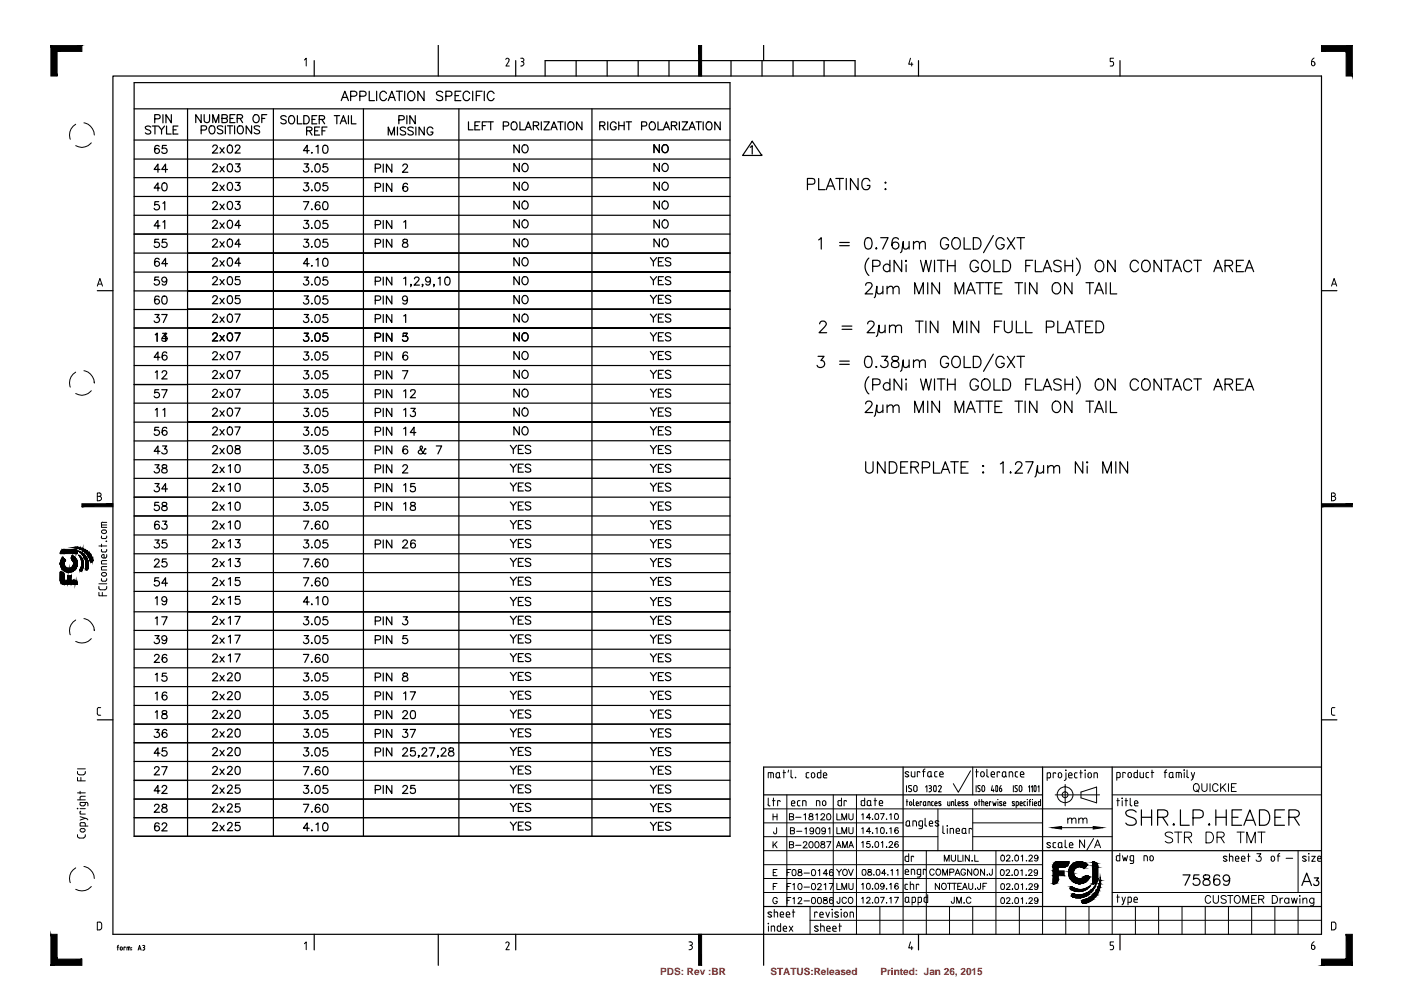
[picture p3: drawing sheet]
<svg xmlns="http://www.w3.org/2000/svg" width="297mm" height="210mm" viewBox="0 0 297 210" stroke-linecap="round" stroke-linejoin="round" font-family="sans-serif">
<defs><g id="words">
<g font-size="2.1" fill="#f00">
<text x="139.7" y="206.4">PDS: Rev :BR</text>
<text x="163" y="206.4">STATUS:Released</text>
<text x="186.3" y="206.4">Printed: Jan 26, 2015</text>
</g>
</g></defs>
<!-- layer: BASE -->
<g fill="none" stroke="#000" stroke-width=".25">
<path d="M78.1 19.3v2h1.1M79.7 19.3v2M81.8 19.8a.72 .72 0 0 0-.9-.5 .72 .72 0 0 0-.5 .8 .86 .86 0 0 0 .1 .9 .86 .86 0 0 0 1 .2l.3-.4M83.8 19.3h1.3M84.5 19.3v2M85.6 19.3v2M86.5 19.6a.72 .72 0 0 1 .8-.3 .72 .72 0 0 1 .5 .8v.4a.76 .76 0 0 1-.8 .8 .76 .76 0 0 1-.8-.8zM89.7 19.3v2l-1.3-2v2M93.7 19.6a.73 .73 0 0 0-.8-.3 .73 .73 0 0 0-.6 .5l.2 .3 .8 .3a.47 .47 0 0 1 .4 .3 .47 .47 0 0 1-.2 .5 .91 .91 0 0 1-1.2-.2M97.5 19.3h-1.2v2h1.2M99.4 19.8a.72 .72 0 0 0-.9-.5 .72 .72 0 0 0-.5 .8 .86 .86 0 0 0 .1 .9 .86 .86 0 0 0 1 .2l.3-.4M100 19.3v2"/>
<path d="M102 19.3h-1.2v2M102.5 19.3v2M104.5 19.8a.74 .74 0 0 0-.8-.5 .74 .74 0 0 0-.6 .8v.4a.74 .74 0 0 0 .6 .8 .74 .74 0 0 0 .8-.5M28.4 29.6h126M28.4 23h126M31.9 26.9a.68 .68 0 0 0-1.2 .2l.2 .2 .8 .3 .2 .5a.72 .72 0 0 1-1.2 0M32.2 26.7h1.2M32.7 25.1h.8l.4-.3a.47 .47 0 0 0-.4-.5h-.8v1.7M32.8 26.7v1.7M33.5 26.7l.7 .8v.9M33.7 31l-.1-.1a.55 .55 0 0 0-.8 .2 1.04 1.04 0 0 0 .4 1.4 .53 .53 0 0 0 .5-.5 .53 .53 0 0 0-.4-.6 .53 .53 0 0 0-.6 .5M33.8 35.9h-1.2l.8-1.2v1.7"/>
<path d="M33.8 39.8h-1.2l.8-1.1v1.7M34.5 38.8a.56 .56 0 0 1 .8 .2 .81 .81 0 0 1 .1 .9 .81 .81 0 0 1-.9 .4 1.24 1.24 0 0 1 0-1.5zM34.5 24.3v1.7M34.8 26.7l-.6 .8M35.2 30.8h-.8l-.1 .7a.6 .6 0 0 1 .9 0 .6 .6 0 0 1-.1 .9 .6 .6 0 0 1-.9-.3M35.2 26.7v1.7h1M35.4 35.9h-1.2l.8-1.2v1.7M36.3 24.3v1.7l-1.2-1.7v1.7M36.6 27.5h.7M37.6 26.7h-1v1.7h1M39.7 23v154M39.7 37.6h114.7"/>
<path d="M39.7 33.7h114.7M42.6 24.3v1.7l-1.2-1.7v1.7M42.6 27.5h.7a.45 .45 0 0 0 .4-.4 .45 .45 0 0 0-.4-.5h-.7v1.7M43.2 24.3v1.2a.58 .58 0 0 0 .6 .5 .58 .58 0 0 0 .5-.5v-1.2M44.5 26.7a.78 .78 0 0 1 .9 .2 .78 .78 0 0 1 0 1 .61 .61 0 0 1-.7 .4 .61 .61 0 0 1-.5-.7v-.3zM45 39l.3-.4 .5 .1 .2 .2-.3 .6-.8 .8h1.2M45 26v-1.7l.6 1.7 .7-1.7v1.7M45 35.1l.3-.4h.3l.4 .3-.3 .6-.8 .8h1.2M45 31.1l.3-.4 .5 .1 .2 .2-.3 .6-.8 .8h1.2M46.5 39.2l.9 1.1M46.5 35.2l.9 1.2M46.5 31.2l.9 1.2"/>
<path d="M47 25.1l.9-.1 .2-.2-.2-.5h-.9v1.7h.7l.4-.3a.46 .46 0 0 0-.4-.6M47.1 26.8l-.4-.2-.5 .1-.2 .1 .2 .5 .8 .3 .1 .5a.74 .74 0 0 1-1.1 0M47.4 39.2l-.9 1.1M47.4 35.2l-.9 1.2M47.4 31.2l-.9 1.2M47.7 26.6v1.7M48.1 26.6h1.1M48.3 38.7a.53 .53 0 0 1 .8 .2 .83 .83 0 0 1-.5 1.4l-.3-.1a1.24 1.24 0 0 1 0-1.5zM48.3 34.8a.55 .55 0 0 1 .8 .2 .81 .81 0 0 1 .1 .9 .81 .81 0 0 1-.9 .4 1.24 1.24 0 0 1 0-1.5zM48.3 30.8a.53 .53 0 0 1 .8 .2 .83 .83 0 0 1-.5 1.4l-.3-.1a1.24 1.24 0 0 1 0-1.5zM48.7 25.1h.6M48.7 26.6v1.7"/>
<path d="M49.6 26.6v1.7M49.7 24.3h-1v1.7h1M49.8 31.1v-.2l.3-.2 .5 .1 .2 .2-.3 .6-.8 .8h1.1M49.8 38.6h1l-.5 .6a.58 .58 0 0 1 .4 1 .58 .58 0 0 1-1-.2M49.8 34.7h1l-.5 .6a.57 .57 0 0 1 .5 .5 .57 .57 0 0 1-.4 .6 .57 .57 0 0 1-.7-.4M50.2 25.1l1-.1 .1-.2-.1-.4-.3-.1h-.7v1.7M50.3 26.8a.78 .78 0 0 1 1.1 .2 .78 .78 0 0 1-.1 1.1 .68 .68 0 0 1-.9 .1 .68 .68 0 0 1-.2-.9zM50.8 25.1l.5 .9M53.2 26.6v1.7l-1.1-1.7v1.7M53.7 24.5l.2-.2a.79 .79 0 0 1 1 .8 .79 .79 0 0 1-1 .8l-.4-.6zM54.9 26.8l-.4-.2-.6 .1-.1 .1 .1 .5 .9 .3 .1 .5a.74 .74 0 0 1-1.1 0M55.4 25.1h.6"/>
<path d="M56.4 24.3h-1v1.7M57.8 23v154M60.6 24.7a.64 .64 0 0 0-.7-.3 .64 .64 0 0 0-.5 .5l.2 .2 .8 .3 .2 .6a.74 .74 0 0 1-1.2 0M61.2 24.7a.57 .57 0 0 1 1 0 .78 .78 0 0 1 .1 1.1 .78 .78 0 0 1-1.1 .2l-.1-.5zM62.9 24.5v1.7h1M64.3 24.5h.6a.95 .95 0 0 1 .5 .8 .95 .95 0 0 1-.5 .9h-.6zM64.4 38.7h.8l-.5 .6a.57 .57 0 0 1 .6 .5 .57 .57 0 0 1-.5 .7 .57 .57 0 0 1-.6-.5M64.4 34.7h.8l-.5 .6a.57 .57 0 0 1 .6 .6 .57 .57 0 0 1-.5 .6 .57 .57 0 0 1-.6-.4M64.9 27.7l.9-.1 .2-.4-.4-.3h-.7v1.7M65.4 31.9h-1.2l.8-1.2v1.7M65.5 27.7l.5 .9M65.9 36.3h.2z"/>
<path d="M65.9 32.3h.2zM66 25.3h.6M66.6 27.7h.6M66.9 38.7a.61 .61 0 0 1 .8 .3 .81 .81 0 0 1 0 .9 .81 .81 0 0 1-.8 .4 1.3 1.3 0 0 1 0-1.6zM66.9 34.8a.53 .53 0 0 1 .8 .2 .81 .81 0 0 1 0 1 .81 .81 0 0 1-.8 .3 1.32 1.32 0 0 1 0-1.5zM66.9 31l.4-.3v1.7M67 24.5h-1v1.7h1M67.5 25.3l1-.1 .2-.4-.4-.3h-.8v1.7M67.6 26.9h-1v1.7h1M68.1 25.3l.6 .9M68.1 27.7h.7M68.5 30.8a.6 .6 0 0 1 .8 .2 .82 .82 0 0 1 .1 1 .82 .82 0 0 1-.9 .3l-.2-.6z"/>
<path d="M69.2 26.9h-1.1v1.7M69.2 38.7h-.8l-.1 .7a.6 .6 0 0 1 1 0 .6 .6 0 0 1-.2 .9 .6 .6 0 0 1-.8-.3M69.2 34.7h-.8l-.1 .7a.6 .6 0 0 1 1 0 .6 .6 0 0 1-.2 .9 .6 .6 0 0 1-.8-.2M70.7 24.5h1.2M71.3 24.5v1.7M72 26.2l.7-1.7 .6 1.7M72.2 21.3l.8-2 .7 2M72.2 25.6h.8M72.5 20.6h.9M73.7 24.5v1.7M74.2 20.4h.8a.53 .53 0 0 0 .5-.6 .53 .53 0 0 0-.5-.5h-.8v2M74.4 24.5v1.7h.9"/>
<path d="M76.1 20.4l1.2-.2 .1-.2v-.5l-.4-.2h-.9v2M76.9 23v154M79.4 39.7h.7l.4-.3a.46 .46 0 0 0-.4-.6h-.7v1.7M79.4 35.6h.7l.4-.3a.46 .46 0 0 0-.4-.6h-.7v1.7M81.1 34.7v1.7M81.1 38.8v1.7M82.1 28.6v-1.7l.7 1.7 .7-1.7v1.7M82.1 21.3l.8-2 .7 2M82.4 20.6h1M82.9 38.8v1.7l-1.1-1.7v1.7M82.9 34.7v1.7l-1.1-1.7v1.7M84.1 26.9v1.7"/>
<path d="M84.4 25.4h.7l.4-.3a.46 .46 0 0 0-.4-.6h-.7v1.7M85.2 35.1l.4-.4 .5 .2a.5 .5 0 0 1-.1 .7l-.9 .8h1.2M85.8 27.1l-.1-.1a.64 .64 0 0 0-1 .3l.3 .3 .7 .3 .1 .4a.74 .74 0 0 1-1.1 0M86.1 24.5v1.7M86.2 39a.47 .47 0 0 0-.7-.1 .99 .99 0 0 0 .3 1.6 .54 .54 0 0 0 .5-.5 .54 .54 0 0 0-.5-.6 .54 .54 0 0 0-.6 .5M87.4 27.1l-.4-.2a.52 .52 0 0 0-.7 .4l.2 .2 .8 .4 .1 .4a.74 .74 0 0 1-1.1 0M87.9 24.5v1.7l-1.2-1.7v1.7M88 26.9v1.7M89.8 26.9v1.7l-1.1-1.7v1.7M91.6 27.3a.64 .64 0 0 0-.7-.4 .64 .64 0 0 0-.5 .6v.4a.62 .62 0 0 0 .6 .7 .62 .62 0 0 0 .6-.7h-.4M94.3 20.4l1.1-.2 .2-.2-.1-.5-.4-.2h-.8v2M96.3 20.2h.7"/>
<path d="M97.1 23v154M99.1 25.8v1.7h1M100.5 26.6h.6M100.8 20.2h.7M101.5 25.8h-1v1.7h1M102 26.6h.7M103.1 25.8h-1.1v1.7M103.3 25.8h1.1M103.8 25.8v1.7M106.5 26.7h.7l.4-.3a.46 .46 0 0 0-.4-.6h-.7v1.7M108.3 26a.57 .57 0 0 1 .9 0 .78 .78 0 0 1 .2 1.1 .78 .78 0 0 1-1.1 .2l-.2-.5zM109.9 34.6v1.7l-1.2-1.7v1.7"/>
<path d="M109.9 38.6v1.7l-1.2-1.7v1.7M109.9 30.6v1.7l-1.2-1.7v1.7M110 25.8v1.7h1M110.6 34.8a.78 .78 0 0 1 1.1 .2 .78 .78 0 0 1-.1 1.1 .78 .78 0 0 1-1.1-.2 .78 .78 0 0 1 .1-1.1zM110.6 38.8a.63 .63 0 0 1 .7-.2 .63 .63 0 0 1 .4 .6v.4a.66 .66 0 0 1-.6 .7 .66 .66 0 0 1-.7-.7zM110.6 30.9a.78 .78 0 0 1 1.1 .1 .78 .78 0 0 1-.1 1.1 .78 .78 0 0 1-1.1-.1 .78 .78 0 0 1 .1-1.1zM111.1 27.5l.7-1.7 .6 1.7M111.4 26.9h.8M112.8 26.6l1-.1 .2-.4-.4-.3h-.8v1.7M113.4 26.6l.6 .9M114.5 25.8v1.7M115.1 25.8h1.1l-1.1 1.7h1.1"/>
<path d="M116.6 27.5l.6-1.7 .7 1.7M116.8 26.9h.8M118 25.8h1.1M118.6 25.8v1.7M119.6 25.8v1.7M120.3 26a.78 .78 0 0 1 1.1 .2 .78 .78 0 0 1-.1 1.1 .78 .78 0 0 1-1.1-.2 .78 .78 0 0 1 .1-1.1zM123.1 25.8v1.7l-1.1-1.7v1.7M125.2 23v154M126.9 26.6l1-.1 .1-.2-.1-.4-1-.1v1.7M127.4 26.6l.6 .9M128.6 25.8v1.7M130.4 26.2a.63 .63 0 0 0-.8-.4 .63 .63 0 0 0-.5 .7 .69 .69 0 0 0 .3 .9 .69 .69 0 0 0 1-.3v-.3h-.5"/>
<path d="M130.9 26.6h1.2M130.9 25.8v1.7M132.1 25.8v1.7M132.5 25.8h1.1M133 25.8v1.7M135.7 26.7h.8l.3-.3a.47 .47 0 0 0-.3-.6h-.8v1.7M137.5 26a.78 .78 0 0 1 1.1 .2 .78 .78 0 0 1-.1 1.1 .78 .78 0 0 1-1.1-.2 .78 .78 0 0 1 .1-1.1zM139.2 25.8v1.7h1M139.5 30.6v1.7l-1.1-1.7v1.7M139.5 38.6v1.7l-1.1-1.7v1.7M139.5 34.6v1.7l-1.1-1.7v1.7M140.2 30.9l.2-.2a.82 .82 0 0 1 1 .4 .82 .82 0 0 1-.2 1 .65 .65 0 0 1-.7 .2 .65 .65 0 0 1-.4-.6z"/>
<path d="M140.2 38.8l.2-.1a.84 .84 0 0 1 1 .5 .84 .84 0 0 1-.5 1.1 .86 .86 0 0 1-.8-.5 .86 .86 0 0 1 .1-1zM140.2 34.8l.2-.1a.84 .84 0 0 1 1 .5 .84 .84 0 0 1-.5 1.1 .86 .86 0 0 1-.8-.5 .86 .86 0 0 1 .1-1zM140.3 27.5l.7-1.7 .7 1.7M140.6 26.9h.8M142 26.6l1-.1 .2-.4-.4-.3h-.8v1.7M142.6 26.6l.6 .9M143.7 25.8v1.7M144.3 25.8h1.2l-1.2 1.7h1.2M145.8 27.5l.6-1.7 .7 1.7M146 26.9h.8M147.2 25.8h1.2M147.8 25.8v1.7"/>
<path d="M148.8 25.8v1.7M149.7 25.9a.78 .78 0 0 1 .9 .2 .78 .78 0 0 1 0 1 .61 .61 0 0 1-.8 .4 .61 .61 0 0 1-.4-.7v-.3zM152.4 25.8v1.7l-1.2-1.7v1.7M170.8 39l1.4-.1a.65 .65 0 0 0 .2-.7 .65 .65 0 0 0-.6-.4h-1v2.3M173.2 37.8v2.3h1.4M175.1 39.4h1.2M176.8 37.8h1.6M177.6 37.8v2.3M179 37.8v2.3M181.5 37.8v2.3l-1.6-2.3v2.3M184 38.3a.87 .87 0 0 0-1-.5 .87 .87 0 0 0-.7 .9 1.06 1.06 0 0 0 .3 1.1 1.06 1.06 0 0 0 1.1 .2l.3-.4v-.4h-.5M187.2 38.7h.3l-.2 .1z"/>
<path d="M28.4 57.6h126M28.4 53.6h126M28.4 49.5h126M28.4 45.6h126M28.4 41.6h126M33.6 58.6h-.8l-.1 .8a.6 .6 0 0 1 .9-.1 .6 .6 0 0 1-.1 .9 .6 .6 0 0 1-.9-.2M33.6 50.6h-.8l-.1 .8a.6 .6 0 0 1 .9 0 .6 .6 0 0 1-.1 .9 .6 .6 0 0 1-.9-.3M33.6 42.7h-.8l-.1 .7a.6 .6 0 0 1 .9 0 .6 .6 0 0 1-.1 .9 .6 .6 0 0 1-.9-.2M33.7 54.9a.48 .48 0 0 0-.5-.3 .48 .48 0 0 0-.4 .4 .97 .97 0 0 0 .4 1.3 .53 .53 0 0 0 .5-.4 .53 .53 0 0 0-.4-.6 .53 .53 0 0 0-.6 .5M33.8 47.8h-1.2l.8-1.1v1.7M34.5 47l.4-.3v1.7M34.5 43l.4-.3v1.7"/>
<path d="M35.2 50.6h-.8l-.1 .8a.6 .6 0 0 1 .9 0 .6 .6 0 0 1-.1 .9 .6 .6 0 0 1-.9-.3M35.3 59.2a.53 .53 0 0 1-.7 .5 .53 .53 0 0 1-.3-.9 .53 .53 0 0 1 .9 .1 .83 .83 0 0 1 .1 1 .83 .83 0 0 1-.9 .3l-.1-.1M35.4 55.8h-1.2l.8-1.1v1.6M45 43l.3-.4h.3l.4 .3-.3 .6-.8 .8h1.2M45 59l.3-.5h.3l.4 .4-.3 .5-.8 .8h1.2M45 51l.3-.4 .6 .1a.55 .55 0 0 1-.2 .8l-.8 .8h1.2M45 47l.3-.4 .6 .1a.55 .55 0 0 1-.2 .8l-.8 .8h1.2M45 55l.3-.4 .6 .1a.5 .5 0 0 1-.2 .8l-.8 .8h1.2M46.5 43.2l.9 1.1M46.5 59.1l.9 1.1M46.5 51.1l.9 1.2M46.5 47.2l.9 1.1"/>
<path d="M46.5 55.2l.9 1.1M47.4 43.2l-.9 1.1M47.4 59.1l-.9 1.1M47.4 51.1l-.9 1.2M47.4 47.2l-.9 1.1M47.4 55.2l-.9 1.1M48.3 58.6a.53 .53 0 0 1 .8 .3 .81 .81 0 0 1 .1 .9 .81 .81 0 0 1-.9 .4 1.32 1.32 0 0 1 0-1.6zM48.3 50.7a.55 .55 0 0 1 .8 .2 .81 .81 0 0 1 .1 .9 .81 .81 0 0 1-.9 .4 1.24 1.24 0 0 1 0-1.5zM48.3 46.7a.55 .55 0 0 1 .8 .2 .81 .81 0 0 1 .1 1 .81 .81 0 0 1-.9 .3 1.24 1.24 0 0 1 0-1.5zM48.3 42.7a.55 .55 0 0 1 .8 .2 .81 .81 0 0 1 .1 1 .81 .81 0 0 1-.9 .3 1.24 1.24 0 0 1 0-1.5zM48.3 54.7a.53 .53 0 0 1 .8 .2 .81 .81 0 0 1 .1 1 .81 .81 0 0 1-.9 .3 1.32 1.32 0 0 1 0-1.5zM49.8 42.6h1l-.5 .7a.57 .57 0 0 1 .5 .5 .57 .57 0 0 1-.4 .6 .57 .57 0 0 1-.7-.4"/>
<path d="M50.7 58.5h-.9v.8a.59 .59 0 0 1 .9 0 .59 .59 0 0 1-.1 .9 .59 .59 0 0 1-.9-.3M50.9 51.7h-1.2l.8-1.1v1.7M50.9 47.7h-1.2l.8-1.1v1.7M50.9 55.7h-1.2l.8-1.1v1.7M64.2 42.7h1.1l-.8 1.7M64.4 58.6h.8l-.5 .7a.57 .57 0 0 1 .6 .5 .57 .57 0 0 1-.5 .6 .57 .57 0 0 1-.6-.4M64.4 50.6h.8l-.5 .7a.57 .57 0 0 1 .6 .7 .57 .57 0 0 1-.9 .2l-.2-.2M64.4 46.7h.8l-.5 .6a.54 .54 0 0 1 .6 .7 .54 .54 0 0 1-.7 .3l-.4-.3M65.4 55.8h-1.2l.8-1.1v1.6M65.9 52.2h.2zM65.9 48.3h.2zM65.9 40.3h.2z"/>
<path d="M65.9 44.3h.2zM65.9 56.3h.2zM66.9 58.7a.55 .55 0 0 1 .8 .2 .81 .81 0 0 1 0 1 .81 .81 0 0 1-.8 .3 1.24 1.24 0 0 1 0-1.5zM66.9 50.7a.53 .53 0 0 1 .8 .3 .83 .83 0 0 1-.6 1.3l-.2-.1a1.24 1.24 0 0 1 0-1.5zM66.9 46.7a.53 .53 0 0 1 .8 .3 .81 .81 0 0 1 0 .9 .81 .81 0 0 1-.8 .4 1.32 1.32 0 0 1 0-1.6zM66.9 55l.4-.3v1.6M67.7 42.9a.47 .47 0 0 0-.8-.1 .98 .98 0 0 0 .3 1.6 .53 .53 0 0 0 .5-.5 .53 .53 0 0 0-.5-.6 .53 .53 0 0 0-.5 .5M68.5 42.8a.58 .58 0 0 1 .8 .2 .82 .82 0 0 1 .1 1 .82 .82 0 0 1-.9 .3l-.2-.7zM68.5 54.7a.58 .58 0 0 1 .8 .3 .83 .83 0 0 1 .1 .9 .83 .83 0 0 1-.7 .4 1.13 1.13 0 0 1-.2-1.6zM69.2 58.6h-.8l-.1 .8a.6 .6 0 0 1 1-.1 .6 .6 0 0 1-.2 .9 .6 .6 0 0 1-.8-.2M69.2 50.6h-.8l-.1 .8a.61 .61 0 0 1 1-.1 .61 .61 0 0 1-.2 1 .61 .61 0 0 1-.8-.3M69.2 46.7h-.8l-.1 .7a.61 .61 0 0 1 1 0 .61 .61 0 0 1-.2 .9 .61 .61 0 0 1-.8-.3"/>
<path d="M79.4 59.5h.7a.46 .46 0 0 0 .4-.6l-.4-.3h-.7v1.7M79.4 51.5h.7l.4-.3a.46 .46 0 0 0-.4-.6h-.7v1.7M79.4 47.5h.7l.4-.3a.46 .46 0 0 0-.4-.5h-.7v1.6M81.1 46.7v1.6M81.1 50.6v1.7M81.1 58.6v1.7M82.9 58.6v1.7l-1.1-1.7v1.7M82.9 50.6v1.7l-1.1-1.7v1.7M82.9 46.7v1.6l-1.1-1.6v1.6M85.3 50.7v.5l.5 .2a.49 .49 0 0 1 .5 .4 .49 .49 0 0 1-.4 .5 .6 .6 0 0 1-.8-.3 .82 .82 0 0 1 1-.8l.1-.3a.6 .6 0 0 0-.9-.2zM85.4 58.9l.4-.3v1.7M85.4 47l.4-.3v1.6"/>
<path d="M87.7 59l.3-.4h.3l.4 .3-.3 .6-.8 .8h1.1M91.1 59.2a.53 .53 0 0 1-.8 .4 .53 .53 0 0 1-.2-.8 .53 .53 0 0 1 .9 0 .93 .93 0 0 1-.6 1.5l-.3-.2M92.7 58.9l.4-.3v1.7M94.3 58.7a.55 .55 0 0 1 .8 .2 .81 .81 0 0 1 .1 1 .81 .81 0 0 1-.9 .3 1.24 1.24 0 0 1 0-1.5zM109.9 50.5v1.7l-1.2-1.7v1.7M109.9 46.5v1.7l-1.2-1.7v1.7M109.9 42.5v1.7l-1.2-1.7v1.7M109.9 58.5v1.7l-1.2-1.7v1.7M109.9 54.5v1.8l-1.2-1.8v1.8M110.6 50.8l.3-.3a.82 .82 0 0 1 .9 .9 .82 .82 0 0 1-1 .8l-.4-.6zM110.6 46.8a.63 .63 0 0 1 .7-.3 .63 .63 0 0 1 .4 .7v.4a.66 .66 0 0 1-.6 .6 .66 .66 0 0 1-.7-.6zM110.6 42.8a.63 .63 0 0 1 .7-.2 .63 .63 0 0 1 .4 .6v.4a.66 .66 0 0 1-.6 .7 .66 .66 0 0 1-.7-.7z"/>
<path d="M110.6 58.8a.78 .78 0 0 1 1.1 .1 .78 .78 0 0 1-.1 1.1 .78 .78 0 0 1-1.1-.1 .78 .78 0 0 1 .1-1.1zM110.6 54.8a.78 .78 0 0 1 1.1 .1 .78 .78 0 0 1-.1 1.1 .78 .78 0 0 1-1.1-.1 .78 .78 0 0 1 .1-1.1zM137.6 54.5l.6 .9v.9M137.6 58.5l.6 .9v.8M138.9 54.5l-.7 .9M138.9 58.5l-.7 .9M139.3 55.4h.7M139.3 59.4h.7M139.5 46.5v1.8l-1.1-1.8v1.8M139.5 42.5v1.7l-1.1-1.7v1.7M139.5 50.5v1.7l-1.1-1.7v1.7M140.2 46.8a.78 .78 0 0 1 1.1 .1 .78 .78 0 0 1-.1 1.1 .78 .78 0 0 1-1.1-.1 .78 .78 0 0 1 .1-1.1z"/>
<path d="M140.2 42.8l.2-.2a.66 .66 0 0 1 1 .6v.4a.66 .66 0 0 1-.7 .7 .66 .66 0 0 1-.6-.7zM140.2 50.8a.78 .78 0 0 1 1.1 .1 .78 .78 0 0 1-.1 1.1 .78 .78 0 0 1-1.1-.1 .78 .78 0 0 1 .1-1.1zM140.3 54.5h-1v1.8h1M140.3 58.5h-1v1.7h1M141.9 54.8a.63 .63 0 0 0-.6-.3 .63 .63 0 0 0-.5 .4l.1 .3 .8 .3 .2 .5a.74 .74 0 0 1-1.1 0M141.9 58.8a.63 .63 0 0 0-.6-.3 .63 .63 0 0 0-.5 .5l1 .6 .1 .4-.2 .2a.81 .81 0 0 1-.9-.2M173.2 50.8l.6-.5v2.4M174.8 40.1l.9-2.3 .9 2.3M177.6 51.3h2.1M177.6 52h2.1M183.2 50.4a.77 .77 0 0 1 1.2 .4 1.94 1.94 0 0 1-.2 1.8 .75 .75 0 0 1-1.2-.4 1.91 1.91 0 0 1 .2-1.8zM183.8 54.6a2.49 2.49 0 0 0 0 3.7"/>
<path d="M184.6 56.3l1.4-.1a.65 .65 0 0 0 .2-.7 .65 .65 0 0 0-.6-.4h-1v2.4M185.3 52.6l.1-.1 .1 .1-.1 .1zM186.3 50.3h1.6l-1.2 2.4M187.2 40l.1-.1 .2 .1zM188.3 56.2a.78 .78 0 0 0-1.2-.1 .78 .78 0 0 0 0 1.2 .78 .78 0 0 0 1.2-.1M188.3 55.1v2.4M190.1 50.6a.7 .7 0 0 0-.7-.3 .7 .7 0 0 0-.6 .5 1.4 1.4 0 0 0 .6 1.9 .75 .75 0 0 0 .8-.7 .75 .75 0 0 0-.7-.8 .75 .75 0 0 0-.8 .7M190.8 55.1v2.4l-1.6-2.4v2.4M191.6 55.2l.1-.1 .1 .1-.1 .1zM191.7 56v1.5M192.3 52.2l-.5 .5-.6-.1-.1-1.5-.3 2.2-.3 .2M192.3 51.1v1.6"/>
<path d="M193.3 51.6l.6-.5 .5 .1 .1 1.5M193.3 51.1v1.6M194.5 51.6l.6-.5 .6 .1 .1 1.5M194.7 55.1l.6 2.4 .6-2.4 .6 2.4 .5-2.4M196.3 59.8v2.4M197.7 55.1v2.4M198.3 55.1h1.6M198.8 59.8v2.4l-1.6-2.4v2.4M199.1 55.1v2.4M200.5 55.1v2.4M200.5 56.2h1.6M200.7 50.8a.88 .88 0 0 0-1-.5 .88 .88 0 0 0-.7 .9 1.04 1.04 0 0 0 .2 1.1 1.04 1.04 0 0 0 1.1 .3l.4-.5v-.3h-.6"/>
<path d="M201.8 50.4a.89 .89 0 0 1 1.4 .8 1.04 1.04 0 0 1-.3 1.1 1.04 1.04 0 0 1-1.1 .3 1.43 1.43 0 0 1 0-2.2zM202.1 55.1v2.4M204 50.3v2.4h1.4M205.9 50.3h.8a1.29 1.29 0 0 1 .9 1.2 1.29 1.29 0 0 1-.9 1.2h-.8zM206.5 59.8h1.6M207 55.7a.89 .89 0 0 0-1-.6 .89 .89 0 0 0-.8 .9 1.03 1.03 0 0 0 .3 1.2 1.03 1.03 0 0 0 1.1 .2l.4-.5v-.3h-.6M207.3 59.8v2.4M207.9 55.4a.89 .89 0 0 1 1-.3 .89 .89 0 0 1 .6 .9 1.06 1.06 0 0 1-.3 1.1 1.06 1.06 0 0 1-1.1 .3 1.58 1.58 0 0 1-.2-2zM208.3 59.8h1.6M209.1 59.8v2.4M210.2 49.8l-2.1 3.7M210.3 55.1v2.4h1.3"/>
<path d="M212 59.8h-1.5v2.4h1.5M212.2 55.1h.8a1.29 1.29 0 0 1 .8 1.2 1.29 1.29 0 0 1-.8 1.2h-.8zM212.4 50.8a.9 .9 0 0 0-1-.5 .9 .9 0 0 0-.7 .9 1.16 1.16 0 0 0 1.2 1.5 .9 .9 0 0 0 .5-.9h-.5M213.1 50.3l1.6 2.4M214.7 50.3l-1.6 2.4M214.7 59.8h1.6M215.2 50.3h1.6M215.5 59.8v2.4M216 50.3v2.4M216.9 59.8v2.4M217 56.2h.9M218.5 55.1h-1.5v2.4"/>
<path d="M219 55.1v2.4h1.4M219.4 59.8v2.4l-1.6-2.4v2.4M220.7 57.5l.8-2.4 1 2.4M221 56.7h1.1M224.5 55.4a.87 .87 0 0 0-.9-.4 .87 .87 0 0 0-.7 .7l.3 .3 .9 .3a.59 .59 0 0 1 .4 .9 1.02 1.02 0 0 1-1.6 0M225.3 56.2h1.6M225.3 55.1v2.4M226.8 59.8v2.4l-1.6-2.4v2.4M226.9 55.1v2.4M227.7 54.6a2.49 2.49 0 0 1 0 3.7M229.8 59.8h1.6M230.6 59.8v2.4"/>
<path d="M231.9 55.4a.89 .89 0 0 1 1-.3 .89 .89 0 0 1 .6 .9 1.03 1.03 0 0 1-.2 1.2 1.03 1.03 0 0 1-1.1 .2 1.51 1.51 0 0 1-.3-2zM234 59.8v2.4M234.9 59.8v2.4h1.4M235.9 55.1v2.4l-1.6-2.4v2.4M240.8 55.7a.89 .89 0 0 0-1-.6 .89 .89 0 0 0-.7 .9 1.04 1.04 0 0 0 .2 1.1 1.04 1.04 0 0 0 1.2 .3l.3-.5M241.7 55.4a.89 .89 0 0 1 1.1-.3 .89 .89 0 0 1 .5 .9 1.06 1.06 0 0 1-.2 1.1 1.06 1.06 0 0 1-1.2 .3 1.58 1.58 0 0 1-.2-2zM245.7 55.1v2.4l-1.5-2.4v2.4M246.3 55.1h1.6M247.1 55.1v2.4M248.1 57.5l.9-2.4 1 2.4M248.5 56.7h1.1M252.1 55.7a.87 .87 0 0 0-1-.6 .87 .87 0 0 0-.7 .9 1.03 1.03 0 0 0 .2 1.2 1.03 1.03 0 0 0 1.2 .2l.3-.5"/>
<path d="M252.6 55.1h1.6M253.4 55.1v2.4M256.8 57.5l.9-2.4 .9 2.4M257.1 56.7h1.2M259.2 56.2l1.4-.1a.56 .56 0 0 0 0-.9l-1.4-.1v2.4M260 56.2l.8 1.3M261.6 56.2h.9M263.1 55.1h-1.5v2.4h1.5M263.4 57.5l.9-2.4 .9 2.4M263.8 56.7h1.1M28.4 61.6h126M28.4 77.3h126"/>
<path d="M28.4 73.4h126M28.4 69.4h11.3M28.4 65.5h11.3M32.8 66.5h.9l-.5 .7a.57 .57 0 0 1 .5 .5 .57 .57 0 0 1-.4 .6 .57 .57 0 0 1-.7-.4M32.9 78.8l.3-.4v1.8M32.9 70.8l.3-.3v1.7M33.7 62.9l-.1-.2a.61 .61 0 0 0-.8 .2 1.04 1.04 0 0 0 .4 1.4 .53 .53 0 0 0 .5-.4 .53 .53 0 0 0-.4-.6 .53 .53 0 0 0-.6 .5M33.8 75.6h-1.2l.8-1.1v1.7M34.2 66.5h1.2l-.8 1.7M34.3 78.9l.3-.5 .6 .2a.55 .55 0 0 1-.2 .8l-.8 .8h1.2M34.4 70.5h.9l-.5 .7a.57 .57 0 0 1 .4 .9 .57 .57 0 0 1-1-.2M34.5 62.7a.64 .64 0 0 1 .8 .2 .81 .81 0 0 1 .1 1 .81 .81 0 0 1-.9 .4 1.3 1.3 0 0 1 0-1.6z"/>
<path d="M35.3 74.7a.49 .49 0 0 0-.7-.2 1.01 1.01 0 0 0 .3 1.7 .54 .54 0 0 0 .5-.5 .54 .54 0 0 0-.5-.6 .54 .54 0 0 0-.6 .5M35.4 71.6h-1.2l.8-1.1v1.7M39.7 65.4h114.7M45 78.8l.3-.4h.3l.4 .3-.3 .6-.8 .8h1.2M45 74.8l.3-.4h.3l.4 .3-.3 .6-.8 .8h1.2M45 70.8l.3-.4h.3l.4 .3-.3 .6-.8 .8h1.2h-1.2l.8-.8 .3-.5-.4-.4h-.3l-.3 .5M45 66.9l.3-.4 .6 .1a.5 .5 0 0 1-.2 .8l-.8 .8h1.2M45 63l.3-.4 .5 .1 .2 .2-.3 .6-.8 .8h1.2M46.5 79l.9 1.1M46.5 75l.9 1.1M46.5 71l.9 1.1M46.5 67.1l.9 1.1"/>
<path d="M46.5 63.1l.9 1.2M47.4 79l-.9 1.1M47.4 75l-.9 1.1M47.4 71l-.9 1.1M47.4 67.1l-.9 1.1M47.4 63.1l-.9 1.2M48.3 74.5a.55 .55 0 0 1 .8 .2 .81 .81 0 0 1 .1 1 .81 .81 0 0 1-.9 .3 1.24 1.24 0 0 1 0-1.5zM48.3 78.5a.55 .55 0 0 1 .8 .2 .81 .81 0 0 1 .1 .9 .81 .81 0 0 1-.9 .4 1.24 1.24 0 0 1 0-1.5zM48.3 70.5a.55 .55 0 0 1 .8 .2 .81 .81 0 0 1 .1 1 .81 .81 0 0 1-.9 .4 1.24 1.24 0 0 1 0-1.6zM48.3 66.5a.53 .53 0 0 1 .8 .3 .81 .81 0 0 1 .1 1 .81 .81 0 0 1-.9 .3 1.32 1.32 0 0 1 0-1.6zM48.3 62.7a.53 .53 0 0 1 .8 .2 .83 .83 0 0 1-.5 1.4l-.3-.1a1.24 1.24 0 0 1 0-1.5zM49.7 74.4h1.1l-.8 1.7"/>
<path d="M49.7 78.4h1.1l-.8 1.7M49.7 70.4h1.1l-.8 1.7M49.7 66.5h1.1l-.8 1.7M50.7 62.6h-.9v.7a.59 .59 0 0 1 .9 0 .59 .59 0 0 1-.1 .9 .59 .59 0 0 1-.9-.2M64.4 74.5h.8l-.5 .6a.58 .58 0 0 1 .6 .9 .58 .58 0 0 1-1 0l-.1-.1M64.4 78.4h.8l-.5 .7a.58 .58 0 0 1 .6 .9 .58 .58 0 0 1-1 0l-.1-.2M64.4 70.5h.8l-.5 .7a.58 .58 0 0 1 .6 .8 .58 .58 0 0 1-1 .1l-.1-.2M64.4 66.5h.8l-.5 .7a.57 .57 0 0 1 .6 .5 .57 .57 0 0 1-.5 .6 .57 .57 0 0 1-.6-.4M64.4 62.6h.8l-.5 .7a.57 .57 0 0 1 .6 .5 .57 .57 0 0 1-.5 .6 .57 .57 0 0 1-.6-.4M65.9 76.1h.2zM65.9 72.1h.2zM65.9 60.2h.2z"/>
<path d="M65.9 68.2h.2zM65.9 64.3h.2zM66.9 74.5a.53 .53 0 0 1 .8 .3 .81 .81 0 0 1 0 1 .81 .81 0 0 1-.8 .3 1.32 1.32 0 0 1 0-1.6zM66.9 78.5a.53 .53 0 0 1 .8 .3 .81 .81 0 0 1 0 .9 .81 .81 0 0 1-.8 .4 1.32 1.32 0 0 1 0-1.6zM66.9 70.6a.53 .53 0 0 1 .8 .2 .81 .81 0 0 1 0 1 .81 .81 0 0 1-.8 .3 1.32 1.32 0 0 1 0-1.5zM66.9 66.6a.55 .55 0 0 1 .8 .2 .81 .81 0 0 1 0 1 .81 .81 0 0 1-.8 .4 1.24 1.24 0 0 1 0-1.6zM66.9 62.7a.53 .53 0 0 1 .8 .2 .81 .81 0 0 1 0 1 .81 .81 0 0 1-.8 .4 1.32 1.32 0 0 1 0-1.6zM69.2 74.5h-.8l-.1 .7a.6 .6 0 0 1 1 0 .6 .6 0 0 1-.2 .9 .6 .6 0 0 1-.8-.2M69.2 78.4h-.8l-.1 .8a.6 .6 0 0 1 1 0 .6 .6 0 0 1-.2 .9 .6 .6 0 0 1-.8-.3M69.2 70.5h-.8l-.1 .7a.6 .6 0 0 1 1 0 .6 .6 0 0 1-.2 .9 .6 .6 0 0 1-.8-.2M69.2 66.5h-.8l-.1 .8a.6 .6 0 0 1 1 0 .6 .6 0 0 1-.2 .9 .6 .6 0 0 1-.8-.3M69.2 62.6h-.8l-.1 .8a.6 .6 0 0 1 1 0 .6 .6 0 0 1-.2 .9 .6 .6 0 0 1-.8-.3"/>
<path d="M79.4 79.3h.7l.4-.3a.46 .46 0 0 0-.4-.6h-.7v1.8M79.4 75.4h.7l.4-.3a.46 .46 0 0 0-.4-.6h-.7v1.7M79.4 71.4h.7l.4-.3a.46 .46 0 0 0-.4-.6h-.7v1.7v-1.7l1 .1 .1 .2a.46 .46 0 0 1-.4 .6h-.7M79.4 67.4h.7a.46 .46 0 0 0 .4-.6l-.4-.3h-.7v1.7M79.4 63.5h.7a.47 .47 0 0 0 .4-.4 .47 .47 0 0 0-.4-.5h-.7v1.7M81.1 62.6v1.7M81.1 66.5v1.7M81.1 70.5v1.7M81.1 74.5v1.7M81.1 78.4v1.8M82.9 78.4v1.8l-1.1-1.8v1.8M82.9 74.5v1.7l-1.1-1.7v1.7"/>
<path d="M82.9 70.5v1.7l-1.1-1.7v1.7M82.9 66.5v1.7l-1.1-1.7v1.7M82.9 62.6v1.7l-1.1-1.7v1.7M85.1 78.4h1.2l-.8 1.8M85.4 66.8l.4-.3v1.7M86.1 70.5h-.8l-.1 .7a.6 .6 0 0 1 .9 0 .6 .6 0 0 1-.1 .9 .6 .6 0 0 1-.9-.2 .57 .57 0 0 0 1 .2 .57 .57 0 0 0-.4-.9l.5-.7h-.9M86.2 74.7a.47 .47 0 0 0-.7-.2 .99 .99 0 0 0 .3 1.7 .54 .54 0 0 0 .5-.6 .54 .54 0 0 0-.5-.5 .54 .54 0 0 0-.6 .5M86.2 63.2a.53 .53 0 0 1-.7 .4 .53 .53 0 0 1-.2-.8 .53 .53 0 0 1 .8 .1 .93 .93 0 0 1-.5 1.4l-.4-.2M87 60.2h-.1h.1l-.1 .5M89.5 60.2h-.2h.2l-.2 .5M91.9 60.2h-.1h.1l-.1 .5M109.9 78.4v1.7l-1.2-1.7v1.7"/>
<path d="M109.9 74.4v1.7l-1.2-1.7v1.7M109.9 70.4v1.7l-1.2-1.7v1.7v-1.7l1.2 1.7v-1.7M109.9 66.5v1.7l-1.2-1.7v1.7M109.9 62.5v1.8l-1.2-1.8v1.8M110.6 78.6a.63 .63 0 0 1 .7-.2 .63 .63 0 0 1 .4 .6v.4a.66 .66 0 0 1-.6 .7 .66 .66 0 0 1-.7-.7zM110.6 74.6a.63 .63 0 0 1 .7-.2 .63 .63 0 0 1 .4 .6v.4a.66 .66 0 0 1-.6 .7 .66 .66 0 0 1-.7-.7zM110.6 70.7a.78 .78 0 0 1 1.1 .1 .78 .78 0 0 1-.1 1.1 .78 .78 0 0 1-1.1-.1 .78 .78 0 0 1 .1-1.1zM110.6 70.7a.63 .63 0 0 1 .7-.2 .63 .63 0 0 1 .4 .6v.4a.66 .66 0 0 1-.6 .7 .66 .66 0 0 1-.7-.7zM110.6 66.7a.63 .63 0 0 1 .7-.2 .63 .63 0 0 1 .4 .6v.4a.66 .66 0 0 1-.6 .7 .66 .66 0 0 1-.7-.7zM110.6 62.8a.78 .78 0 0 1 1.1 .1 .78 .78 0 0 1-.1 1.1 .78 .78 0 0 1-1.1-.1 .78 .78 0 0 1 .1-1.1zM137.6 78.4l.6 .8v.9M137.6 74.4l.6 .8v.9"/>
<path d="M137.6 70.4l.6 .8v.9M137.6 66.5l.6 .8v.9M137.6 62.5l.6 .8v.9M138.9 78.4l-.7 .8M138.9 74.4l-.7 .8M138.9 70.4l-.7 .8M138.9 66.5l-.7 .8M138.9 62.5l-.7 .8M139.3 79.2h.7M139.3 75.2h.7M139.3 71.2h.7M139.3 67.3h.7"/>
<path d="M139.3 63.3h.7M140.3 78.4h-1v1.7h1M140.3 74.4h-1v1.7h1M140.3 70.4h-1v1.7h1M140.3 66.5h-1v1.7h1M140.3 62.5h-1v1.7h1M141.9 78.6a.63 .63 0 0 0-.6-.3 .63 .63 0 0 0-.5 .5l1 .6 .1 .4-.2 .2a.81 .81 0 0 1-.9-.2M141.9 74.6a.63 .63 0 0 0-.6-.3 .63 .63 0 0 0-.5 .5l1 .6 .1 .5-.2 .1a.81 .81 0 0 1-.9-.1M141.9 70.7a.63 .63 0 0 0-.6-.3 .63 .63 0 0 0-.5 .4l.1 .3 .8 .3 .2 .5a.74 .74 0 0 1-1.1 0M141.9 66.7l-.4-.2h-.6l-.1 .2 .1 .4 .9 .4 .1 .4a.74 .74 0 0 1-1.1 0M141.9 62.7a.64 .64 0 0 0-.6-.3 .64 .64 0 0 0-.5 .5l.1 .2 .8 .4 .2 .4a.74 .74 0 0 1-1.1 0M154.4 65.4h-114.7h114.7"/>
<path d="M154.4 69.4h-114.7h114.7M173.1 75.4h1.2l-.6 .9a.77 .77 0 0 1 .8 .9 .77 .77 0 0 1-1.1 .6l-.3-.2-.2-.3M173.4 68.5l.2-.4 .3-.2 .7 .2a.52 .52 0 0 1 .1 .8l-1.4 1.5h1.6M177.6 76.4h2.1M177.6 77.1h2.1M178.2 69h2M178.2 69.7h2M183.1 60.4l.1-.4a.77 .77 0 0 1 1.3 .2l-.3 .8-1.2 1.2h1.6M183.2 75.5a.85 .85 0 0 1 1.2 .3 1.91 1.91 0 0 1-.2 1.8 .75 .75 0 0 1-1.2-.3 1.94 1.94 0 0 1 .2-1.8zM183.6 68.5l.1-.3a.73 .73 0 0 1 1.2 .2l-.1 .5-1.4 1.5h1.7M183.8 79.7a2.44 2.44 0 0 0 0 3.7M185.3 77.6h.2l-.1 .2z"/>
<path d="M186.5 75.4h1.3l-.7 .9a.79 .79 0 0 1 .7 1.1 .79 .79 0 0 1-1.3 .2l-.2-.3M186.8 61.7l-.6 .5-.6-.1-.1-1.5-.3 2.2-.2 .2M186.8 60.6v1.6M187.3 69.9l-.6 .5-.6-.1-.1-1.5-.4 2.2-.2 .2M187.3 68.8v1.6M187.7 61l.6-.4 .5 .1 .1 1.5M187.7 60.6v1.6M188.2 69.2a.83 .83 0 0 1 1.1-.3l.2 1.5M188.2 68.8v1.6M188.8 75.5l-.1 .4 .3 .4a1.02 1.02 0 0 1 1.2 1 .81 .81 0 0 1-1 .5 .81 .81 0 0 1-.6-.8 1.19 1.19 0 0 1 1.2-.7l.2-.1 .1-.5a.97 .97 0 0 0-1.3-.2zM188.9 61l.6-.4 .6 .1 .1 1.5M189.5 69.2a.83 .83 0 0 1 1.1-.3l.1 1.5"/>
<path d="M192.3 77.3l-.5 .5-.6-.2-.1-1.4-.3 2.2-.3 .2M192.3 76.2v1.6M193.3 76.6l.6-.4 .5 .1 .1 1.5M193.3 76.2v1.6M193.5 62.2v-2.4l.9 2.4 .9-2.4v2.4M193.7 67.9h1.6M194.5 67.9v2.5M194.5 76.6l.6-.4 .6 .1 .1 1.5M195.9 67.9v2.5M198.4 67.9v2.5l-1.6-2.5v2.5M200.7 75.9a.87 .87 0 0 0-1-.5 .87 .87 0 0 0-.7 .9 1.09 1.09 0 0 0 1.1 1.5 .84 .84 0 0 0 .6-.9h-.6M201.8 70.4v-2.5l.9 2.5 .9-2.5v2.5"/>
<path d="M201.8 75.5a1.13 1.13 0 0 1 1.3 .4 1.13 1.13 0 0 1 0 1.3 .9 .9 0 0 1-1 .6 .9 .9 0 0 1-.7-.9 1.55 1.55 0 0 1 .4-1.4zM202.1 62.2v-2.4l.9 2.4 .9-2.4v2.4M204 75.4v2.4h1.4M204.4 62.2l1-2.4 .9 2.4M204.5 67.9v2.5M204.8 61.4h1.1M205.9 75.4h.8a1.26 1.26 0 0 1 .9 1.2 1.26 1.26 0 0 1-.9 1.2h-.8zM207.1 67.9v2.5l-1.6-2.5v2.5M210.2 74.9l-2.1 3.7M210.4 69.1h.9M210.5 61h.9M211.9 67.9h-1.5v2.5"/>
<path d="M212.4 75.9a.9 .9 0 0 0-1-.5 .9 .9 0 0 0-.7 .9 1.04 1.04 0 0 0 .2 1.1 1.04 1.04 0 0 0 1.2 .2l.3-.4v-.3h-.5M212.5 67.9v1.8a.83 .83 0 0 0 .8 .7 .83 .83 0 0 0 .8-.7v-1.8M213.1 75.4l1.6 2.4M214.7 75.4l-1.6 2.4M215 67.9v2.5h1.4M215.2 75.4h1.6M216 75.4v2.4M217 67.9v2.5h1.4M221.4 69.2l1.4-.1a.67 .67 0 0 0 .2-.7 .67 .67 0 0 0-.6-.5h-1v2.5M222.8 60.2a.89 .89 0 0 1 1-.4 .89 .89 0 0 1 .6 .9 1.04 1.04 0 0 1-.2 1.1 1.04 1.04 0 0 1-1.1 .3 1.44 1.44 0 0 1-.3-1.9zM223.8 67.9v2.5h1.4M225.4 70.4l.9-2.5 1 2.5"/>
<path d="M225.8 69.6h1.1M227.5 67.9h1.6M227.7 79.7a2.44 2.44 0 0 1 0 3.7M228.3 67.9v2.5M229.7 69.1h.9M231.2 67.9h-1.5v2.5h1.5M231.6 62.2l.9-2.4 .9 2.4M231.9 67.9h.8a1.32 1.32 0 0 1 .8 1.3 1.32 1.32 0 0 1-.8 1.2h-.8zM232 61.4h1.1M28.4 97.3h126M28.4 85.3h126M28.4 89.3h11.3"/>
<path d="M28.4 93.3h11.3M32.8 98.3h.9l-.5 .7a.57 .57 0 0 1 .5 .5 .57 .57 0 0 1-.4 .6 .57 .57 0 0 1-.7-.4M32.9 86.7l.3-.3v1.7M33.6 82.5h-.8l-.1 .7a.6 .6 0 0 1 .9 0 .6 .6 0 0 1-.1 .9 .6 .6 0 0 1-.9-.3M33.6 90.4h-.8l-.1 .7a.6 .6 0 0 1 .9 0 .6 .6 0 0 1-.1 .9 .6 .6 0 0 1-.9-.2M33.8 95.5h-1.2l.8-1.1v1.7M34.2 82.5h1.2l-.8 1.7M34.4 94.4h.9l-.5 .6a.57 .57 0 0 1 .5 .8 .57 .57 0 0 1-.9 .2l-.2-.2M34.4 98.4a.36 .36 0 0 0 .2 .6l.3 .1a.49 .49 0 0 1 .5 .4 .49 .49 0 0 1-.5 .6 .52 .52 0 0 1-.7-.6l.3-.3 .5-.2a.36 .36 0 0 0 .2-.6zM34.5 86.7l.4-.3v1.7M35.3 90.6l-.1-.1a.64 .64 0 0 0-.8 .2 1 1 0 0 0 .4 1.4 .53 .53 0 0 0 .6-.5 .53 .53 0 0 0-.5-.5 .53 .53 0 0 0-.6 .4M39.7 81.4h-11.3h11.3"/>
<path d="M39.7 93.3h114.7M39.7 81.3h114.7M45 98.7l.3-.4h.3l.4 .3-.3 .6-.8 .8h1.2M45 94.7l.3-.4 .6 .1a.55 .55 0 0 1-.2 .8l-.8 .8h1.2M45 90.7l.3-.4h.3l.3 .2 .1 .3-1.1 1.2h1.2M45 82.8l.3-.4h.3l.4 .3-.3 .6-.8 .8h1.2M45 86.7l.3-.3h.3l.4 .3-.3 .5-.8 .9h1.2M46.5 98.8l.9 1.2M46.5 94.9l.9 1.1M46.5 90.9l.9 1.1M46.5 82.9l.9 1.2M46.5 86.9l.9 1.2"/>
<path d="M47.4 98.8l-.9 1.2M47.4 94.9l-.9 1.1M47.4 90.9l-.9 1.1M47.4 82.9l-.9 1.2M47.4 86.9l-.9 1.2M48.3 98.6l.4-.3v1.7M48.3 90.4a.53 .53 0 0 1 .8 .3 .79 .79 0 0 1 .1 .9 .79 .79 0 0 1-.9 .3 1.24 1.24 0 0 1 0-1.5zM48.3 94.4a.53 .53 0 0 1 .8 .2 .81 .81 0 0 1 .1 1 .81 .81 0 0 1-.9 .3 1.32 1.32 0 0 1 0-1.5zM48.3 82.5a.53 .53 0 0 1 .8 .2 .83 .83 0 0 1-.5 1.4l-.3-.1a1.24 1.24 0 0 1 0-1.5zM48.3 86.4a.55 .55 0 0 1 .8 .3 .81 .81 0 0 1 .1 .9 .81 .81 0 0 1-.9 .4 1.24 1.24 0 0 1 0-1.6zM49.7 90.3h1.1l-.8 1.7M49.7 82.4h1.1l-.8 1.7"/>
<path d="M49.7 86.4h1.1l-.8 1.7M49.8 94.4v.5l.2 .1a.63 .63 0 0 1 .7 .1 .63 .63 0 0 1 .1 .7l-.7 .2a.49 .49 0 0 1-.4-.5 .49 .49 0 0 1 .5-.5h.3a.36 .36 0 0 0 .2-.6zM49.9 98.4a.6 .6 0 0 1 .9 .2v.4a.7 .7 0 0 1-.6 1 1.13 1.13 0 0 1-.3-1.6zM64.4 98.3h.8l-.5 .7a.58 .58 0 0 1 .6 .9 .58 .58 0 0 1-1 0l-.1-.2M64.4 90.4h.8l-.5 .7a.57 .57 0 0 1 .6 .5 .57 .57 0 0 1-.5 .6 .57 .57 0 0 1-.6-.4M64.4 94.4h.8l-.5 .6a.58 .58 0 0 1 .5 .9 .58 .58 0 0 1-1-.1M64.4 82.5h.8l-.5 .6a.57 .57 0 0 1 .6 .5 .57 .57 0 0 1-.5 .6 .57 .57 0 0 1-.6-.4M64.4 86.4h.8l-.5 .7a.58 .58 0 0 1 .6 .8 .58 .58 0 0 1-1 .1l-.1-.2M65.9 100h.2zM65.9 92h.2zM65.9 96h.2zM65.9 84.1h.2z"/>
<path d="M65.9 80.1h.2zM65.9 88.1h.2zM66.9 98.4a.53 .53 0 0 1 .8 .3 .81 .81 0 0 1 0 .9 .81 .81 0 0 1-.8 .4 1.32 1.32 0 0 1 0-1.6zM66.9 90.5a.53 .53 0 0 1 .8 .2 .81 .81 0 0 1 0 1 .81 .81 0 0 1-.8 .3 1.32 1.32 0 0 1 0-1.5zM66.9 94.4a.53 .53 0 0 1 .8 .3 .83 .83 0 0 1-.6 1.4l-.2-.1a1.24 1.24 0 0 1 0-1.6zM66.9 82.5a.61 .61 0 0 1 .8 .3 .81 .81 0 0 1 0 .9 .81 .81 0 0 1-.8 .4 1.3 1.3 0 0 1 0-1.6zM66.9 86.5a.53 .53 0 0 1 .8 .2 .81 .81 0 0 1 0 1 .81 .81 0 0 1-.8 .4 1.32 1.32 0 0 1 0-1.6zM69.2 98.3h-.8l-.1 .8a.6 .6 0 0 1 1 0 .6 .6 0 0 1-.2 .9 .6 .6 0 0 1-.8-.3M69.2 90.4h-.8l-.1 .7a.6 .6 0 0 1 1 0 .6 .6 0 0 1-.2 .9 .6 .6 0 0 1-.8-.2M69.2 94.4h-.8l-.1 .7a.61 .61 0 0 1 1 0 .61 .61 0 0 1-.2 .9 .61 .61 0 0 1-.8-.2M69.2 82.5h-.8l-.1 .7a.6 .6 0 0 1 1 0 .6 .6 0 0 1-.2 .9 .6 .6 0 0 1-.8-.3M69.2 86.4h-.8l-.1 .8a.6 .6 0 0 1 1-.1 .6 .6 0 0 1-.2 1 .6 .6 0 0 1-.8-.3"/>
<path d="M79.4 83.4h.7a.47 .47 0 0 0 .4-.4 .47 .47 0 0 0-.1-.5h-1v1.7M79.4 91.3h.7a.47 .47 0 0 0 .4-.5 .47 .47 0 0 0-.4-.4h-.7v1.7M79.4 95.3l1-.1 .1-.3-.1-.4-.3-.1h-.7v1.7M79.4 87.3h.7l.4-.3a.46 .46 0 0 0-.4-.6h-.7v1.7M79.4 99.2h.7l.4-.3a.46 .46 0 0 0-.4-.6h-.7v1.8M81.1 82.5v1.7M81.1 86.4v1.7M81.1 90.4v1.7M81.1 94.4v1.7M81.1 98.3v1.8M82.9 82.5v1.7l-1.1-1.7v1.7M82.9 90.4v1.7l-1.1-1.7v1.7"/>
<path d="M82.9 94.4v1.7l-1.1-1.7v1.7M82.9 86.4v1.7l-1.1-1.7v1.7M82.9 98.3v1.8l-1.1-1.8v1.8M85.2 98.8l.4-.5 .5 .2a.5 .5 0 0 1-.1 .7l-.9 .9h1.2M85.4 82.8l.4-.3v1.7M85.4 90.7l.4-.3v1.7M85.4 86.7l.4-.3v1.7M86.2 94.6a.47 .47 0 0 0-.7-.2 .94 .94 0 0 0 .3 1.7 .53 .53 0 0 0 .5-.6 .53 .53 0 0 0-.5-.5 .53 .53 0 0 0-.6 .5M86.9 82.8l.1-.3 .8 .1a.55 .55 0 0 1-.2 .8l-.8 .8h1.1M86.9 86.4h1l-.6 .7a.55 .55 0 0 1 .6 .6 .55 .55 0 0 1-.7 .4l-.4-.3M88 91.5h-1.2l.8-1.1v1.7M90.1 95.1l-.1-.2-.2 .1-.2 .6a.54 .54 0 0 1-.6 .5 .54 .54 0 0 1-.4-.7l.7-.5a.33 .33 0 0 0-.2-.5h-.1a.61 .61 0 0 0 .1 .9l.7 .8 .3-.2"/>
<path d="M92.3 94.4h1.1l-.8 1.7M108 94.2l.6 .9v.9M108 98.2l.6 .8v.9M109.3 94.2l-.7 .9M109.3 98.2l-.7 .8M109.7 95.1h.6M109.7 99h.6M109.9 90.3v1.7l-1.2-1.7v1.7M109.9 86.3v1.8l-1.2-1.8v1.8M109.9 82.3v1.7l-1.2-1.7v1.7M110.6 90.6a.78 .78 0 0 1 1.1 .1 .78 .78 0 0 1-.1 1.1 .78 .78 0 0 1-1.1-.1 .78 .78 0 0 1 .1-1.1zM110.6 86.6a.78 .78 0 0 1 1.1 .1 .78 .78 0 0 1-.1 1.1 .78 .78 0 0 1-1.1-.1 .78 .78 0 0 1 .1-1.1z"/>
<path d="M110.7 94.2h-1v1.8h1M110.7 98.2h-1v1.7h1M110.8 82.4a.79 .79 0 0 1 1 .8 .79 .79 0 0 1-1 .7l-.4-.5v-.4zM112.3 94.5a.63 .63 0 0 0-.6-.3 .63 .63 0 0 0-.6 .5l.2 .2 .8 .3 .2 .5a.74 .74 0 0 1-1.2 0M112.3 98.5a.63 .63 0 0 0-.6-.3 .63 .63 0 0 0-.6 .4l.2 .2 .8 .4 .2 .5a.84 .84 0 0 1-1.2 0M137.6 90.3l.6 .8v.9M137.6 86.3l.6 .9v.9M137.6 82.3l.6 .8v.9M137.6 94.3l.6 .8v.9M137.6 98.3l.6 .8v.8M138.9 90.3l-.7 .8M138.9 86.3l-.7 .9"/>
<path d="M138.9 82.3l-.7 .8M138.9 94.3l-.7 .8M138.9 98.3l-.7 .8M139.3 91.1h.7M139.3 87.2h.7M139.3 83.1h.7M139.3 95.1h.7M139.3 99.1h.7M140.3 90.3h-1v1.7h1M140.3 86.3h-1v1.8h1M140.3 82.3h-1v1.7h1M140.3 94.3h-1v1.7h1"/>
<path d="M140.3 98.3h-1v1.6h1M141.9 90.6a.63 .63 0 0 0-.6-.3 .63 .63 0 0 0-.5 .4l.1 .3 .8 .3 .2 .5a.74 .74 0 0 1-1.1 0M141.9 86.6a.63 .63 0 0 0-.6-.3 .63 .63 0 0 0-.5 .4l.1 .3 .8 .3 .2 .5a.74 .74 0 0 1-1.1 0M141.9 82.6a.63 .63 0 0 0-.6-.3 .63 .63 0 0 0-.5 .5l1 .6 .1 .4-.2 .1a.81 .81 0 0 1-.9-.1M141.9 94.5a.63 .63 0 0 0-.6-.3 .63 .63 0 0 0-.5 .5l.1 .3 .8 .3 .2 .2-.2 .4-.5 .1-.4-.2M141.9 98.5a.63 .63 0 0 0-.6-.3 .63 .63 0 0 0-.5 .5l.9 .5 .2 .5a.74 .74 0 0 1-1.1 0M154.4 89.3h-114.7h114.7M183.1 85.5l.1-.4a.73 .73 0 0 1 1.3 .2l-.3 .8-1.2 1.2h1.6M183.1 97.7v1.7a.79 .79 0 0 0 .8 .7 .79 .79 0 0 0 .8-.7v-1.7M184.6 81.4l1.4-.1a.65 .65 0 0 0 .2-.7 .65 .65 0 0 0-.6-.4h-1v2.4M186.8 86.8l-.6 .5-.6-.1-.1-1.5-.3 2.1-.2 .3M186.8 85.7v1.6"/>
<path d="M187.3 97.7v2.4l-1.7-2.4v2.4M187.7 86.1l.6-.4 .5 .1 .1 1.5M187.7 85.7v1.6M188.1 97.7h.8a1.29 1.29 0 0 1 .9 1.2 1.29 1.29 0 0 1-.9 1.2h-.8zM188.3 81.3a.77 .77 0 0 0-1.2-.1 .77 .77 0 0 0 0 1.1 .77 .77 0 0 0 1.2-.1M188.3 80.2v2.4M188.9 86.1l.6-.4 .6 .1 .1 1.5M190.6 98.8h.8M190.8 80.2v2.4l-1.6-2.4v2.4M191.7 80.2v.2l-.1-.1zM191.7 81.1v1.5M192 97.7h-1.4v2.4h1.4"/>
<path d="M192.7 98.8l1.4-.1a.51 .51 0 0 0 0-.9l-1.4-.1v2.4M193.5 87.3v-2.4l.9 2.4 .9-2.4v2.4M193.5 98.8l.8 1.3M194.7 80.2l.6 2.4 .6-2.4 .6 2.4 .5-2.4M195.1 99l1.4-.2a.65 .65 0 0 0 .2-.6 .65 .65 0 0 0-.6-.5h-1v2.4M196.3 84.9v2.4M197.5 97.7v2.4h1.4M197.7 80.2v2.4M198.3 80.2h1.6M198.8 84.9v2.4l-1.6-2.4v2.4M199.1 80.2v2.4M199.4 99.3h1.2"/>
<path d="M200.5 81.3h1.6M200.5 80.2v2.4M201.1 97.7h1.6M201.9 97.7v2.4M202.1 87.3v-2.4l.9 2.4 .9-2.4v2.4M202.1 80.2v2.4M203.3 98.8h.9M204.4 87.3l1-2.4 .9 2.4M204.8 97.7h-1.5v2.4h1.5M204.8 86.5h1.1M206.5 84.9h1.6M207 80.7a.9 .9 0 0 0-1-.5 .9 .9 0 0 0-.8 .9 1.06 1.06 0 0 0 .3 1.1 1.06 1.06 0 0 0 1.1 .3l.4-.5v-.3h-.6"/>
<path d="M207.3 84.9v2.4M207.9 80.5a.89 .89 0 0 1 1-.3 .89 .89 0 0 1 .6 .9 1.09 1.09 0 0 1-.3 1.1 1.09 1.09 0 0 1-1.1 .3 1.58 1.58 0 0 1-.2-2zM207.9 98.6l.1-.1 .1 .1zM208 99.9l.1 .1-.1 .1-.1-.1zM208.3 84.9h1.6M209.1 84.9v2.4M210.3 80.2v2.4h1.3M210.5 86h.9M211.6 98.2l.6-.5v2.4M212 84.9h-1.5v2.4h1.5M212.2 80.2h.8a1.26 1.26 0 0 1 .8 1.2 1.26 1.26 0 0 1-.8 1.2h-.8zM213.8 99.9l.1 .1-.1 .1z"/>
<path d="M214.7 84.9h1.6M214.9 98.3v-.3l.4-.3 .7 .1a.55 .55 0 0 1 .1 .8l-1.4 1.5h1.6M215.5 84.9v2.4M216.9 84.9v2.4M217 97.7h1.6l-1.1 2.4M217 81.3h.9M218.5 80.2h-1.5v2.4M219 80.2v2.4h1.4M219.4 84.9v2.4l-1.6-2.4v2.4M220.7 82.6l.8-2.4 1 2.4M220.8 99.7l-.6 .4-.6-.1-.1-1.5-.3 2.2-.2 .2M220.8 98.5v1.6"/>
<path d="M221 81.8h1.1M221.7 99l.6-.5 .5 .1 .1 1.5M221.7 98.5v1.6M222.8 85.2a.89 .89 0 0 1 1-.3 .89 .89 0 0 1 .6 .9 1.04 1.04 0 0 1-.2 1.1 1.04 1.04 0 0 1-1.1 .3 1.51 1.51 0 0 1-.3-2zM222.9 99l.6-.5 .6 .1 .1 1.5M224.5 80.5a.88 .88 0 0 0-.8-.4 .88 .88 0 0 0-.8 .6l.1 .3 .4 .2 .7 .2a.58 .58 0 0 1 .4 .6 .58 .58 0 0 1-.5 .6l-.8-.1-.3-.3M225.3 81.3h1.6M225.3 80.2v2.4M226.8 84.9v2.4l-1.6-2.4v2.4M226.9 80.2v2.4M229.1 97.7v2.4l-1.6-2.4v2.4M229.8 84.9h1.6"/>
<path d="M230 97.7l.1 .1-.1 .2-.1-.2zM230 98.6v1.5M230.6 84.9v2.4M231.6 87.3l.9-2.4 .9 2.4M231.9 80.5a.89 .89 0 0 1 1-.3 .89 .89 0 0 1 .6 .9 1.06 1.06 0 0 1-.2 1.1 1.06 1.06 0 0 1-1.1 .3 1.51 1.51 0 0 1-.3-2zM232 86.5h1.1M234 84.9v2.4M234.9 84.9v2.4h1.4M235.9 80.2v2.4l-1.6-2.4v2.4M236.1 97.7v2.4M238.6 97.7v2.4l-1.6-2.4v2.4M240.8 80.7a.9 .9 0 0 0-1-.5 .9 .9 0 0 0-.7 .9 1.08 1.08 0 0 0 .2 1.1 1.08 1.08 0 0 0 1.2 .3l.3-.5"/>
<path d="M241.7 80.5a.89 .89 0 0 1 1-.3 .89 .89 0 0 1 .6 .9 1.09 1.09 0 0 1-.2 1.1 1.09 1.09 0 0 1-1.2 .3 1.58 1.58 0 0 1-.2-2zM245.7 80.2v2.4l-1.5-2.4v2.4M246.3 80.2h1.6M247.1 80.2v2.4M248.1 82.6l.9-2.4 1 2.4M248.5 81.8h1.1M252.1 80.7a.87 .87 0 0 0-1-.5 .87 .87 0 0 0-.7 .9 1.06 1.06 0 0 0 .2 1.1 1.06 1.06 0 0 0 1.2 .3l.3-.5M252.6 80.2h1.6M253.4 80.2v2.4M256.8 82.6l.9-2.4 .9 2.4M257.1 81.8h1.2M259.2 81.3l1.4-.1a.56 .56 0 0 0 0-.9l-1.4-.1v2.4"/>
<path d="M260 81.3l.8 1.3M261.6 81.3h.9M263.1 80.2h-1.5v2.4h1.5M263.4 82.6l.9-2.4 .9 2.4M263.8 81.8h1.1M28.4 113.2h126M28.4 117.2h126M28.4 105.2h126M28.4 101.2h126M32.7 118.7l.3-.4h.3l.3 .1 .1 .3-1.1 1.3h1.2M32.8 114.3h.9l-.5 .6a.58 .58 0 0 1 .4 .9 .58 .58 0 0 1-1-.1M32.8 102.3h.9l-.5 .7a.57 .57 0 0 1 .5 .5 .57 .57 0 0 1-.4 .6 .57 .57 0 0 1-.7-.4"/>
<path d="M33.6 106.3h-.8l-.1 .8a.6 .6 0 0 1 .9-.1 .6 .6 0 0 1-.1 .9 .6 .6 0 0 1-.9-.2M33.7 110.5a.48 .48 0 0 0-.5-.2 .48 .48 0 0 0-.4 .3 1.38 1.38 0 0 0 .1 1.3 .53 .53 0 0 0 .8-.2 .53 .53 0 0 0-.3-.7 .53 .53 0 0 0-.7 .4M34.4 106.4a.36 .36 0 0 0 .2 .6l.3 .1a.49 .49 0 0 1 .5 .4 .49 .49 0 0 1-.5 .5 .52 .52 0 0 1-.7-.6l.3-.3 .5-.1a.36 .36 0 0 0 .2-.6zM34.4 110.3h.9l-.5 .7a.53 .53 0 0 1 .6 .6 .53 .53 0 0 1-.8 .4l-.2-.1-.2-.2M35.2 114.3h-.8l-.1 .7a.61 .61 0 0 1 .9 0 .61 .61 0 0 1-.1 .9 .61 .61 0 0 1-.9-.2M35.2 118.3h-.8l-.1 .7a.6 .6 0 0 1 .9 0 .6 .6 0 0 1-.1 .9 .6 .6 0 0 1-.9-.3M35.4 103.5h-1.2l.8-1.2v1.8M39.7 109.2h-11.3h126M45 118.6l.3-.4 .6 .2a.5 .5 0 0 1-.2 .7l-.8 .8h1.2M45 114.6l.3-.4 .6 .1a.55 .55 0 0 1-.2 .8l-.8 .8h1.2M45 106.6l.3-.3h.3l.4 .3-.3 .5-.8 .9h1.2M45 102.7l.3-.4h.3l.4 .3-.3 .6-.8 .8h1.2"/>
<path d="M45 110.6l.3-.4 .6 .2a.55 .55 0 0 1-.2 .7l-.8 .8h1.2M46.5 118.8l.9 1.1M46.5 114.8l.9 1.1M46.5 106.8l.9 1.2M46.5 102.8l.9 1.2M46.5 110.8l.9 1.1M47.4 118.8l-.9 1.1M47.4 114.8l-.9 1.1M47.4 106.8l-.9 1.2M47.4 102.8l-.9 1.2M47.4 110.8l-.9 1.1M48.3 106.6l.4-.3v1.7"/>
<path d="M48.3 114.5l.4-.3v1.7M48.3 102.6l.4-.3v1.7M48.3 118.5l.4-.3v1.7M48.3 110.5l.4-.3v1.7M49.8 114.2h1l-.5 .7a.57 .57 0 0 1 .5 .5 .57 .57 0 0 1-.4 .6 .57 .57 0 0 1-.7-.4M49.8 118.2h1l-.5 .7a.53 .53 0 0 1 .5 .6 .53 .53 0 0 1-.7 .4l-.3-.1-.1-.2M49.9 106.3a.6 .6 0 0 1 .9 .3v.4a.7 .7 0 0 1-.6 1 1.13 1.13 0 0 1-.3-1.7zM49.9 102.4a.6 .6 0 0 1 .9 .2v.4a.7 .7 0 0 1-.6 1 1.13 1.13 0 0 1-.3-1.6zM49.9 110.3a.68 .68 0 0 1 .9 .2v.5a.7 .7 0 0 1-.6 .9 1.17 1.17 0 0 1-.3-1.6zM64.2 118.3h1.1l-.8 1.7M64.2 110.3h1.1l-.8 1.7M64.4 106.3h.8l-.5 .7a.54 .54 0 0 1 .6 .6 .54 .54 0 0 1-.7 .4l-.4-.3"/>
<path d="M64.4 114.3h.8l-.5 .6a.57 .57 0 0 1 .5 .9 .57 .57 0 0 1-1-.1M64.4 102.3h.8l-.5 .7a.58 .58 0 0 1 .6 .8 .58 .58 0 0 1-1 .1l-.1-.2M65.9 108h.2zM65.9 115.9h.2zM65.9 104h.2zM65.9 119.9h.2zM65.9 111.9h.2zM66.9 106.4a.53 .53 0 0 1 .8 .2 .81 .81 0 0 1 0 1 .81 .81 0 0 1-.8 .4 1.32 1.32 0 0 1 0-1.6zM66.9 114.3a.53 .53 0 0 1 .8 .3 .83 .83 0 0 1-.6 1.4l-.2-.1a1.24 1.24 0 0 1 0-1.6zM66.9 102.4a.53 .53 0 0 1 .8 .3 .81 .81 0 0 1 0 .9 .81 .81 0 0 1-.8 .4 1.32 1.32 0 0 1 0-1.6zM67.7 118.5l-.1-.1a.56 .56 0 0 0-.8 .2 .98 .98 0 0 0 .4 1.4 .53 .53 0 0 0 .5-.5 .53 .53 0 0 0-.5-.6 .53 .53 0 0 0-.5 .5M67.7 110.5a.47 .47 0 0 0-.8-.1 .94 .94 0 0 0 .4 1.6 .53 .53 0 0 0 .4-.6 .53 .53 0 0 0-.5-.5 .53 .53 0 0 0-.5 .5"/>
<path d="M68.5 118.4a.6 .6 0 0 1 .8 .2 .82 .82 0 0 1 .1 .9 .82 .82 0 0 1-.9 .4l-.2-.6zM68.5 110.4a.58 .58 0 0 1 .8 .2 .83 .83 0 0 1 .1 .9 .83 .83 0 0 1-.7 .5 1.13 1.13 0 0 1-.2-1.6zM69.2 106.3h-.8l-.1 .7a.61 .61 0 0 1 1 0 .61 .61 0 0 1-.2 .9 .61 .61 0 0 1-.8-.2M69.2 114.3h-.8l-.1 .7a.61 .61 0 0 1 1 0 .61 .61 0 0 1-.2 .9 .61 .61 0 0 1-.8-.2M69.2 102.3h-.8l-.1 .8a.6 .6 0 0 1 1 0 .6 .6 0 0 1-.2 .9 .6 .6 0 0 1-.8-.3M79.4 107.2l1-.1 .1-.3-.1-.3-.3-.2h-.7v1.7M79.4 115.1h1l.1-.3-.1-.4-.3-.1h-.7v1.7M79.4 103.2h.7l.4-.3a.46 .46 0 0 0-.4-.6h-.7v1.8M81.1 102.3v1.8M81.1 106.3v1.7M81.1 114.3v1.7M82.9 106.3v1.7l-1.1-1.7v1.7"/>
<path d="M82.9 114.3v1.7l-1.1-1.7v1.7M82.9 102.3v1.8l-1.1-1.8v1.8M85.2 114.7l.4-.4h.3l.3 .3-.2 .5-.9 .9h1.2M85.4 106.6l.4-.3v1.7M85.4 102.7l.4-.4v1.8M86.9 106.4v.4l.2 .1a.62 .62 0 0 1 .7 .3 .62 .62 0 0 1 0 .7h-.9l-.1-.5a.89 .89 0 0 1 1-.6l.1-.2a.67 .67 0 0 0-1-.2zM87.8 102.3h-.9v.8a.58 .58 0 0 1 .9 0 .58 .58 0 0 1-.2 .8 .58 .58 0 0 1-.8-.2M87.9 114.5a.52 .52 0 0 0-.8-.2l-.2 .3v.8a.52 .52 0 0 0 .7 .4 .52 .52 0 0 0 .2-.8 .52 .52 0 0 0-.9 .1v.3M108 102.2l.6 .8v.9M108 106.2l.6 .8v.9M108 114.1l.6 .9v.9M108 118.2l.6 .8v.8"/>
<path d="M108 110.2l.6 .8v.9M109.3 102.2l-.7 .8M109.3 106.2l-.7 .8M109.3 114.1l-.7 .9M109.3 118.2l-.7 .8M109.3 110.2l-.7 .8M109.7 103h.6M109.7 107h.6M109.7 115h.6M109.7 119h.6M109.7 111h.6M110.7 102.2h-1v1.7h1"/>
<path d="M110.7 106.2h-1v1.7h1M110.7 114.1h-1v1.8h1M110.7 118.2h-1v1.6h1M110.7 110.2h-1v1.7h1M112.3 102.4a.63 .63 0 0 0-.6-.2 .63 .63 0 0 0-.6 .4l.2 .2 .8 .4 .2 .4a.74 .74 0 0 1-1.2 0M112.3 106.4l-.4-.2-.6 .1-.2 .1 .2 .4 .9 .4 .1 .5a.74 .74 0 0 1-1.2 0M112.3 114.4a.63 .63 0 0 0-.6-.3 .63 .63 0 0 0-.6 .5l.2 .2 .8 .3 .2 .5a.74 .74 0 0 1-1.2 0M112.3 118.4a.63 .63 0 0 0-.6-.3 .63 .63 0 0 0-.6 .5l.2 .2 .8 .3 .2 .5a.84 .84 0 0 1-1.2 0M112.3 110.4a.63 .63 0 0 0-.6-.3 .63 .63 0 0 0-.6 .5l.2 .2 .8 .3 .2 .5a.74 .74 0 0 1-1.2 0M137.6 102.2l.6 .8v.9M137.6 106.2l.6 .9v.9M137.6 114.2l.6 .8v.9"/>
<path d="M137.6 118.2l.6 .8v.9M137.6 110.2l.6 .8v.9M138.9 102.2l-.7 .8M138.9 106.2l-.7 .9M138.9 114.2l-.7 .8M138.9 118.2l-.7 .8M138.9 110.2l-.7 .8M139.3 103h.7M139.3 107.1h.7M139.3 115h.7M139.3 119h.7M139.3 111h.7"/>
<path d="M140.3 102.2h-1v1.7h1M140.3 106.2h-1v1.8h1M140.3 114.2h-1v1.7h1M140.3 118.2h-1v1.7h1M140.3 110.2h-1v1.7h1M141.9 102.5a.64 .64 0 0 0-.6-.3 .64 .64 0 0 0-.5 .4l.1 .3 .8 .3 .2 .5a.74 .74 0 0 1-1.1 0M141.9 106.5a.63 .63 0 0 0-.6-.3 .63 .63 0 0 0-.5 .4l.1 .3 .8 .3 .2 .5a.74 .74 0 0 1-1.1 0M141.9 114.4a.63 .63 0 0 0-.6-.3 .63 .63 0 0 0-.5 .5l.1 .3 .8 .2 .2 .6a.74 .74 0 0 1-1.1 0M141.9 118.4a.64 .64 0 0 0-.6-.2 .64 .64 0 0 0-.5 .4l.1 .2 .8 .4 .2 .4a.74 .74 0 0 1-1.1 0M141.9 110.4a.63 .63 0 0 0-.6-.2 .63 .63 0 0 0-.5 .4l.1 .3 .8 .3 .2 .5a.74 .74 0 0 1-1.1 0M199.1 100.1l.9-2.4 .9 2.4M233.3 100.1v-2.4l.9 2.4 .9-2.4v2.4"/>
<path d="M28.4 137.4h126M28.4 133.4h126M28.4 121.2h126M28.4 125.1h126M28.4 129.5h11.3M32.7 138.9l.3-.4h.3l.4 .3-.3 .6-.8 .8h1.2M32.8 134.5h.9l-.5 .6a.57 .57 0 0 1 .5 .5 .57 .57 0 0 1-.4 .7 .57 .57 0 0 1-.7-.5M32.9 130.8l.3-.3v1.7M32.9 126.6l.3-.4v1.8M33.6 122.3h-.8l-.1 .7a.6 .6 0 0 1 .9 0 .6 .6 0 0 1-.1 .9 .6 .6 0 0 1-.9-.2M34.2 130.5h1.2l-.8 1.7M35.3 135a.53 .53 0 0 1-.8 .5 .53 .53 0 0 1-.2-.8 .53 .53 0 0 1 .9 0 .93 .93 0 0 1-.6 1.5l-.3-.3"/>
<path d="M35.3 126.8a.53 .53 0 0 1-.8 .5 .53 .53 0 0 1-.2-.9 .53 .53 0 0 1 .9 .1 .93 .93 0 0 1-.6 1.5l-.3-.3M35.3 138.7l-.1-.1a.56 .56 0 0 0-.8 .2 .98 .98 0 0 0 .4 1.4 .53 .53 0 0 0 .6-.5 .53 .53 0 0 0-.5-.6 .53 .53 0 0 0-.6 .5M35.4 123.4h-1.2l.8-1.1v1.7M45 126.6l.3-.4h.3l.4 .3-.3 .6-.8 .8h1.2M45 122.6l.3-.4h.3l.4 .3-.3 .6-.8 .8h1.2M45 138.8l.3-.4h.3l.4 .3-.3 .6-.8 .8h1.2M45 134.8l.3-.4 .5 .1 .2 .2-.3 .6-.8 .8h1.2M45 130.9l.3-.5h.3l.4 .4-.3 .5-.8 .8h1.2M46.5 126.7l.9 1.2M46.5 122.8l.9 1.1M46.5 138.9l.9 1.2M46.5 135l.9 1.1"/>
<path d="M46.5 131l.9 1.1M47.4 126.7l-.9 1.2M47.4 122.8l-.9 1.1M47.4 138.9l-.9 1.2M47.4 135l-.9 1.1M47.4 131l-.9 1.1M48.3 134.7l.4-.3v1.7M48.3 130.8l.4-.4v1.7M48.3 126.5l.4-.3v1.7M48.3 138.7l.4-.3v1.7M48.3 122.5l.4-.3v1.7M49.7 134.4h1.1l-.8 1.7"/>
<path d="M49.7 130.4h1.1l-.8 1.7M49.7 138.4h1.1l-.8 1.7M50.7 126.2h-.9v.7a.58 .58 0 0 1 .9 0 .58 .58 0 0 1-.1 .9 .58 .58 0 0 1-.9-.2M50.7 122.2h-.9v.7a.59 .59 0 0 1 .9 0 .59 .59 0 0 1-.1 .9 .59 .59 0 0 1-.9-.2M64.2 138.5h1.1l-.8 1.7M64.2 122.3h1.1l-.8 1.7M64.4 134.5h.8l-.5 .6a.57 .57 0 0 1 .6 .5 .57 .57 0 0 1-.5 .7 .57 .57 0 0 1-.6-.5M64.4 130.5h.8l-.5 .6a.57 .57 0 0 1 .6 .6 .57 .57 0 0 1-.5 .6 .57 .57 0 0 1-.6-.4M65.4 127.4h-1.2l.8-1.2v1.8M65.9 136.1h.2zM65.9 132.1h.2zM65.9 127.9h.2z"/>
<path d="M65.9 123.9h.2zM66.9 134.6a.55 .55 0 0 1 .8 .2 .81 .81 0 0 1 0 .9 .81 .81 0 0 1-.8 .4 1.24 1.24 0 0 1 0-1.5zM66.9 130.6a.55 .55 0 0 1 .8 .2 .81 .81 0 0 1 0 1 .81 .81 0 0 1-.8 .3 1.24 1.24 0 0 1 0-1.5zM66.9 126.6l.4-.4v1.8M67.7 138.7l-.1-.2a.64 .64 0 0 0-.8 .3 1 1 0 0 0 .4 1.4 .53 .53 0 0 0 .5-.5 .53 .53 0 0 0-.4-.6 .53 .53 0 0 0-.6 .5M67.7 122.5a.47 .47 0 0 0-.8-.2 .99 .99 0 0 0 .4 1.7 .54 .54 0 0 0 .5-.6 .54 .54 0 0 0-.6-.5 .54 .54 0 0 0-.5 .5M68.5 126.3a.58 .58 0 0 1 .8 .3 .82 .82 0 0 1 .1 .9 .82 .82 0 0 1-.9 .4l-.2-.7zM68.5 138.5a.68 .68 0 0 1 .8 .3 .82 .82 0 0 1 .1 .9 .82 .82 0 0 1-.9 .4l-.2-.7zM68.5 122.3a.58 .58 0 0 1 .8 .3 .82 .82 0 0 1 .1 1 .82 .82 0 0 1-.9 .3l-.2-.7zM69.2 134.5h-.8l-.1 .7a.6 .6 0 0 1 1 0 .6 .6 0 0 1-.2 .9 .6 .6 0 0 1-.8-.3M69.2 130.5h-.8l-.1 .7a.6 .6 0 0 1 1 0 .6 .6 0 0 1-.2 .9 .6 .6 0 0 1-.8-.2M79.4 135.4h.7a.47 .47 0 0 0 .4-.3 .47 .47 0 0 0-.1-.5l-1-.1v1.7"/>
<path d="M79.4 131.4h.7a.47 .47 0 0 0 .4-.3 .47 .47 0 0 0-.1-.5l-1-.1v1.7M81.1 130.5v1.7M81.1 134.5v1.7M82.9 134.5v1.7l-1.1-1.7v1.7M82.9 130.5v1.7l-1.1-1.7v1.7M85.3 130.5h.9l-.5 .6a.57 .57 0 0 1 .4 1 .57 .57 0 0 1-1-.2M86.1 134.5h-.8l-.1 .7a.6 .6 0 0 1 .9 0 .6 .6 0 0 1-.1 .9 .6 .6 0 0 1-.9-.3M108 122.1l.6 .8v.9M108 126.4l.6 .9v.8M108 130.4l.6 .8v.9M108 134.3l.6 .9v.9M108 138.3l.6 .8v.9"/>
<path d="M109.3 122.1l-.7 .8M109.3 126.4l-.7 .9M109.3 130.4l-.7 .8M109.3 134.3l-.7 .9M109.3 138.3l-.7 .8M109.7 122.9h.6M109.7 127.3h.6M109.7 131.2h.6M109.7 135.2h.6M109.7 139.1h.6M110.7 122.1h-1v1.7h1M110.7 126.4h-1v1.7h1"/>
<path d="M110.7 130.4h-1v1.7h1M110.7 134.3h-1v1.8h1M110.7 138.3h-1v1.7h1M112.3 122.4a.63 .63 0 0 0-.6-.3 .63 .63 0 0 0-.6 .5l.2 .2 .8 .3 .2 .3-.2 .4h-.8l-.2-.2M112.3 126.7a.63 .63 0 0 0-.6-.3 .63 .63 0 0 0-.6 .4l.2 .3 .8 .3 .2 .5a.74 .74 0 0 1-1.2 0M112.3 130.6l-.4-.2h-.6l-.2 .2 .2 .4 .9 .4 .1 .4a.74 .74 0 0 1-1.2 0M112.3 134.6a.63 .63 0 0 0-.6-.3 .63 .63 0 0 0-.6 .4l.2 .3 .8 .3 .2 .5a.74 .74 0 0 1-1.2 0M112.3 138.6a.63 .63 0 0 0-.6-.3 .63 .63 0 0 0-.6 .4l.2 .2 .8 .4 .2 .5a.84 .84 0 0 1-1.2 0M137.6 122.2l.6 .8v.9M137.6 126.4l.6 .9v.8M137.6 130.4l.6 .8v.9M137.6 134.4l.6 .8v.9"/>
<path d="M137.6 138.3l.6 .8v.9M138.9 122.2l-.7 .8M138.9 126.4l-.7 .9M138.9 130.4l-.7 .8M138.9 134.4l-.7 .8M138.9 138.3l-.7 .8M139.3 123h.7M139.3 127.3h.7M139.3 131.2h.7M139.3 135.2h.7M139.3 139.1h.7M140.3 122.2h-1v1.7h1"/>
<path d="M140.3 126.4h-1v1.7h1M140.3 130.4h-1v1.7h1M140.3 134.4h-1v1.7h1M140.3 138.3h-1v1.7h1M141.9 122.4a.63 .63 0 0 0-.6-.3 .63 .63 0 0 0-.5 .5l1 .6 .1 .5-.2 .1a.81 .81 0 0 1-.9-.1M141.9 126.7a.63 .63 0 0 0-.6-.3 .63 .63 0 0 0-.5 .5l.1 .2 .8 .3 .2 .3-.2 .4h-.5l-.4-.2M141.9 130.6a.63 .63 0 0 0-.6-.2 .63 .63 0 0 0-.5 .4l.1 .3 .8 .3 .2 .5a.74 .74 0 0 1-1.1 0M141.9 134.6a.63 .63 0 0 0-.6-.3 .63 .63 0 0 0-.5 .5l.1 .2 .8 .3 .2 .5a.74 .74 0 0 1-1.1 0M141.9 138.6a.64 .64 0 0 0-.6-.3 .64 .64 0 0 0-.5 .4l.1 .3 .8 .3 .2 .5a.74 .74 0 0 1-1.1 0M154.4 129.5h-114.7h114.7M28.4 153.2h126M28.4 149.3h126"/>
<path d="M28.4 145.3h126M28.4 141.3h126M28.4 157.2h126M28.4 157.1h126M32.8 154.3h.9l-.5 .7a.57 .57 0 0 1 .5 .8 .57 .57 0 0 1-.9 .2l-.2-.3M32.9 150.7l.3-.3v1.7M32.9 146.7l.3-.3v1.7M32.9 142.7l.3-.2v1.6M33.8 159.4h-1.2l.8-1.2v1.8M34.4 150.5a.36 .36 0 0 0 .2 .5 .6 .6 0 0 1 .6 .3 .6 .6 0 0 1 0 .7l-.9-.1a.62 .62 0 0 1 .1-.7 .62 .62 0 0 1 .6-.2 .36 .36 0 0 0 .2-.5zM35.2 142.5h-.8l-.1 .7a.6 .6 0 0 1 .9 0 .6 .6 0 0 1-.1 .9 .6 .6 0 0 1-.9-.3M35.2 158.2h-.8l-.1 .8a.6 .6 0 0 1 .9 0 .6 .6 0 0 1-.1 .9 .6 .6 0 0 1-.9-.3"/>
<path d="M35.3 154.6a.49 .49 0 0 0-.7-.2 .96 .96 0 0 0 .3 1.6 .53 .53 0 0 0 .5-.5 .53 .53 0 0 0-.6-.5 .53 .53 0 0 0-.5 .5M35.3 146.6l-.1-.1a.56 .56 0 0 0-.8 .2 1 1 0 0 0 .4 1.4 .53 .53 0 0 0 .6-.5 .53 .53 0 0 0-.5-.5 .53 .53 0 0 0-.6 .4M45 150.7l.3-.4 .6 .2a.55 .55 0 0 1-.2 .7l-.8 .8h1.2M45 154.6l.3-.3h.3l.4 .3-.3 .6-.8 .8h1.2M45 146.7l.3-.4 .6 .2a.55 .55 0 0 1-.2 .7l-.8 .8h1.2M45 142.7l.3-.3 .6 .1a.55 .55 0 0 1-.2 .8l-.8 .8h1.2M45 158.6l.3-.4h.3l.4 .3-.3 .6-.8 .8h1.2M46.5 150.9l.9 1.1M46.5 154.8l.9 1.2M46.5 146.9l.9 1.1M46.5 142.9l.9 1.2M46.5 158.8l.9 1.1"/>
<path d="M47.4 150.9l-.9 1.1M47.4 154.8l-.9 1.2M47.4 146.9l-.9 1.1M47.4 142.9l-.9 1.2M47.4 158.8l-.9 1.1M48.1 154.6l.4-.3h.3l.3 .3-.2 .6-.8 .8h1.1M48.1 150.7l.2-.3 .7 .1a.55 .55 0 0 1-.1 .7l-.8 .8h1.1M48.1 146.7l.4-.4 .5 .2a.55 .55 0 0 1-.1 .7l-.8 .8h1.1M48.1 142.7l.4-.3 .5 .1a.55 .55 0 0 1-.1 .8l-.8 .8h1.1M48.1 158.6l.4-.4h.3l.3 .3-.2 .6-.8 .8h1.1M49.9 154.3a.6 .6 0 0 1 .9 .3v.4a.7 .7 0 0 1-.6 1 1.13 1.13 0 0 1-.3-1.7zM49.9 150.4a.68 .68 0 0 1 .9 .2v.4a.7 .7 0 0 1-.6 1 1.17 1.17 0 0 1-.3-1.6z"/>
<path d="M49.9 146.4a.6 .6 0 0 1 .9 .2v.5a.7 .7 0 0 1-.6 .9 1.13 1.13 0 0 1-.3-1.6zM49.9 142.5a.6 .6 0 0 1 .9 .2v.4a.7 .7 0 0 1-.6 1 1.13 1.13 0 0 1-.3-1.6zM49.9 158.3a.6 .6 0 0 1 .9 .2v.4a.7 .7 0 0 1-.6 1 1.13 1.13 0 0 1-.3-1.6zM64.4 154.3h.8l-.5 .7a.54 .54 0 0 1 .6 .6 .54 .54 0 0 1-.7 .4l-.4-.3M64.4 150.4h.8l-.5 .6a.57 .57 0 0 1 .6 .8 .57 .57 0 0 1-.9 .2l-.2-.2M64.4 146.4h.8l-.5 .6a.57 .57 0 0 1 .6 .8 .57 .57 0 0 1-.9 .2l-.2-.2M64.4 142.4h.8l-.5 .7a.54 .54 0 0 1 .6 .6 .54 .54 0 0 1-.7 .4l-.4-.3M64.4 158.2h.8l-.5 .7a.57 .57 0 0 1 .6 .5 .57 .57 0 0 1-.5 .6 .57 .57 0 0 1-.6-.4M65.9 156h.2zM65.9 152h.2zM65.9 148h.2zM65.9 144.1h.2z"/>
<path d="M65.9 140.1h.2zM65.9 159.9h.2zM66.9 154.4a.53 .53 0 0 1 .8 .2 .81 .81 0 0 1 0 1 .81 .81 0 0 1-.8 .4 1.32 1.32 0 0 1 0-1.6zM66.9 150.5a.53 .53 0 0 1 .8 .2 .83 .83 0 0 1-.6 1.4l-.2-.1a1.24 1.24 0 0 1 0-1.5zM66.9 146.5a.53 .53 0 0 1 .8 .2 .83 .83 0 0 1-.6 1.4l-.2-.1a1.24 1.24 0 0 1 0-1.5zM66.9 142.5a.53 .53 0 0 1 .8 .2 .81 .81 0 0 1 0 1 .81 .81 0 0 1-.8 .4 1.32 1.32 0 0 1 0-1.6zM66.9 158.3a.53 .53 0 0 1 .8 .3 .81 .81 0 0 1 0 .9 .81 .81 0 0 1-.8 .4 1.32 1.32 0 0 1 0-1.6zM69.2 154.3h-.8l-.1 .7a.61 .61 0 0 1 1 0 .61 .61 0 0 1-.2 .9 .61 .61 0 0 1-.8-.2M69.2 150.4h-.8l-.1 .7a.61 .61 0 0 1 1 0 .61 .61 0 0 1-.2 .9 .61 .61 0 0 1-.8-.2M69.2 146.4h-.8l-.1 .7a.61 .61 0 0 1 1 0 .61 .61 0 0 1-.2 .9 .61 .61 0 0 1-.8-.2M69.2 142.4h-.8l-.1 .7a.61 .61 0 0 1 1 0 .61 .61 0 0 1-.2 .9 .61 .61 0 0 1-.8-.2M69.2 158.2h-.8l-.1 .8a.6 .6 0 0 1 1 0 .6 .6 0 0 1-.2 .9 .6 .6 0 0 1-.8-.3"/>
<path d="M79.4 155.2h1l.1-.3-.1-.4-.3-.2h-.7v1.7M79.4 151.3l1-.1 .1-.3-.1-.4-.3-.1h-.7v1.7M79.4 147.3h.7l.4-.3a.46 .46 0 0 0-.4-.6h-.7v1.7M79.4 143.3h.7l.4-.3a.46 .46 0 0 0-.4-.6h-.7v1.7M79.4 159.1h1l.1-.3a.46 .46 0 0 0-.4-.6h-.7v1.8M81.1 142.4v1.7M81.1 146.4v1.7M81.1 150.4v1.7M81.1 154.3v1.7M81.1 158.2v1.8M82.9 154.3v1.7l-1.1-1.7v1.7M82.9 150.4v1.7l-1.1-1.7v1.7"/>
<path d="M82.9 146.4v1.7l-1.1-1.7v1.7M82.9 142.4v1.7l-1.1-1.7v1.7M82.9 158.2v1.8l-1.1-1.8v1.8M85.2 150.8l.4-.4h.3l.3 .3-.2 .6-.9 .8h1.2M85.2 158.7l.4-.5 .5 .2a.5 .5 0 0 1-.1 .7l-.9 .9h1.2M85.3 154.3h.9l-.5 .7a.58 .58 0 0 1 .5 .9 .58 .58 0 0 1-1.1-.2M85.3 142.5a.36 .36 0 0 0 .2 .6 .6 .6 0 0 1 .7 .2 .6 .6 0 0 1-.1 .8l-.9-.1a.62 .62 0 0 1 .1-.7 .62 .62 0 0 1 .7-.2 .36 .36 0 0 0 .1-.6zM85.4 146.7l.4-.3v1.7M86.8 154.3h1.1l-.8 1.7M86.8 146.4h1.1l-.8 1.7M87 150.5a.58 .58 0 0 1 .9 .2v1.1a.54 .54 0 0 1-.5 .3 .54 .54 0 0 1-.5-.3l-.1-.7zM87.8 158.2h-.9v.8a.58 .58 0 0 1 .9 0 .58 .58 0 0 1-.2 .9 .58 .58 0 0 1-.8-.3"/>
<path d="M88.7 159.9h-.2h.2l-.2 .4M89.3 158.7l.3-.5 .6 .2a.5 .5 0 0 1-.2 .7l-.8 .9h1.2M90.8 158.2h1.2l-.8 1.8M92.7 159.9h-.1h.1l-.1 .4M93.4 158.7l.3-.5 .5 .2a.5 .5 0 0 1-.1 .7l-.8 .9h1.1M95.1 158.3a.36 .36 0 0 0 .1 .6l.4 .1a.49 .49 0 0 1 .4 .5 .49 .49 0 0 1-.4 .5h-.3a.49 .49 0 0 1-.4-.6 .49 .49 0 0 1 .5-.4l.5-.2v-.3a.6 .6 0 0 0-.8-.2zM108 142.3l.6 .8v.9M108 146.3l.6 .8v.9M108 150.2l.6 .8v.9M108 154.2l.6 .8v.9M108 158.2l.6 .8v.9M109.3 142.3l-.7 .8"/>
<path d="M109.3 146.3l-.7 .8M109.3 150.2l-.7 .8M109.3 154.2l-.7 .8M109.3 158.2l-.7 .8M109.7 143.1h.6M109.7 147.1h.6M109.7 151h.6M109.7 155h.6M109.7 159h.6M110.7 142.3h-1v1.7h1M110.7 146.3h-1v1.7h1M110.7 150.2h-1v1.7h1"/>
<path d="M110.7 154.2h-1v1.7h1M110.7 158.2h-1v1.7h1M112.3 142.5a.63 .63 0 0 0-.6-.3 .63 .63 0 0 0-.6 .5l.2 .2 .8 .4 .2 .5a.84 .84 0 0 1-1.2 0M112.3 146.5a.66 .66 0 0 0-1.2 .1l.2 .3 .8 .3 .2 .5a.74 .74 0 0 1-1.2 0M112.3 150.5a.66 .66 0 0 0-1.2 .1l.2 .3 .8 .3 .2 .5a.74 .74 0 0 1-1.2 0M112.3 154.4l-.4-.2-.6 .1-.2 .1 .2 .5 .9 .3 .1 .5a.74 .74 0 0 1-1.2 0M112.3 158.4a.66 .66 0 0 0-1.2 .1l.2 .3 .8 .3 .2 .5a.74 .74 0 0 1-1.2 0M137.6 142.3l.6 .8v.9M137.6 146.3l.6 .8v.9M137.6 150.2l.6 .9v.9M137.6 154.2l.6 .9v.9M137.6 158.2l.6 .8v.9"/>
<path d="M138.9 142.3l-.7 .8M138.9 146.3l-.7 .8M138.9 150.2l-.7 .9M138.9 154.2l-.7 .9M138.9 158.2l-.7 .8M139.3 143.1h.7M139.3 147.1h.7M139.3 151.1h.7M139.3 155.1h.7M139.3 159h.7M140.3 142.3h-1v1.7h1M140.3 146.3h-1v1.7h1"/>
<path d="M140.3 150.2h-1v1.8h1M140.3 154.2h-1v1.8h1M140.3 158.2h-1v1.7h1M141.9 142.6a.64 .64 0 0 0-.6-.3 .64 .64 0 0 0-.5 .4l.1 .3 .8 .3 .2 .5a.74 .74 0 0 1-1.1 0M141.9 146.5a.63 .63 0 0 0-.6-.3 .63 .63 0 0 0-.5 .5l.1 .2 .8 .3 .2 .5a.74 .74 0 0 1-1.1 0M141.9 150.5a.63 .63 0 0 0-.6-.3 .63 .63 0 0 0-.5 .5l.1 .2 .8 .3 .2 .5a.74 .74 0 0 1-1.1 0M141.9 154.5a.63 .63 0 0 0-.6-.3 .63 .63 0 0 0-.5 .4l.1 .3 .8 .3 .2 .5a.74 .74 0 0 1-1.1 0M141.9 158.4l-.4-.2h-.6l-.1 .2 .1 .4 .9 .4 .1 .4a.74 .74 0 0 1-1.1 0M28.4 169.1h126zM28.4 173h126zM28.4 177h126M28.4 161.1h126"/>
<path d="M28.4 177v-159.5h126v159.5M28.4 165.1h126M28.4 165.1h11.3M32.7 170.6l.3-.4 .5 .1 .2 .2-.3 .6-.8 .8h1.2M32.7 162.6l.3-.4 .6 .2a.5 .5 0 0 1-.2 .7l-.8 .9h1.2M33.7 174.4a.48 .48 0 0 0-.5-.3 .48 .48 0 0 0-.4 .4 .97 .97 0 0 0 .4 1.3 .53 .53 0 0 0 .5-.5 .53 .53 0 0 0-.4-.5 .53 .53 0 0 0-.6 .5M33.8 167.3h-1.2l.8-1.1v1.7M34.2 162.2h1.2l-.8 1.8M34.3 166.6l.3-.4 .5 .1 .2 .2-.3 .6-.8 .8h1.2M34.3 174.5l.3-.4 .5 .1 .2 .3-.3 .5-.8 .8h1.2M34.4 170.3v.4l.5 .2a.49 .49 0 0 1 .5 .4 .49 .49 0 0 1-.5 .6l-.6-.2a.63 .63 0 0 1 .1-.7 .63 .63 0 0 1 .6-.2l.3-.4a.63 .63 0 0 0-.9-.1zM45 162.6l.3-.4h.3l.4 .3-.3 .6-.8 .8h1.2"/>
<path d="M45 170.5l.3-.4 .6 .2a.5 .5 0 0 1-.2 .7l-.8 .8h1.2M45 166.5l.3-.4 .6 .2a.5 .5 0 0 1-.2 .7l-.8 .9h1.2M45 174.5l.3-.5 .6 .2a.55 .55 0 0 1-.2 .8l-.8 .8h1.2M46.5 162.7l.9 1.2M46.5 170.7l.9 1.1M46.5 166.7l.9 1.2M46.5 174.6l.9 1.2M47.4 162.7l-.9 1.2M47.4 170.7l-.9 1.1M47.4 166.7l-.9 1.2M47.4 174.6l-.9 1.2M48.1 166.5l.4-.4 .5 .2a.5 .5 0 0 1-.1 .7l-.8 .9h1.1"/>
<path d="M48.1 170.5l.4-.4 .5 .2a.5 .5 0 0 1-.1 .7l-.8 .8h1.1M48.1 162.6l.4-.4h.3l.3 .3-.2 .6-.8 .8h1.1M48.1 174.5l.4-.5 .5 .2a.55 .55 0 0 1-.1 .8l-.8 .8h1.1M49.9 162.3a.6 .6 0 0 1 .9 .2v.4a.7 .7 0 0 1-.6 1 1.13 1.13 0 0 1-.3-1.6zM50.7 166.1h-.9v.8a.58 .58 0 0 1 .9 0 .58 .58 0 0 1-.1 .8 .58 .58 0 0 1-.9-.2M50.7 170.1h-.9v.8a.58 .58 0 0 1 .9 0 .58 .58 0 0 1-.1 .8 .58 .58 0 0 1-.9-.2M50.7 174h-.9v.8a.58 .58 0 0 1 .9 0 .58 .58 0 0 1-.1 .9 .58 .58 0 0 1-.9-.3M64.2 170.2h1.1l-.8 1.7M64.2 162.2h1.1l-.8 1.8M64.4 166.2h.8l-.5 .6a.57 .57 0 0 1 .6 .6 .57 .57 0 0 1-.5 .6 .57 .57 0 0 1-.6-.4M65.4 175.3h-1.2l.8-1.2v1.7M65.9 167.8h.2z"/>
<path d="M65.9 171.8h.2zM65.9 163.9h.2zM65.9 175.7h.2zM66.9 166.3a.53 .53 0 0 1 .8 .2 .79 .79 0 0 1 0 1 .79 .79 0 0 1-.8 .3 1.24 1.24 0 0 1 0-1.5zM66.9 174.5l.4-.4v1.7M67.7 170.4a.47 .47 0 0 0-.8-.1 .94 .94 0 0 0 .4 1.6 .53 .53 0 0 0 .4-.6 .53 .53 0 0 0-.5-.5 .53 .53 0 0 0-.5 .5M67.7 162.5a.47 .47 0 0 0-.8-.2 .99 .99 0 0 0 .4 1.7 .54 .54 0 0 0 .5-.6 .54 .54 0 0 0-.6-.5 .54 .54 0 0 0-.5 .5M68.5 170.3a.58 .58 0 0 1 .8 .2 .8 .8 0 0 1 .1 1 .8 .8 0 0 1-.9 .3l-.2-.6zM68.5 162.3a.58 .58 0 0 1 .8 .3 .82 .82 0 0 1 .1 .9 .82 .82 0 0 1-.9 .4l-.2-.7zM68.5 174.2a.58 .58 0 0 1 .8 .3 .83 .83 0 0 1 .1 .8 .83 .83 0 0 1-.7 .5 1.13 1.13 0 0 1-.2-1.6zM69.2 166.2h-.8l-.1 .7a.6 .6 0 0 1 1 0 .6 .6 0 0 1-.2 .9 .6 .6 0 0 1-.8-.2M79.4 167.1l1-.1 .1-.2-.1-.4-.3-.2h-.7v1.7"/>
<path d="M81.1 166.2v1.7M82.9 166.2v1.7l-1.1-1.7v1.7M85.2 166.6l.2-.3 .5-.1 .3 .5-1.1 1.2h1.2M87.8 166.2h-.9v.7a.59 .59 0 0 1 .9 0 .59 .59 0 0 1-.2 .9 .59 .59 0 0 1-.8-.2M108 162.1l.6 .8v.9M108 166.1l.6 .8v.9M108 170l.6 .8v.9M108 173.9l.6 .9v.8M109.3 162.1l-.7 .8M109.3 166.1l-.7 .8M109.3 170l-.7 .8M109.3 173.9l-.7 .9"/>
<path d="M109.7 162.9h.6M109.7 166.9h.6M109.7 170.8h.6M109.7 174.8h.6M110.7 162.1h-1v1.7h1M110.7 166.1h-1v1.7h1M110.7 170h-1v1.7h1M110.7 173.9h-1v1.7h1M112.3 162.3a.64 .64 0 0 0-.6-.2 .64 .64 0 0 0-.6 .4l.2 .2 .8 .4 .2 .4a.74 .74 0 0 1-1.2 0M112.3 166.3a.64 .64 0 0 0-.6-.3 .64 .64 0 0 0-.6 .5l.2 .2 .8 .3 .2 .5a.74 .74 0 0 1-1.2 0M112.3 170.3a.64 .64 0 0 0-.6-.3 .64 .64 0 0 0-.6 .4l.2 .2 .8 .4 .2 .5a.74 .74 0 0 1-1.2 0M112.3 174.2a.63 .63 0 0 0-.6-.3 .63 .63 0 0 0-.6 .5l.2 .2 .8 .3 .2 .5a.84 .84 0 0 1-1.2 0"/>
<path d="M137.6 162.1l.6 .8v.9M137.6 166.1l.6 .8v.9M137.6 170.1l.6 .8v.8M137.6 174l.6 .8v.9M138.9 162.1l-.7 .8M138.9 166.1l-.7 .8M138.9 170.1l-.7 .8M138.9 174l-.7 .8M139.3 162.9h.7M139.3 166.9h.7M139.3 170.9h.7M139.3 174.8h.7"/>
<path d="M140.3 162.1h-1v1.7h1M140.3 166.1h-1v1.7h1M140.3 170.1h-1v1.6h1M140.3 174h-1v1.7h1M141.9 162.3l-.2-.1a.64 .64 0 0 0-.9 .3l.1 .3 .8 .3 .2 .5a.74 .74 0 0 1-1.1 0M141.9 166.3l-.2-.1a.64 .64 0 0 0-.9 .3l.1 .3 .8 .3 .2 .5a.74 .74 0 0 1-1.1 0M141.9 170.3l-.2-.2a.64 .64 0 0 0-.9 .3l.1 .3 .8 .3 .2 .5a.74 .74 0 0 1-1.1 0M141.9 174.2a.64 .64 0 0 0-.6-.2 .64 .64 0 0 0-.5 .4l.1 .2 .8 .4 .2 .4a.74 .74 0 0 1-1.1 0"/>
</g>
<!-- layer: 0 -->
<path d="M28.4 37.6h11.3M28.4 33.7h11.3" fill="none" stroke="#000" stroke-width=".25"/>
<!-- layer: A3c -->
<g fill="none" stroke="#000" stroke-width=".21">
<path d="M64.4 12.7l.4-.4v1.7M107 12.6a.36 .36 0 0 1 .5-.2 .36 .36 0 0 1 .1 .5M107.7 13l-.7 1h.8M110.2 12.3h.3a.36 .36 0 0 1 .3 .4 .36 .36 0 0 1-.3 .3M110.2 14h.2M110.3 13h.1M110.4 13a.44 .44 0 0 1 .4 .5 .44 .44 0 0 1-.4 .4M192.6 12.3l-.4 1.3h.9M192.9 13.3v.7M235.3 13l.3 .4M235.6 13.4l-.1 .5-.6 .1M235.6 12.3h-.7v.7h.4"/>
<path d="M277.5 13.3v.3a.37 .37 0 0 0 .4 .3 .37 .37 0 0 0 .3-.5M277.6 13l.4 .1 .2 .3M278 12.3a.95 .95 0 0 0-.5 .9M16 26.3a2.6 2.6 0 0 0-1.1 3.2M17.8 26a2.67 2.67 0 0 1 2.2 2.6M19.3 30.2a2.6 2.6 0 0 1-3.3 .6M16 78.7a2.6 2.6 0 0 0-1.1 3.2M17.8 78.4a2.67 2.67 0 0 1 2.2 2.6M20.6 60.5l.5-1.6 .6 1.6M20.8 60.1h.7M281.7 60.5l.6-1.6 .5 1.6M281.9 60.1h.7"/>
<path d="M19.3 82.7a2.6 2.6 0 0 1-3.3 .6M20 81h.1M20.6 104.3h.5a.36 .36 0 0 1 .3 .4 .36 .36 0 0 1-.4 .3 .47 .47 0 0 1 .5 .5 .47 .47 0 0 1-.4 .5h-.5zM20.6 105h.5M20.9 115.5h1.7M21.4 116.5l.3 .3M21.4 113.7l.3 .3M21.5 118.9v.4h1.1M21.5 110.8v.8h1.1M21.5 113.4v.3M21.5 115.1v.6M21.5 116.2v.3"/>
<path d="M21.5 111.1h1.1M21.7 119.9l-.3 .3M21.7 118.6l-.3 .3M21.7 110.5l-.3 .3M21.7 119.9h.9M21.7 118.6h.9M21.7 110.5h.9M21.9 112.9h.3M22.2 112.1a.36 .36 0 0 1 .3 .4 .36 .36 0 0 1-.3 .4M22.2 112.1h-.4a.36 .36 0 0 0-.3 .4 .36 .36 0 0 0 .3 .4M22.5 117.8l-.1 .2-.6 .1a.36 .36 0 0 1-.3-.4 .36 .36 0 0 1 .4-.4h.1v.8M22.5 116.5l-.1 .3h-.7"/>
<path d="M22.5 113.7l-.1 .2-.7 .1M22.6 113.4v.3M22.6 116.2v.3M22.6 117.3v.5M281.7 105h.5M282.1 104.3a.36 .36 0 0 1 .4 .4 .36 .36 0 0 1-.4 .3 .44 .44 0 0 1 .5 .5 .44 .44 0 0 1-.5 .4M282.2 104.3h-.5v1.7h.5M16 131.2a2.53 2.53 0 0 0-1.1 3.1M17.8 130.9a2.68 2.68 0 0 1 2.2 2.5M19.3 135.1a2.6 2.6 0 0 1-3.3 .6M20 133.4h.1M20.9 125.3v.8h1.7"/>
<path d="M20.9 124.1l.1 .5 .3 .2M20.9 123.5h1.7M21.3 124.8h.9M21.4 122.7l.3 .3M21.5 120.2v.4h1.1M21.5 122.4v.3M21.6 125.3v.8M21.9 121.9h.3M22.2 121.2a.36 .36 0 0 1 .3 .3 .36 .36 0 0 1-.3 .4M22.2 121.2h-.4a.36 .36 0 0 0-.3 .3 .36 .36 0 0 0 .3 .4M22.5 122.7l-.1 .2-.7 .1M22.5 124.4l-.3 .4"/>
<path d="M22.6 122.4v.3M22.6 124.1v.4M20.9 149.7l-.3 .2v1.1l.2 .3h.5M21 149.7h.3M282.1 149.7l-.4 .2v1.1l.2 .3h.5M282.1 149.7h.3M16.4 176.9l.4 .4M16.4 163.6l.4 .3M16.4 169.2h1.6M16.4 167.8h1.6M16.4 164.5v.7h1.6M16.4 162.7h1.6"/>
<path d="M16.4 163.2v.4M16.4 176.6v.4M16.8 177.3h.9M16.8 164h.9M16.9 172.8l1.4 .4 .3 .3M16.9 171.9v.4h1.1M16.9 171.1h1.1M16.9 167.4v.6M17.1 171.7l-.2 .2M17.1 164.5v.7M17.2 174l-.2 .2-.1 .6h1.7M17.2 170.5h.6"/>
<path d="M17.2 174.1h.6M17.3 175.3a.36 .36 0 0 0-.4 .4 .36 .36 0 0 0 .4 .3M17.3 175.3h.4M17.3 176.1h.4M17.6 175.3a.36 .36 0 0 1 .4 .4 .36 .36 0 0 1-.4 .3M17.7 174l.3 .3M18 170.2l-.3 .3M18 176.9l-.4 .4M18 163.6l-.4 .3M18 168.5h-.9l-.2 .7M18 163.2v.4M18 169.8v.4"/>
<path d="M18 174.3v.5M18 176.6v.4M18 173.1l-1.1 .4M18.6 170l-.2-.2h-1.5l.1 .5 .2 .2M18.6 170.1v.4M161.6 174.1h29.5M161.6 171.2h73.7M161.6 177h36.8M162.5 170.2l.3 .3M162.5 168.9v1.4M162.8 170.5h.1M163.1 163.5v1.1"/>
<path d="M163.4 169.4h.6M163.5 172.2v1.3M163.5 178.1v1.3M163.5 172.8h.9M163.6 168.9v1.6M163.6 163.8l-.2-.3h-.9v1.1M163.6 163.8v.8M163.8 178.6l.6 .8M164.3 175.1l-.1 1.3h-.4l-.1-.4M164.4 172.2v1.3M164.4 178.1l-.9 .9M164.9 169.4l.2 .2"/>
<path d="M164.9 169.4h-.4v1.1M164.9 164.3l-.1 .3h-.3M164.9 164.4v-.9h-.5l-.2 .8 .3 .3M164.9 164.4l.2 .2M165.7 163.5h.5M165.8 162.9v1.7M166.5 168.2v23.6M166.8 162.9l-.1 .5M167 172.8h.8l.1-.4-.3-.2h-.6v1.3l.8-.1 .1-.3-.3-.3M167 178.7l.8-.1 .1-.2-.1-.3h-.8v1.3l.8-.1 .1-.3-.3-.3M167.2 175.8l.8-.2v-.3l-.8-.2v1.3l.8-.1v-.4l-.2-.1M167.4 162.9v1.4l.2 .3"/>
<path d="M167.4 170h.8a.38 .38 0 0 0-.3-.6 .38 .38 0 0 0-.5 .4l.1 .6 .7 .1M167.7 164.6h.1M168.3 172.9h1.2M168.3 178.9h1.2M168.5 175.9h1.1M168.7 169.7l.1 .7 .5 .1M169.3 169.4l-.5 .1-.1 .2M169.9 178.4l.2-.3h.3l.3 .4-.8 .9h.9M170.1 172.4l.3-.2v1.3M170.3 175.4l.3-.3v1.3M170.5 169.7l-.1-.2-.6-.1v1.1M170.5 164.3l.3 .3"/>
<path d="M170.5 169.7v.8M170.6 163.8v.5M170.8 163.5l-.3 .3M170.8 164.6h.3M170.8 163.5h.3M171.3 172.3v.3l.3 .2a.36 .36 0 0 1 .4 .3 .36 .36 0 0 1-.3 .4l-.4-.1-.2-.3 .2-.3 .6-.2 .1-.2a.48 .48 0 0 0-.7-.1zM171.3 178.1h.3a.7 .7 0 0 1 .4 .7 .7 .7 0 0 1-.5 .6l-.4-.5zM171.6 163.9a.36 .36 0 0 1 .3-.4 .36 .36 0 0 1 .4 .2l.1 .5a.36 .36 0 0 1-.4 .4 .36 .36 0 0 1-.4-.4M171.7 163.9v.4M172.1 175.6a.41 .41 0 0 1-.5 .3 .41 .41 0 0 1-.2-.6 .41 .41 0 0 1 .7 0v.3a.59 .59 0 0 1-.5 .8l-.2-.1M172.6 172.4l.3-.2v1.3M172.6 178.1a.66 .66 0 0 1 .7 .5 .66 .66 0 0 1-.4 .8h-.1a.87 .87 0 0 1-.2-1.3z"/>
<path d="M172.8 175.2a.41 .41 0 0 1 .6 .2l.1 .3a.55 .55 0 0 1-.6 .7h-.1l-.2-.5zM172.9 164.3l.3 .3M172.9 163.8v.5M173.2 169.4l.3 .3M173.2 163.5l-.3 .3M173.2 169.4h-.5v1.1M173.2 163.5h.5M173.5 169.7v.8M173.7 162.9v1.7h-.5M173.7 172.5l.3-.3h.2l.3 .2-.2 .5-.7 .6h.9M173.8 178.1v.4l.5 .2 .2 .3a.44 .44 0 0 1-.4 .4 .44 .44 0 0 1-.5-.4l.9-.6-.1-.3zM174 170.1a.36 .36 0 0 0 .4 .4 .36 .36 0 0 0 .3-.4"/>
<path d="M174 170.1v-.3a.36 .36 0 0 1 .4-.4 .36 .36 0 0 1 .3 .4v.3M174.2 163.9a.36 .36 0 0 1 .2-.4 .36 .36 0 0 1 .4 .2l.1 .3h-.7M174.2 164.3l.2 .3M174.2 163.9v.4M174.5 164.6h.4M174.6 175.6a.41 .41 0 0 1-.5 .3 .41 .41 0 0 1-.2-.6 .41 .41 0 0 1 .7 0v.3a.59 .59 0 0 1-.5 .8l-.2-.1M174.9 178.1h.9l-.7 1.3M175.1 172.3a.4 .4 0 0 1 .6 .1v.9l-.1 .1h-.5l-.2-.5zM175.3 175.4l.3-.3v1.3M176.3 168.2v23.6M177 179.4l.4-1.3 .5 1.3M177.1 172.2v1.3h.7"/>
<path d="M177.1 175.1v1.3h.7M177.1 178.9h.7M177.3 170.2l.2 .3M177.3 169.7v.5M177.5 169.4l-.2 .3M177.6 169.4h.4M178 168.9v1.6h-.4M178.1 173.5v-1.3l.5 1.3 .5-1.3v1.3M178.1 176.4v-1.3l.5 1.3 .5-1.3v1.3M178.3 179.4v-1.3l.4 1.3 .6-1.3v1.3M178.9 169.4l.2 .2M178.9 169.4h-.3v1.1"/>
<path d="M179.6 172.2v.9l.4 .4 .4-.2 .1-1.1M179.6 175.1v.9l.4 .4a.38 .38 0 0 0 .5-.4v-.9M179.6 179.4l.5-1.3 .5 1.3M179.8 178.9h.6M181.2 168.2v29.5M182.2 169.7v.5M182.3 172.4l.3-.2v1.2M182.3 175.3l.3-.2v1.3M182.3 178.3l.3-.2v1.2M182.4 169.4l-.2 .3M182.5 169.4h.4M182.9 168.9v1.6l-.6-.1-.1-.2"/>
<path d="M183.4 170.2l.3 .3 .4-.1 .1-.2M183.5 169.8v.4M183.8 169.4l-.4 .3M183.8 169.4h.4v.9M184 178.1h-.6v.5a.43 .43 0 0 1 .6 0 .43 .43 0 0 1-.1 .6 .43 .43 0 0 1-.6-.1M184.2 170.3l.2 .2M184.2 173h-.9l.6-.8v1.2M184.2 175.9h-.9l.6-.8v1.3M184.5 173.4h.2zM184.5 176.3h.2zM184.5 179.2h.2zM184.9 169.4h.6"/>
<path d="M185.1 168.9v1.6M185.3 172.2a.61 .61 0 0 1 .7 .5 .61 .61 0 0 1-.4 .7l-.5-.2zM185.3 175.3l.3-.2v1.3M185.3 178.1a.37 .37 0 0 1 .6 .2v.3a.53 .53 0 0 1-.5 .7 .82 .82 0 0 1-.1-1.2zM186 169.8l.1 .5 .2 .2M186.3 172.2h.8l-.6 1.2M186.3 170.5h.4M186.5 175.2l.1-.1a.63 .63 0 0 1 .5 .6 .63 .63 0 0 1-.5 .7 .82 .82 0 0 1-.1-1.2zM186.5 178.3l.2-.2v1.2M186.7 169.8v.2h-.7M186.7 169.7a.36 .36 0 0 0-.3-.3 .36 .36 0 0 0-.4 .3M187.5 173.4h.1z"/>
<path d="M187.5 176.3h.1zM187.5 179.2h.1zM188.1 178.4l.3-.3h.2l.2 .3-.7 .9h.8M188.2 172.4l.3-.2v1.2M188.2 175.3l.3-.2v1.3M189.4 172.2a.61 .61 0 0 1 .7 .5 .61 .61 0 0 1-.4 .7l-.4-.2zM190 175.3v-.1a.58 .58 0 0 0-.7 .5 .58 .58 0 0 0 .6 .6 .39 .39 0 0 0 0-.7 .39 .39 0 0 0-.6 .3M190 178.3v-.2a.37 .37 0 0 0-.6 .2 .6 .6 0 0 0-.2 .6 .6 .6 0 0 0 .5 .4l.2-.1a.38 .38 0 0 0 0-.6 .38 .38 0 0 0-.6 .3M191.5 163.5l.2 .2M191.5 164.2l.3 .2M191.7 169.6h.4M191.7 163.7l.4 .3"/>
<path d="M191.8 166.2v1.4M191.8 163.3l-.3 .3M191.8 163.3l.5 .2M191.9 169.2v1.3M192.1 163.9l.1 .2M192.1 173.7l-.4 .2v.8l.4 .1 .3-.3M192.1 173.7h.3v.9M192.2 164.1v.1M192.3 164.2l-.5 .2M192.4 174.6l.2 .2M192.4 166.8l.3 .2M192.4 170.2l.3 .2 .2-.2"/>
<path d="M192.5 169.9v.3M192.7 166.9l.2 .4-.1 .1h-.6M192.8 163.3v.8l.3 .3M192.9 166.3h-.6v.4M192.9 169.9l-.2-.3-.3 .3M192.9 169.9v.3M193.2 170.2l.3 .3M193.3 169.2v1.1M193.3 167.2a.36 .36 0 0 0 .4 .3 .36 .36 0 0 0 .3-.3M193.3 167.2v-.6a.36 .36 0 0 1 .4-.4 .36 .36 0 0 1 .3 .4v.6M193.6 163.3v1.1h-.5M193.8 170.2l.2 .3h.3"/>
<path d="M193.9 174l-.2-.3h-.6v1.1M193.9 169.9v.4M193.9 174v.8M194.3 169.9l-.3-.3-.2 .3M194.3 169.9v.2h-.4M194.4 174v.7l.8 .1M194.4 174l.1-.3h.7v1.4M194.6 163.5l-.1-.2h-.4v1.1M194.9 169.6l.1 .1M194.9 169.6h-.2v.9M195.1 175.1l-.1 .2h-.6M195.2 163.3h.5"/>
<path d="M195.3 169.9l.1 .5 .2 .1M195.3 169.9l.1-.2 .4-.1v.7M195.4 163.1v1.3M195.7 162.7l-.4 .4M195.7 173.1v1.4l.1 .3h.3M195.8 170.2l-.2 .3M195.8 170.3l.1 .2M195.8 166.5l.3-.3v1.4M196.5 166.2l.5 .2v.3l-.2 .1M196.5 167.6h.2M196.5 169.6l.2 .2 .1 .7M196.6 169.6h-.3v.9"/>
<path d="M196.6 174.2h.7a.38 .38 0 0 0-.2-.5 .38 .38 0 0 0-.5 .4v.6l.3 .1M196.7 166.8h.1M196.7 166.8a.36 .36 0 0 1 .4 .4 .36 .36 0 0 1-.4 .3M196.9 174.8h.4M197 164.1l-.3 .3M197 164.2v-.9h-.6l-.1 .4v.5l.4 .2M197 164.2l.2 .2M197.1 170.2v.2l.4 .1M197.1 169.8v.5M197.3 169.6l-.2 .2M197.3 169.6h.2M197.6 166.3v1.1"/>
<path d="M197.6 166.3l.2-.1a.92 .92 0 0 1 0 1.3l-.2-.1M197.7 164.1l.3 .3M197.8 170.2l.1 .3M197.8 163.6v.5M197.8 169.9v.4M197.9 174l.1 .1M197.9 174.6l.3 .2M197.9 173.9v.1M198 170.5h.3M198 163.3l-.3 .3M198 164.4h.3M198 163.3h.3"/>
<path d="M198.1 174.2l.3 .1M198.2 173.7l-.3 .1M198.2 173.7h.1M198.3 169.9v.2h-.5M198.3 169.9l-.3-.3-.2 .3M198.3 173.7l.3 .1M198.4 174.4l.2 .1M198.4 171.2v8.8M198.6 174.5v.1M198.6 169.8l.4 .3M198.6 170.3l.2 .2M198.6 174.6l-.4 .2"/>
<path d="M198.6 169.8h.1M198.8 169.6l-.2 .1M198.8 169.6h.1M198.9 169.6l.2 .1M198.9 170.1l.2 .1M199.1 170.3l-.3 .2M199.1 166.8l-.5 .8h.6M199.1 170.3h.1M199.1 166.4l-.3-.2-.3 .2M199.1 166.4v.3M199.4 176.1l.2 .2 .2 .1M199.5 174.8v1.3"/>
<path d="M199.5 163.6a.36 .36 0 0 0-.3-.3 .36 .36 0 0 0-.4 .3l.1 .7 .7 .1M199.6 163.7v.1h-.8M200.4 175.3v1.1M200.5 169.6v.7M201 169.6v.9h-.3l-.2-.3M201 176.4v-1.1h.6l.1 1.1M201.6 169.6l.2 .2v.7M201.6 169.6h-.3v.9M202.1 170.2l.3 .3M202.1 169.2v1.1M202.3 176.1l.1 .2 .6 .1M202.3 175.6v.5"/>
<path d="M202.7 169.9v.3l.2 .3M202.9 170.5h.3M203 175.6v.3h-.7M203 175.6a.36 .36 0 0 0-.4-.3 .36 .36 0 0 0-.3 .3M203.1 169.9l-.2-.3-.2 .3M203.2 169.9v.2h-.5M203.5 170.3l.2 .2M203.5 169.8l.3 .3M203.6 176.1l.2 .3 .3-.1 .2-.2M203.6 175.6v.5M203.7 169.6l-.2 .1M203.7 169.6h.1"/>
<path d="M203.8 169.6l.2 .1M203.9 170.1l.1 .1M203.9 175.3l-.3 .3M203.9 175.3h.4v.9M204 170.3l-.3 .2M204 170.3h.1M204.3 176.2l.2 .2M204.3 169.8l.4 .3M204.3 170.3l.2 .2M204.5 169.6l-.2 .1M204.5 170.5h.1M204.5 169.6h.1"/>
<path d="M204.6 169.6l.2 .1M204.7 170.1l.1 .1M204.8 170.3l-.2 .2M204.8 170.3h.1M205.3 163.1l-2.6 4.5-1-1.8M205.5 175.5v-.2h-.5v1.1M205.8 174.1h14.8M205.8 177h29.5M205.8 162.3v5.9M205.8 171.2v8.8M206.2 170.2l.2 .2 .2-.2M206.2 169.9v.3"/>
<path d="M206.4 163.3h.6M206.5 166.2v1.4M206.6 162.8v1.6M206.6 169.9l-.2-.3-.2 .3M206.7 169.9v.3M206.9 167.4l.3 .1M207 166.8l.3 .2M207 169.6h.4M207.2 169.2v1.3M207.2 166.9a.35 .35 0 0 1-.1 .6M207.4 166.3h-.5l.1 .4M207.7 163.3a.4 .4 0 0 1 .6 .4l-.1 .3a.36 .36 0 0 1-.4 .4 .36 .36 0 0 1-.3-.4z"/>
<path d="M207.7 169.2v1.3M207.7 169.6h.3M207.7 167.2l.3 .3 .3-.3M208 169.6l.2 .2v.7M208.3 166.6l-.1-.4h-.3l-.2 1M208.3 166.6v.6M208.5 170.2l.2 .3h.3M208.5 169.9v.4M208.8 164.1l.2 .3M208.8 162.8v1.3M209 169.9l-.3-.3-.2 .3M209 169.9v.2h-.5"/>
<path d="M209.1 164.4h.1M209.5 169.6l.1 .1M209.6 169.6h-.2v.9M209.7 163.9h.7a.39 .39 0 0 0-.1-.6 .39 .39 0 0 0-.6 .2v.6l.3 .3M209.9 166.2l-.2 1.1h.6M210 164.4h.4M210 169.6l.2 .9 .2-.6 .2 .6 .1-.9M210.2 167v.6M210.7 166.3l.2-.1a1.04 1.04 0 0 1 0 1.3l-.2-.1M210.7 166.3v1.1M211.1 169.6v.9M211.3 163.3l.2 .2"/>
<path d="M211.3 163.3h-.3v1.1M211.5 169.8l.1 .2M211.5 170.3l.3 .2M211.5 169.8h.1M211.6 166.8l.3 .1v.5h-.4v-.4M211.6 170l.3 .1M211.7 169.6l-.2 .1M211.7 169.6h.1M211.8 169.6l.2 .1M211.8 170.1l.1 .1M211.8 166.2l-.3 .7M212 170.3l-.2 .2"/>
<path d="M212 170.3h.1M212.3 170.2l.2 .3h.3M212.3 169.9v.4M212.3 164.4h.2M212.4 163.3l-.3 .4v.5l.2 .2M212.4 163.3h.4v.9M212.8 169.9v.2h-.5M212.8 169.9l-.3-.3-.2 .3M212.8 164.1l-.3 .3M212.8 164.2l.2 .2M213.9 163.3l.3 .3M214 163.3h-.5v1.1"/>
<path d="M214.2 170.3l.1 .2M214.2 169.8h.1M214.2 169.8l.3 .3M214.3 163.6v.8M214.3 169.6l-.1 .1M214.3 169.6h.2M214.4 166.2v1.4M214.5 169.6l.1 .1M214.5 170.1l.1 .1M214.6 170.3l-.3 .2M214.6 170.3h.1M214.8 163.6v.6l.2 .2"/>
<path d="M214.9 166.8l.3 .2M215 163.3l-.2 .3M215.1 163.3h.2M215.1 164.4h.2M215.1 166.9l.1 .5h-.5M215.2 166.3h-.4v.4M215.3 169.6l.1 .2v.5l-.1 .2h-.3M215.3 169.6h-.3v1.3M215.6 167.2l.3 .3 .3-.3M215.8 170.2l.2 .3M215.8 169.9v.4M216 170.5h.3"/>
<path d="M216.2 166.6l-.2-.4h-.2l-.2 1M216.2 164.4h.4M216.2 166.6v.6M216.3 169.9l-.3-.3-.2 .3M216.3 169.9v.2h-.5M216.6 170.2v.2l.4 .1M216.6 163.6a.36 .36 0 0 0-.4-.3 .36 .36 0 0 0-.3 .3v.6l.2 .2M216.6 163.7v.2h-.7M216.6 169.8v.5M216.8 169.6l-.2 .2M216.8 169.6h.2M217.4 169.6v.9"/>
<path d="M217.6 166.5l.2-.3v1.4M217.7 169.6h.4M217.9 169.5v1M218.1 169.2l-.3 .2M218.2 166.5l.2-.3v1.4M218.5 169.6v.9M218.8 169.9v.3l.2 .3M218.9 166.2h.1a1.04 1.04 0 0 1 0 1.3l-.2-.4zM219 170.5h.3M219.3 169.9v.2h-.5M219.3 169.9l-.2-.3-.3 .3M219.6 166.5l.2-.3v1.4"/>
<path d="M219.8 169.6l-.1 .1-.1 .5 .2 .3M219.9 169.6h.2M220.1 169.2v1.3h-.2M221.5 179.2l.5 .2M221.5 178.5l.8 .6-.4 .3M221.5 178.5v.1M221.8 178.3l-.3 .2M221.8 178.3h.2M221.9 178.3l.3 .2M222 163.5l.3 .3M222 163.5h-.5v1.6M222.3 163.8l-.1 .7-.7 .1"/>
<path d="M222.8 179.1l.1 .2 .5 .1M222.8 178.6v.5M223 178.3l-.2 .2M223.1 178.3h.3M223.2 163.5l.2 .2M223.2 163.5h-.4v1.1M223.2 168.2h9.4M223.4 175.1h8.5M223.9 178.6l.1 .7h.5l.1-.2M224.2 178.3l-.3 .3M224.3 178.3h.3v.9M224.6 163.9a.34 .34 0 0 0-.4-.4 .34 .34 0 0 0-.3 .4v.3a.36 .36 0 0 0 .3 .4 .36 .36 0 0 0 .4-.4"/>
<path d="M224.6 179.2l.2 .2M224.6 163.9v.4M225.3 179.1l.1 .2 .3 .1M225.4 166v4.5M225.4 177.8v1.3M225.5 164.8l-.3 .3M225.5 163.5v1.3M225.9 173.4l.4-.3 .4 .1 .1 1M225.9 173.1v1.1M226.2 178.6l.2 .7 .6 .1M226.4 164.6h.4M226.8 173.4l.4-.3 .4 .1v1"/>
<path d="M226.8 163.9a.36 .36 0 0 0-.4-.4 .36 .36 0 0 0-.3 .4v.6l.2 .1M226.8 163.9v.1h-.7M227 178.6a.36 .36 0 0 0-.4-.3 .36 .36 0 0 0-.4 .3M227 178.6v.2h-.8M227.3 163.8l.1 .7 .5 .1M227.6 163.5l-.3 .3M227.6 163.5h.3M228.2 173.4l.5-.3 .3 .1 .1 1M228.2 173.1v1.1M228.4 163.5h.6M228.7 163v1.6M228.7 167.6l3.3-1.1v3.4l-3.3-1.1z"/>
<path d="M229.1 173.4l.4-.3 .4 .1 .1 1M229.5 177.7v1.7l-1.1-1.7v1.7M229.6 163.5v1.1M230.4 163.5a.36 .36 0 0 1 .5 .4v.3a.36 .36 0 0 1-.4 .4 .36 .36 0 0 1-.3-.4zM231.4 177.4l-1.5 2.5M231.6 179.4l.6-1.7 .6 1.7M231.8 178.8h.8M231.9 163.5l.3 .3M231.9 163.5h-.4v1.1M232.2 163.8v.8M235.3 168.2h44.3M236.3 169.4h.5"/>
<path d="M236.5 168.9v1.6M237 163.7l-.1-.2-.6-.1v1.7M237 163.7v.7l-.7 .1M237.4 169.4v1.1M238 169.4h.6M238.1 163.6l-.2-.2h-.4v1.1M238.2 168.9v1.6M238.6 164.2a.36 .36 0 0 0 .4 .3 .36 .36 0 0 0 .4-.3M238.6 164.2v-.4a.36 .36 0 0 1 .4-.4 .36 .36 0 0 1 .4 .4v.4M239.1 168.9v1.3l.1 .3h.3M239.9 163.7l.1 .7 .2 .1M240.2 163.4l-.3 .3"/>
<path d="M240.2 163.4h.4M240.6 162.9v1.6h-.4M240.7 169.8a.36 .36 0 0 0-.3-.4 .36 .36 0 0 0-.4 .4l.1 .7h.7M240.8 169.8v.2h-.8M241.2 163.4v.9l.3 .2M241.9 163.4v1.1h-.4M242.5 163.7v.7l.2 .1M242.7 163.4l-.2 .3M242.8 164.5h.2M242.8 163.4h.2M243.6 163.4h.5M243.7 162.9v1.6"/>
<path d="M246.3 163.4h.6M246.8 162.9l-.3 .4v1.2M248.1 164.3l-.3 .2M248.1 164.4l.2 .1M248.1 176.4a1.12 1.12 0 0 0-1.6 0 .61 .61 0 0 0 .5 .6l.6 .2a.54 .54 0 0 1 .5 .5 .54 .54 0 0 1-.3 .5 1.01 1.01 0 0 1-1.3-.2M248.1 164.4v-1l-.6 .1-.1 .3v.6l.4 .1M248.5 176.1h1.5M249.3 176.1v2.3M249.4 163.4v1.1M249.9 163.7l-.2-.3h-.9v1.1M250 163.7v.8M250.5 163.4v1.1"/>
<path d="M250.6 177.2l1.3-.2 .2-.3-.1-.4-.4-.2h-1v2.3M251.1 164.3l.1 .2h.3M251.1 162.9v1.4M251.3 177.2l.8 1.2M252 163.4l.4 1.1M252.3 164.8l-.3 .3M252.7 163.4l-.4 1.4M252.8 165.9a.82 .82 0 0 1 1 .6 .82 .82 0 0 1-.5 1 .86 .86 0 0 1-.9-.6 .86 .86 0 0 1 .4-1zM253.2 167.1l.4 .5M254.3 165.8l.1 1.4a.55 .55 0 0 0 .5 .3 .55 .55 0 0 0 .5-.5v-1.2M255.2 176.1h.7a1.2 1.2 0 0 1 .9 1.1 1.2 1.2 0 0 1-.9 1.2h-.7zM256 165.8v1.7"/>
<path d="M257.5 177.2h1a.65 .65 0 0 0 .5-.7l-.2-.4h-1.3v2.3M257.7 166.2a.59 .59 0 0 0-.7-.4 .59 .59 0 0 0-.4 .7v.3a.58 .58 0 0 0 .4 .7 .58 .58 0 0 0 .7-.5M258.2 177.2l.8 1.2M258.2 165.8v1.7M258.6 166.5l.7 1M259.3 165.8l-1.1 1.1M259.9 165.8v1.7M260.5 166.6h.6M261.5 165.8h-1v1.7h1M261.7 176.1h1.5M262.5 176.1v2.3M263.8 178.4v-2.3l.9 2.3 .9-2.3v2.3"/>
<path d="M266.1 176.1h1.5M266.9 176.1v2.3M16 183.6a2.53 2.53 0 0 0-1.1 3.2M17.8 183.3a2.68 2.68 0 0 1 2.2 2.6M19.3 187.6a2.6 2.6 0 0 1-3.3 .6M21.1 195.1l.4 .4M21.1 195.1h-.5v1.7h.5M21.5 196.4l-.4 .3M21.5 195.5v.9M64.4 199.7l.4-.4v1.7M107 199.6a.36 .36 0 0 1 .5-.2 .36 .36 0 0 1 .1 .5M107.7 199.9l-.7 1.1h.8"/>
<path d="M145.8 199.3h.3a.36 .36 0 0 1 .4 .4 .36 .36 0 0 1-.4 .3M161.6 180h29.5M161.6 185.9h59M161.6 183h59M161.6 188.8h59M162.5 193.9l.3 .2M162.5 193.2l.7 .6M162.5 193.2v.1M162.6 196v1.1M162.8 193l-.3 .1M162.8 193h.2M162.8 194.1h.2"/>
<path d="M163 193l.3 .1M163.3 193.8v.1M163.3 193.9l-.3 .2M163.6 187.6h.5M163.6 184.6h.5M163.6 195.9l.3 .3M163.6 196h-.4v1.1M163.8 192.4v1.7M163.8 193h.5M163.9 196.2v.9M164.2 193l.3 .2M164.4 184h-.8v1.3h.8"/>
<path d="M164.4 186.9h-.8v1.4M164.4 196.2l.1 .7 .2 .1M164.4 190.2a.53 .53 0 0 0-.7-.2 .53 .53 0 0 0-.2 .7 .47 .47 0 0 0 .5 .5 .47 .47 0 0 0 .4-.5h-.3M164.5 193.3v.8M164.7 195.9l-.3 .3M164.7 196h.5M165.1 193.5h.7a.39 .39 0 0 0-.1-.5 .39 .39 0 0 0-.6 .1v.7l.2 .3M165.2 195.4v1.7h-.5M165.4 194.1h.4M165.7 196.5h.7a.38 .38 0 0 0-.2-.5 .38 .38 0 0 0-.5 .3v.6l.3 .1M166 197.1h.4M166.3 193.5h.8v-.2a.39 .39 0 0 0-.3-.3 .39 .39 0 0 0-.4 .1l-.1 .7 .3 .3"/>
<path d="M166.5 187.6h.5M166.5 184.6h.5M166.5 190.5h.5M166.6 194.1h.5M167 196l.7 1.1M167.3 184h-.8v1.3M167.3 186.9h-.8v1.4M167.3 189.9h-.8v1.3M167.6 193h.6M167.7 184.1a.41 .41 0 0 1 .7 .1v.4a.53 .53 0 0 1-.4 .7 .83 .83 0 0 1-.3-1.2zM167.7 187.2l.3-.3v1.4M167.7 190.2l.3-.3v1.3"/>
<path d="M167.7 196l-.7 1.1M167.8 192.4v1.7M168.9 190.2a.36 .36 0 0 1 .4-.3 .36 .36 0 0 1 .3 .3l-.8 1h.9M168.9 184.1v.3l.4 .2a.38 .38 0 0 1 .4 .4 .38 .38 0 0 1-.6 .3h-.2l-.1-.4 .2-.3 .6-.2v-.2a.44 .44 0 0 0-.7-.1zM169 187a.65 .65 0 0 1 .7 .5 .65 .65 0 0 1-.4 .8l-.3-.1-.2-.5zM170.1 184.7h1.2M170.1 187.7h1.2M170.1 190.6h1.2M171.4 191.8v5.9M171.4 194.7h108.2M171.8 184.1a.4 .4 0 0 1 .7 .1v.8l-.1 .3h-.3a.83 .83 0 0 1-.3-1.2zM171.8 187a.66 .66 0 0 1 .8 .5 .66 .66 0 0 1-.4 .8h-.1a.87 .87 0 0 1-.3-1.3z"/>
<path d="M171.8 189.9a.66 .66 0 0 1 .8 .5 .66 .66 0 0 1-.4 .8l-.5-.2zM172.4 196.1v.1M172.4 196.2l.2 .2M172.6 196.4l.3 .2M172.6 195.9l-.3 .2M172.6 196h.2M172.7 193l.2 .1M172.7 193h-.3v1.1M172.8 195.9l.3 .2M172.9 196.6l.1 .2M173 187.2l.1-.2 .4-.1 .3 .4-.9 1h.9M173.1 196.8l-.3 .3-.5-.2"/>
<path d="M173.1 184.2l.3-.2v1.3M173.1 189.9h.3a.71 .71 0 0 1 .4 .7 .71 .71 0 0 1-.5 .6 .93 .93 0 0 1-.2-1.3zM173.5 193.5h.7a.38 .38 0 0 0-.3-.5 .38 .38 0 0 0-.4 .4v.6l.7 .1M173.6 195.4v1.7M173.6 196h.5M174.1 195.9l.2 .3M174.3 189.9v.4l.6 .2 .2 .3a.44 .44 0 0 1-.5 .4 .44 .44 0 0 1-.4-.6l.8-.4-.1-.3zM174.3 187.2l.4-.3v1.4M174.4 196.2v.9M174.7 193l.4 1.1 .4-1.1M175.1 184.9h-.9l.6-.9v1.3M175.2 197.1h.5"/>
<path d="M175.4 186.9h.9l-.6 1.4M175.6 196.3a.36 .36 0 0 0-.3-.3 .36 .36 0 0 0-.4 .3v.6l.3 .1M175.7 196.3v.2h-.8M176.1 193v1.1M176.2 184.2v-.1a.41 .41 0 0 0-.7 .1v.9a.41 .41 0 0 0 .7 .1 .41 .41 0 0 0-.1-.6 .41 .41 0 0 0-.6 .3M176.2 190.1v-.2a.65 .65 0 0 0-.8 .5 .65 .65 0 0 0 .5 .8 .41 .41 0 0 0 .4-.4 .41 .41 0 0 0-.4-.4 .41 .41 0 0 0-.4 .4M176.5 197.1h.4M176.6 193.9l.5 .2 .3-.2M176.7 193.3l.1 .1M176.7 193.2v.1M176.8 193.5l.6 .3M176.9 196.3a.36 .36 0 0 0-.4-.3 .36 .36 0 0 0-.3 .3v.6l.2 .1"/>
<path d="M176.9 193l-.3 .1M176.9 196.3v.2h-.7M176.9 193h.2M177 183.9l.5 .7v.7M177.1 186.9v1.3h.7M177.1 193l.3 .1M177.4 193.8v.1M177.5 196h.5M177.6 195.4v1.7M177.7 189.9l-.1 1.2-.2 .1-.3-.1v-.4M178 193v1.1M178 183.9l-.5 .7"/>
<path d="M178.1 188.2v-1.3l.5 1.3 .5-1.3v1.3M178.4 184.2l.3-.3a.64 .64 0 0 1 .6 .7 .64 .64 0 0 1-.8 .6l-.2-.4zM178.5 193.7a.36 .36 0 0 0 .4 .4 .36 .36 0 0 0 .4-.4M178.6 193.4v.3M179.1 190.2a.53 .53 0 0 0-.7-.3 .53 .53 0 0 0-.2 .8 .48 .48 0 0 0 .3 .5 .48 .48 0 0 0 .6-.4M179.3 193.4a.36 .36 0 0 0-.4-.4 .36 .36 0 0 0-.4 .4M179.3 193.4v.3M179.5 183.9l.5 1.4 .5-1.4M179.6 186.9v.9l.4 .4a.38 .38 0 0 0 .5-.4v-.9M179.6 190a.62 .62 0 0 1 .9 .4 .62 .62 0 0 1-.7 .8l-.3-.5zM180.6 193.3l-.2-.3h-.6v1.1M180.6 193.3v.8"/>
<path d="M182.3 187.2l.3-.3v1.3M182.3 190.1l.3-.2v1.2M182.6 184h.1a.62 .62 0 0 1 .5 .6 .62 .62 0 0 1-.5 .6l-.3-.2v-.5zM183.4 190.2a.36 .36 0 0 1 .3-.3 .36 .36 0 0 1 .4 .3l-.8 .9h.8M183.5 187a.37 .37 0 0 1 .6 .2v.3a.53 .53 0 0 1-.4 .7 .82 .82 0 0 1-.2-1.2zM183.7 184v.4a.53 .53 0 0 1 .6 .2 .53 .53 0 0 1 0 .6h-.6a.53 .53 0 0 1 0-.6 .53 .53 0 0 1 .6-.2v-.4zM184.5 188.1h.2zM184.5 191.1h.2zM184.9 185.1v.1zM185.3 187a.37 .37 0 0 1 .6 .2v.3a.53 .53 0 0 1-.5 .7 .82 .82 0 0 1-.1-1.2zM185.3 189.9a.61 .61 0 0 1 .7 .5 .61 .61 0 0 1-.4 .7l-.5-.2zM185.5 184h.2a.63 .63 0 0 1 .5 .6 .63 .63 0 0 1-.5 .6h-.2l-.2-.5z"/>
<path d="M186.2 191.8v5.9M186.3 189.9h.8l-.6 1.2M187 187.3a.38 .38 0 0 1-.5 .3 .38 .38 0 0 1-.1-.6 .38 .38 0 0 1 .6 .1v.2a.59 .59 0 0 1-.4 .9l-.3-.2M187.4 184.8h-.9l.6-.8v1.2M187.5 188.1h.1zM187.5 191.1h.1zM187.8 185.1v.1zM188.2 187.2l.3-.3v1.3M188.2 190.1l.3-.2v1.2M188.5 184.2l.3-.2v1.2M189.2 189.9h.9l-.6 1.2M189.7 184.2l.3-.2v1.2"/>
<path d="M190 187.1v-.1a.37 .37 0 0 0-.6 .2 .6 .6 0 0 0-.2 .6 .6 .6 0 0 0 .5 .4l.2-.1a.38 .38 0 0 0 0-.7 .38 .38 0 0 0-.6 .3M191.1 191.8v5.9M191.4 187.9l.2 .2 .4 .1M191.5 184.8l.1 .2h.6M191.5 190.6l.3 .3M191.5 184.3v.5M191.5 190.2v.5M191.7 187.1l-.2 .1v.7M191.7 187.1h.3M191.8 181.1l-.3 .2v.7M191.8 181.2h.4M191.8 191h.2"/>
<path d="M191.8 189.8l-.3 .4M191.9 189.9h.3v.9M192.2 184.3a.36 .36 0 0 0-.4-.4 .36 .36 0 0 0-.3 .4M192.2 190.6l-.3 .3M192.2 190.7l.2 .2M192.2 180.6v1.7h-.4l-.3-.3M192.2 184.3v.2h-.7M192.6 186.6v1.6M192.6 187.1h.5M192.6 199.3l-.4 1.3h.9M193 191h.4M193 187.1l.3 .2v.9"/>
<path d="M193.1 181.1l.2 .2M193.1 181.2h-.3v1.1M193.4 189.8l.3 .3M193.4 189.9h-.4v1.6M193.5 184.2l-.2-.2-.5-.1v1.1M193.5 184.2v.8M193.7 190.1v.7l-.3 .1M194 184.8l.2 .2h.6M194 184.2l.2-.2 .6-.1v1.4l-.3 .2M194.1 184.2v.6M194.1 185.6h.4M194.2 187.1l.2 .2"/>
<path d="M194.2 187.1h-.3v1.1M194.2 191h.5M194.7 189.8l.3 .3M194.7 189.9h-.5v1.6M195 190.1l-.1 .7-.2 .1M195.5 190.1v.7l.3 .1M195.7 183.9l.1 .2M195.7 183.9h-.4v1.1M195.8 189.8l-.3 .3M195.8 189.9h.5M196 180v17.7M196.3 189.3v1.7h-.5"/>
<path d="M197.6 184.2a.53 .53 0 0 0-.7-.2 .53 .53 0 0 0-.2 .7 .48 .48 0 0 0 .4 .5 .48 .48 0 0 0 .5-.3M198.1 184.1a.62 .62 0 0 1 1 .4 .62 .62 0 0 1-.7 .7l-.4-.5zM198.8 186.9v1.3l-.9-1.3v1.3M199.3 187.1a.62 .62 0 0 1 1 .4 .62 .62 0 0 1-.7 .7l-.4-.5zM199.4 185.2v-1.3l.6 1.3 .5-1.3v1.3M199.8 182.2v-1.3l.5 1.3 .5-1.3v1.3M200.5 186.9h.8M200.9 186.9v1.3M200.9 191.8v5.9M200.9 184.6l.8-.1 .1-.5-.9-.1v1.3M201.3 180.9v1l.3 .3 .5-.2 .1-1.1M201.4 186.9h.9"/>
<path d="M201.9 189.8l-.1 1.3h-.4l-.1-.4M201.9 186.9v1.3M202.1 185.2l.5-1.3 .5 1.3M202.2 184.8h.7M202.4 191.1v-1.3l.5 1.3 .5-1.3v1.3M202.6 187.5h.5M202.7 180.9v1.3h.7M203.4 186.9h-.8v1.3h.8M203.6 188.2l.5-1.3 .5 1.3M203.7 180.9v1.3M203.8 187.7h.6M203.9 191.1h.1z"/>
<path d="M204.3 184.2a.61 .61 0 0 0-1 0 .61 .61 0 0 0 .3 .9l.3 .1 .3-.2 .1-.3h-.4M204.9 186.9l.1 1.1 .3 .2 .5-.2v-1.1M205.1 180.9v1.3l-.9-1.3v1.3M205.4 190.2a.57 .57 0 0 0-.8-.2 .57 .57 0 0 0-.1 .8l.3 .3h.4l.2-.3M205.6 182.2h.1zM205.6 183.9v1.3l-.9-1.3v1.3M205.8 191.8v5.9M206.1 184.1a.62 .62 0 0 1 1 .4 .62 .62 0 0 1-.7 .7l-.4-.5zM206.2 180.9v1.3h.8M206.3 188.1h.1zM207.4 186.9v1.2l-.3 .1-.3-.5M208 187.5h.4"/>
<path d="M208.3 183.9v1.3l-.9-1.3v1.3M208.8 186.9h-.8v1.3M208.8 185.1h.1zM209.9 183.9v1.2l-.3 .1-.2-.1-.1-.3M210.7 180v17.7M211.8 184.1a.58 .58 0 0 1 .7 .5 .58 .58 0 0 1-.7 .6l-.2-.5zM211.9 181a.37 .37 0 0 1 .6 .2v.3a.53 .53 0 0 1-.4 .7 .82 .82 0 0 1-.2-1.2zM211.9 187h.2a.63 .63 0 0 1 .4 .6 .63 .63 0 0 1-.4 .6 .82 .82 0 0 1-.2-1.2zM211.9 190a.61 .61 0 0 1 .7 .4 .61 .61 0 0 1-.4 .8l-.4-.2zM212.9 184.3l.2-.3 .4 .1v.4l-.7 .8h.9M213 181.2a.37 .37 0 0 1 .5-.2 .37 .37 0 0 1 0 .6l-.6 .6h.8M213 187.3a.36 .36 0 0 1 .3-.3 .36 .36 0 0 1 .4 .3l-.8 .9h.8"/>
<path d="M213 190.2a.36 .36 0 0 1 .3-.3 .36 .36 0 0 1 .4 .4l-.8 .9h.8M214.1 185.2h.1zM214.1 182.1h.2zM214.1 188.2h.2zM214.1 191.1h.2zM214.8 184.1a.58 .58 0 0 1 .7 .5 .58 .58 0 0 1-.7 .6l-.2-.5zM214.9 181a.37 .37 0 0 1 .5 .2l.1 .3a.53 .53 0 0 1-.5 .7 .82 .82 0 0 1-.1-1.2zM214.9 187h.1a.63 .63 0 0 1 .5 .6 .63 .63 0 0 1-.5 .6 .82 .82 0 0 1-.1-1.2zM214.9 190a.61 .61 0 0 1 .7 .4 .61 .61 0 0 1-.4 .8l-.5-.2zM215.7 191.8v5.9M216 184.2l.3-.2v1.3M216 181.2l.3-.3v1.3"/>
<path d="M216 187.2l.3-.2v1.2M216 190.2l.3-.3v1.3M217 185.2h.1zM217.1 182.1h.1zM217.1 191.1h.1zM217.2 188.1v.1zM217.6 184.3l.3-.3 .3 .1 .1 .1v.3l-.7 .8h.8M217.7 181.2a.37 .37 0 0 1 .6-.2 .37 .37 0 0 1-.1 .6l-.6 .6h.9M217.7 187.3a.36 .36 0 0 1 .4-.3 .36 .36 0 0 1 .3 .3l-.8 .9h.9M217.7 190.2a.36 .36 0 0 1 .4-.3 .36 .36 0 0 1 .3 .4l-.8 .9h.9M219.5 184.4l-.2 .3h-.4a.38 .38 0 0 1 0-.6 .38 .38 0 0 1 .6 .1v.2a.59 .59 0 0 1-.5 .9l-.2-.2M219.6 181.4a.38 .38 0 0 1-.5 .3 .38 .38 0 0 1-.2-.6 .38 .38 0 0 1 .7 0v.3a.59 .59 0 0 1-.5 .8l-.2-.2"/>
<path d="M219.6 187.4a.38 .38 0 0 1-.5 .3 .38 .38 0 0 1-.2-.6 .38 .38 0 0 1 .7 .1v.2a.59 .59 0 0 1-.5 .8l-.2-.2M219.6 190.4a.39 .39 0 0 1-.6 .3 .39 .39 0 0 1-.1-.7 .39 .39 0 0 1 .7 .1v.3a.54 .54 0 0 1-.5 .8l-.2-.2M220.6 191.8v5.9M225.5 191.8v5.9M230.4 191.8v5.9M235.3 191.8v5.9M235.3 188.8h44.3M235.6 199.3h-.7v.7h.4M236.2 181.4v.5M236.3 189.8h.5M236.4 189.3v1.6M236.9 180.6v1.6l-.6-.1-.2-.2"/>
<path d="M236.9 181.1h-.6l-.2 .2M237.4 189.8l.3 1.1M237.5 181.1l.3 1.1 .2-.8 .3 .8 .3-1.1M237.7 191.2l-.3 .3M238.1 189.8l-.5 1.4M238.6 190.9h.5M239.1 181.9l.2 .3M239.1 189.8l.3 .3M239.1 189.8h-.5v1.7M239.1 181.4v.5M239.1 182.7h.5M239.3 181.1l-.2 .2"/>
<path d="M239.4 181.1h.4v1.4M239.4 190.1l-.1 .7-.2 .1M239.4 182.2h.4M239.8 182.4l-.2 .3M239.9 190.6l.2 .3M239.9 190.4h.7a.38 .38 0 0 0-.2-.6 .38 .38 0 0 0-.5 .4v.5M240.2 190.9h.4M240.2 191.8v5.9M242.7 181.3l-.1-.2h-.6v1.1M242.8 181.4v.8M243.3 181.8a.36 .36 0 0 0 .3 .4 .36 .36 0 0 0 .4-.4M243.3 181.4v.4"/>
<path d="M244 181.4a.36 .36 0 0 0-.4-.3 .36 .36 0 0 0-.3 .3M244 181.4v.4M245.1 191.8v5.9M250.1 191.8v5.9M255 191.8v5.9M256.1 189.9a.59 .59 0 0 0-.7-.4 .59 .59 0 0 0-.4 .6 .67 .67 0 0 0 .2 .9 .67 .67 0 0 0 .9-.1v-.1M256.7 189.5l.1 1.4a.55 .55 0 0 0 .5 .2 .55 .55 0 0 0 .5-.4v-1.2M258.8 181.4l.2 .2M258.8 182.1l.5 .1M258.8 181.4h.1M259 181.6l.4 .2M259.1 181.1l-.3 .2"/>
<path d="M259.1 181.2h.2M259.3 181.1l.3 .2M259.4 181.8l.2 .3M259.4 189.7a.61 .61 0 0 0-.6-.2 .61 .61 0 0 0-.5 .4l.3 .3 .7 .2 .1 .5a.69 .69 0 0 1-1.1 0M259.6 182.1l-.3 .1M259.7 189.5h1.1M259.9 191.8v5.9M260.1 180.6v1.6M260.1 181.2h.5M260.3 189.5v1.6M260.6 181.1l.2 .3v.8M261.4 181.7h.7a.39 .39 0 0 0-.1-.5 .39 .39 0 0 0-.6 .1v.7"/>
<path d="M261.4 182l.1 .2h.6M261.5 189.6a.82 .82 0 0 1 .9 .5 .82 .82 0 0 1-.5 1 .85 .85 0 0 1-.8-.6 .85 .85 0 0 1 .4-.9zM262.7 182l.1 .2h.6M262.9 191.1v-1.6l.7 1.6 .6-1.6v1.6M263.4 181.5a.36 .36 0 0 0-.4-.4 .36 .36 0 0 0-.3 .4v.5M263.4 181.5v.2h-.7M264 181.2h.5M264.1 180.6v1.6M264.8 191.8v5.9M264.8 190.3h.6M265.8 189.5h-1v1.6h1M265.9 180.6h.9l-.5 .7a.51 .51 0 0 1 .6 .5 .51 .51 0 0 1-.7 .4h-.3l-.2-.3"/>
<path d="M266.3 190.3l.9-.1 .2-.4-.4-.3h-.7v1.6M266.8 190.3l.6 .8M268.9 181.9a.36 .36 0 0 0 .4 .3 .36 .36 0 0 0 .3-.3M269 181.5v.4M269.2 189.5h.5a.88 .88 0 0 1 .6 .8 .88 .88 0 0 1-.6 .8h-.5zM269.6 181.5a.36 .36 0 0 0-.3-.4 .36 .36 0 0 0-.4 .4M269.7 181.5v.4M269.7 191.8v5.9M270.2 181.1h.6M270.4 181v1.2M270.8 180.6l-.4 .4M270.8 190v1.1"/>
<path d="M271.4 190a.5 .5 0 0 0-.6 .5M272.1 181.6h1.4M272.7 190.3a.52 .52 0 0 0-.8-.1 .52 .52 0 0 0 0 .8 .52 .52 0 0 0 .8-.1M272.7 190v1.1M273.2 190l.3 1.1 .3-1.1 .4 1.1 .3-1.1M274.6 180v8.8M274.6 191.8v5.9M275 189.5v.2zM275 190.1v1M275.6 181.4l.2 .2M275.6 182.1l.5 .1M275.6 181.4h.1"/>
<path d="M275.6 190.4l.4-.4 .4 .1 .1 1M275.6 190v1.1M275.8 181.6l.4 .2M275.9 181.1l-.3 .2M275.9 181.2h.2M276.1 181.1l.2 .2M276.1 181.8l.2 .3M276.3 182.1l-.2 .1M276.9 181.2v1M277.5 181.2h.8l-.8 1h.8M278 190l-.1 1.5-.2 .2-.4-.1M278 190.3a.52 .52 0 0 0-.8-.1 .52 .52 0 0 0 0 .8 .52 .52 0 0 0 .8-.1"/>
<path d="M278 199.3a.95 .95 0 0 0-.5 .9M278.8 182l.1 .2h.6M279.5 181.5a.36 .36 0 0 0-.4-.4 .36 .36 0 0 0-.3 .4v.5M279.5 181.5v.2h-.7M282.6 196.4l-.4 .3M282.6 195.5l-.2-.3-.7-.1v1.7h.6M282.6 195.5v.9M24.8 200.4h.3M24.9 200.3v.7M25.1 200l-.2 .3M25.4 200.6l.2-.2h.2a.38 .38 0 0 1-.2 .6l-.2-.2M25.5 200.6v.2"/>
<path d="M26.4 200.4l.1 .1M26.4 200.4h-.2v.6M27.2 200.4v.6M27.3 200.4l.2 .1M27.4 200.4h-.5v.6M27.5 200.5v.5M29.2 201l.3-.9 .4 .9M29.3 200.8h.5M30.2 200.1h.2M30.3 200.5a.29 .29 0 0 1 .3 .3 .29 .29 0 0 1-.4 .2M30.4 200l.2 .3-.2 .2M145.8 201h.3"/>
<path d="M146 200h.1M146 200a.44 .44 0 0 1 .5 .5 .44 .44 0 0 1-.5 .4M192.9 200.2v.8M235.3 200l.3 .4M235.6 200.4l-.1 .5-.6 .1M277.6 200h.2a.41 .41 0 0 1 .4 .6 .41 .41 0 0 1-.7 .1v-.5"/>
<circle cx="22.5" cy="114.5" r=".06"/>
<circle cx="16.4" cy="171.1" r=".06"/>
<circle cx="168.3" cy="164.5" r=".06"/>
<circle cx="200.4" cy="174.8" r=".06"/>
<circle cx="211.1" cy="169.2" r=".02"/>
<circle cx="217.3" cy="169.2" r=".02"/>
<circle cx="218.4" cy="169.2" r=".02"/>
<circle cx="225.3" cy="168.2" r=".61"/>
<circle cx="225.3" cy="168.2" r="1.67"/>
<circle cx="225.5" cy="163" r=".06"/>
<circle cx="229.6" cy="163" r=".06"/>
<circle cx="237.4" cy="168.9" r=".06"/>
<circle cx="250.5" cy="163" r=".06"/>
<circle cx="162.6" cy="195.4" r=".06"/>
<circle cx="176.1" cy="192.5" r=".06"/>
<circle cx="178" cy="192.5" r=".06"/>
<circle cx="276.9" cy="180.7" r=".06"/>
<circle cx="27.8" cy="201" r=".02"/>
<circle cx="27.8" cy="200.6" r=".02"/>
</g>
<g fill="#000" stroke="#000" stroke-width=".21">
<path d="M12.8 119.1v.3zM12.8 117v.1zM13.8 118.4v.3zM15.1 117.9v.3zM15.2 117.7v.7zM15.3 115.9l.5-.1v.1zM15.6 117.7v1.4zM16.4 119.1v.3zM16.4 116.9v.2zM16.5 116.6h.1zM16.6 117.4l.2 .3zM16.8 117.7l.1 .1z"/>
<path d="M17.2 117.9v.4zM17.6 119v.8zM18.2 117.9v1.2zM16.4 123.4v.3zM18.1 120.3v.1zM222.5 175.1l2.1-.2v.5zM231.3 174.9l2.1 .2-2.1 .3zM223.2 182.6h2.9zM226.2 184h1.1zM226.6 187.7h.2zM227.6 188.6h1.2zM228.2 187h.4z"/>
<path d="M228.2 182.3h.4zM228.6 185.9h1.8zM228.6 189.3h1.6zM229.2 183.6h.3zM229.2 191.2h.2zM229.2 191.2h.1zM229.8 185.3h.3zM230.4 187.6l.4-.3zM231.2 182.3h.2zM231.9 187.2l-.1 .1zM232.8 185.5l.1 .8h-.2z"/>
<path d="M12.1 10.9h5.2v-1.3zM10.8 9.6h6.5l-5.2 1.3zM10.8 9.6l1.3 6.5v-5.2zM10.8 9.6l1.3 6.5h-1.3z"/>
<path d="M147.8 9.6l.6 6.5v-6.5zM147.8 9.6l.6 6.5h-.6z"/>
<path d="M284.8 10.9v5.2h1.3zM284.8 10.9l1.3-1.3v6.5zM279.6 10.9h5.2l1.3-1.3zM279.6 9.6h6.5l-6.5 1.3z"/>
<path d="M12.8 119v.4zM12.8 119v.5z"/>
<path d="M12.8 118.9v.6zM12.8 118.9v.7z"/>
<path d="M12.8 116.8v.3zM12.8 116.8v.3z"/>
<path d="M12.8 118.7v.9zM12.8 118.7v1.2z"/>
<path d="M12.9 116.6l-.1 .5zM12.9 116.6l-.1 .5z"/>
<path d="M12.9 118.5l-.1 1.4zM12.9 118.5v1.5z"/>
<path d="M13 118.4l-.1 .1v1.5zM13 118.4v1.8l-.1-.2z"/>
<path d="M12.9 116.6v.5l.1-.6zM13 116.5v.6h-.1z"/>
<path d="M13.1 118.2l-.1 2zM13.1 118.2v2.1z"/>
<path d="M13.1 116.4l-.1 .7zM13.1 116.4v.7h-.1z"/>
<path d="M13.2 118.1l-.1 .1v2.1zM13.2 118.1v2.4l-.1-.2z"/>
<path d="M13.1 116.4v.7l.2-.8zM13.3 116.3v.8h-.2z"/>
<path d="M13.3 117.9l-.1 .2v2.4zM13.3 117.9v2.7l-.1-.1z"/>
<path d="M13.3 117.9v2.7l.1-2.5zM13.4 118.1v2.6l-.1-.1z"/>
<path d="M13.3 116.3v.8l.2-.9zM13.5 116.2v.9h-.2z"/>
<path d="M13.4 118.1v2.6l.2-2.5zM13.6 118.2v2.6l-.2-.1z"/>
<path d="M13.5 116.2v.9l.1-.9zM13.6 116.2v.9h-.1z"/>
<path d="M13.6 118.2v1zM13.6 118.2v1z"/>
<path d="M13.6 119.4v1.4zM13.6 119.2v1.6z"/>
<path d="M13.6 118.2v1zM13.6 118.3v.9z"/>
<path d="M13.6 119.5v1.3zM13.6 119.4v1.4z"/>
<path d="M13.6 118.3v.7zM13.7 118.3l-.1 .7z"/>
<path d="M13.6 119.5v1.3zM13.7 119.7v1.2z"/>
<path d="M13.7 119.7v1.2zM13.7 119.8v1.1z"/>
<path d="M13.7 118.3v.5zM13.8 118.4l-.1 .4z"/>
<path d="M13.7 119.8v1.1zM13.8 119.9l-.1 1z"/>
<path d="M13.7 116.2v.9l1.9-.9zM13.7 117.1l1.9-.9v.9z"/>
<path d="M13.8 118.4v.3zM13.8 118.4v.3z"/>
<path d="M13.8 119.9v1l.1-.9zM13.9 120v1l-.1-.1z"/>
<path d="M15.1 117.9v.3zM15.1 117.9v.3z"/>
<path d="M15.1 117.8v.4zM15.1 117.8v.5z"/>
<path d="M15.1 117.8v.5zM15.1 117.8v.6z"/>
<path d="M15.2 117.7l-.1 .7zM15.2 117.7v.7zM15.2 117.7v.8z"/>
<path d="M15.3 117.6l-.1 .9zM15.3 117.6v1z"/>
<path d="M15.3 117.6v1zM15.3 117.6v1z"/>
<path d="M15.4 119.8l-.1 1.1zM15.4 119.8l-.1 1.1z"/>
<path d="M15.3 117.6v1l.1-1zM15.4 117.6v1.1l-.1-.1z"/>
<path d="M15.4 119.8v1.1zM15.4 119.8v1.1z"/>
<path d="M15.5 119.6l-.1 1.3zM15.5 119.6l-.1 1.3z"/>
<path d="M15.4 117.6v1.1zM15.5 117.7v1.2z"/>
<path d="M15.6 119.5l-.1 1.4zM15.6 119.5l-.1 1.4z"/>
<path d="M15.5 117.7v1.2zM15.6 117.7v1.4zM15.6 117.7v1.6z"/>
<path d="M15.6 119.3v1.5zM15.6 119.3v1.5z"/>
<path d="M15.6 117.7v3.1zM15.6 117.7v3.1z"/>
<path d="M15.6 117.7v3.1zM15.7 117.8l-.1 3z"/>
<path d="M15.6 116.2v.9l.1-.9zM15.7 116.2v.9h-.1z"/>
<path d="M15.7 117.8v2.9l.1-2.8zM15.8 117.9v2.7l-.1 .1z"/>
<path d="M15.7 116.2v.9l.2-.8zM15.9 116.3v.8h-.2z"/>
<path d="M15.8 117.9v2.7zM15.9 118.1l-.1 2.5z"/>
<path d="M15.8 115.8v.1l.3-.1zM15.8 115.9l.3-.1v.2z"/>
<path d="M15.9 116.3v.8l.1-.8zM16 116.3v.8h-.1z"/>
<path d="M15.9 118.1v2.4l.2-2.3zM16.1 118.2v2.1l-.2 .2z"/>
<path d="M16 116.3v.8zM16.1 116.4l-.1 .7z"/>
<path d="M16.1 118.2v2.1zM16.1 118.4v1.9z"/>
<path d="M16.1 115.8v.2l.3-.2zM16.1 116l.3-.2v.2z"/>
<path d="M16.1 116.4v.7l.1-.6zM16.2 116.5v.6h-.1z"/>
<path d="M16.1 118.4v1.8zM16.2 118.5l-.1 1.7z"/>
<path d="M16.2 116.5v.6zM16.3 116.6l-.1 .5z"/>
<path d="M16.2 118.5v1.5zM16.3 118.7l-.1 1.3z"/>
<path d="M16.3 116.6v.5zM16.4 116.8l-.1 .3z"/>
<path d="M16.3 118.7v1.2zM16.4 118.9l-.1 1z"/>
<path d="M16.4 118.9v.7zM16.4 119v.6z"/>
<path d="M16.4 116.8v.3zM16.4 116.9v.2z"/>
<path d="M16.4 119v.5zM16.4 119.1v.4z"/>
<path d="M16.4 115.8v.2l.4-.1zM16.4 116l.4-.1v.3z"/>
<path d="M16.8 115.9v.3l.2-.3zM17 115.9v.3h-.2z"/>
<path d="M16.9 117.6v.2h.1zM16.9 117.8h.1v.2z"/>
<path d="M16.6 116.6l.3 .2zM16.6 116.6l.3 .3z"/>
<path d="M16.9 116.8v.1l.2-.1zM16.9 116.9l.2-.1v.2z"/>
<path d="M17 115.9v.3l.5-.2zM17 116.2l.5-.2v.5z"/>
<path d="M17 117.8v.2l.2-.1zM17 118l.2-.1v.4zM17.2 117.9v.4z"/>
<path d="M17.1 116.8v.2h.3zM17.1 117h.3v.3z"/>
<path d="M17.2 117.9v.4l.1-.2zM17.3 118.1v.6l-.1-.4z"/>
<path d="M17.2 119.8v1zM17.2 119.8v1z"/>
<path d="M17.2 119.7v1zM17.2 119.7v1z"/>
<path d="M17.3 119.6l-.1 1.1zM17.3 119.6l-.1 1.1z"/>
<path d="M17.3 118.1v.6zM17.3 118.2v1z"/>
<path d="M17.3 119.2v1.5zM17.3 119.2v1.5z"/>
<path d="M17.3 118.2v2.4zM17.4 118.2l-.1 2.4z"/>
<path d="M17.4 118.2v2.4zM17.5 118.4l-.1 2.2z"/>
<path d="M17.4 117v.3l.1-.2zM17.4 117.3l.1-.2v.4z"/>
<path d="M17.5 118.4v2zM17.5 118.6v1.8z"/>
<path d="M17.5 116v.5zM17.5 116.1v.4z"/>
<path d="M17.5 118.6v1.6zM17.6 118.8l-.1 1.4z"/>
<path d="M17.5 117.1v.4l.3-.2zM17.5 117.5l.3-.2v.5z"/>
<path d="M17.5 116.1v.4l.5-.2zM17.5 116.5l.5-.2v.6z"/>
<path d="M17.6 118.8v1.3zM17.6 119v1.1z"/>
<path d="M17.7 119.2l-.1 .6zM17.7 119.2v.5z"/>
<path d="M17.8 117.3v.5zM17.8 117.4v.6z"/>
<path d="M17.8 117.4v.6l.2-.3zM18 117.7v.8l-.2-.5z"/>
<path d="M18 116.3v.6zM18 116.3v.6z"/>
<path d="M18 117.7v.8zM18.1 117.7v.9z"/>
<path d="M18 116.3v.6l.5-.3zM18 116.9l.5-.3v.8z"/>
<path d="M18.1 117.7v.9zM18.2 117.9v1.2zM18.2 117.9v1.8z"/>
<path d="M18.2 119.7l-.1 .8zM18.2 119.7l-.1 .8z"/>
<path d="M18.2 117.9v2.6zM18.2 117.9v2.7z"/>
<path d="M18.2 117.9v2.7zM18.2 117.9v2.7z"/>
<path d="M18.2 117.9v2.7zM18.3 118l-.1 2.6z"/>
<path d="M18.3 118v2.6zM18.3 118.1v2.5z"/>
<path d="M18.3 118.1v2.5zM18.3 118.1v2.5z"/>
<path d="M18.3 118.1v2.5zM18.4 118.2l-.1 2.4z"/>
<path d="M18.4 118.2v2.4zM18.4 118.2v2.4z"/>
<path d="M18.4 118.2v2.4zM18.5 118.4l-.1 2.2z"/>
<path d="M18.5 118.4v2.1zM18.5 118.4v2.1z"/>
<path d="M18.5 116.6v.8zM18.5 116.6v.9z"/>
<path d="M18.5 118.5v2zM18.5 118.4v2.1z"/>
<path d="M18.5 118.5v2zM18.6 118.5l-.1 2zM18.6 118.5v1.9zM18.6 118.5v1.9z"/>
<path d="M18.5 116.6v.9l.3-.6zM18.8 116.9v1.1l-.3-.5z"/>
<path d="M18.6 118.5v1.9l.1-1.4zM18.7 119l-.1 1.4zM18.7 119v1z"/>
<path d="M18.7 119v1zM18.7 119v1z"/>
<path d="M18.8 116.9v1.1l.1-1zM18.9 117v1.2l-.1-.2z"/>
<path d="M18.9 117v1.2l.2-1zM19.1 117.2v1.5l-.2-.5z"/>
<path d="M19.1 117.2v1.5zM19.1 117.3v1.4z"/>
<path d="M19.1 117.3v1.4zM19.1 117.3v1.4z"/>
<path d="M19.1 117.3v1.4zM19.1 117.3v1.5z"/>
<path d="M19.1 117.3v1.5zM19.2 117.4v1.4z"/>
<path d="M19.2 117.4v1.4zM19.2 117.5v1.4zM19.2 117.5v1.4zM19.2 117.5v1.4z"/>
<path d="M19.2 117.5v1.4zM19.3 117.6l-.1 1.3z"/>
<path d="M19.3 117.6v1.3zM19.4 117.7l-.1 1.2z"/>
<path d="M19.4 117.7v1.2zM19.4 117.8v1.1z"/>
<path d="M19.4 117.8v1.1zM19.4 117.9v1z"/>
<path d="M19.4 117.9v1zM19.5 118l-.1 .9z"/>
<path d="M19.5 118v.8zM19.5 118v.8z"/>
<path d="M19.5 118v.8zM19.6 118.2l-.1 .6z"/>
<path d="M19.6 118.2v.6zM19.6 118.3v.5z"/>
<path d="M19.6 118.3v.4zM19.6 118.4v.3z"/>
<path d="M19.6 118.4v.3zM19.7 118.5l-.1 .2z"/>
<path d="M19.7 118.5v.2zM19.7 118.5v.2z"/>
<path d="M17.3 107.2h6.6v-.6zM17.3 106.6h6.6l-6.6 .6z"/>
<path d="M279.6 106.6v.6l6.5-.6zM279.6 107.2l6.5-.6v.6z"/>
<path d="M12.8 121v1.8zM12.8 121v2z"/>
<path d="M12.8 121v2zM12.8 121v2.1z"/>
<path d="M12.8 121v2.1zM12.8 121v2.2z"/>
<path d="M12.8 121v2.2zM12.8 121v2.2z"/>
<path d="M12.8 121v2.2zM12.9 121v2.4z"/>
<path d="M12.9 121v2.4zM13 121l-.1 2.4z"/>
<path d="M13 121v2.4zM13.1 121.1v2.3z"/>
<path d="M13.1 121.1v2.3zM13.1 121.1v2.4z"/>
<path d="M13.1 121.1v2.4zM13.1 121.1v2.4z"/>
<path d="M13.1 121.1v2.4zM13.2 121.1v2.5z"/>
<path d="M13.2 121.1v2.5zM13.3 121.2l-.1 2.4z"/>
<path d="M13.3 121.2v2.4zM13.3 121.2v2.4z"/>
<path d="M13.3 121.2v2.4zM13.4 121.3l-.1 2.3z"/>
<path d="M13.4 121.3v2.3zM13.4 121.3v2.3z"/>
<path d="M13.4 121.3v2.3zM13.5 121.4v2.3z"/>
<path d="M13.5 121.4v2.3zM13.6 121.5l-.1 2.2z"/>
<path d="M13.6 121.5v2.2zM13.6 121.5v2.2z"/>
<path d="M13.6 121.7v2zM13.6 121.5v2.2z"/>
<path d="M13.6 121.7v2zM13.6 121.8v1.9z"/>
<path d="M13.6 122.8v.9l.7-.9zM14.3 122.8v.9h-.7z"/>
<path d="M13.9 120v1l.2-.9zM14.1 120.1v.9h-.2z"/>
<path d="M14.1 120.1v.9zM14.1 120.1v.9z"/>
<path d="M14.1 120.1v.9l.1-.8zM14.2 120.2v.9l-.1-.1z"/>
<path d="M14.2 120.2v.9l.2-.9zM14.4 120.2v.9h-.2z"/>
<path d="M14.3 121.8v1.9l.8-1.9zM15.1 121.8v1.9h-.8z"/>
<path d="M14.4 120.2v.9zM14.4 120.2v.9z"/>
<path d="M14.4 120.2v.9l.2-.8zM14.6 120.3v.8h-.2z"/>
<path d="M14.6 120.3v.8l.1-.9zM14.7 120.2v.9h-.1z"/>
<path d="M14.7 120.2v.9zM14.8 120.2l-.1 .9z"/>
<path d="M14.8 120.2v.9l.2-.9zM15 120.2v.8l-.2 .1z"/>
<path d="M15 120.2v.8l.1-.9zM15.1 120.1v.9h-.1z"/>
<path d="M15.1 120.1v.9zM15.1 120.1v.9z"/>
<path d="M15.1 122.8v.9l.5-.9zM15.6 122.8v.9h-.5z"/>
<path d="M15.1 120.1v.9l.2-1zM15.3 120v.9l-.2 .1z"/>
<path d="M15.6 122.8v.9l.2-.9zM15.8 122.8v.9h-.2z"/>
<path d="M15.8 122.8v.9l.1-.9zM15.9 122.8v.9h-.1z"/>
<path d="M15.9 122.8v.9l.2-.8zM16.1 122.9v.8h-.2z"/>
<path d="M16.1 122.9v.8l.1-.7zM16.2 123v.7h-.1z"/>
<path d="M16.2 123v.7zM16.3 123.1l-.1 .6z"/>
<path d="M16.3 123.1v.6zM16.4 123.2l-.1 .5z"/>
<path d="M16.4 123.2v.5zM16.4 123.4v.3z"/>
<path d="M16.9 120.5v.2zM16.9 120.5v.2z"/>
<path d="M16.9 120.5v.2zM16.9 120.5v.2z"/>
<path d="M16.9 120.5v.2zM16.9 120.5v.2zM16.9 120.5v.2zM16.9 120.5v.2z"/>
<path d="M16.9 120.4v.3zM16.9 120.4v.3z"/>
<path d="M16.9 120.4v.3zM17 120.4l-.1 .3z"/>
<path d="M17 120.3v.4zM17 120.3v.5z"/>
<path d="M17.1 120.3l-.1 .5zM17.1 120.3l-.1 .5z"/>
<path d="M17.1 120.2v.6zM17.1 120.2v.6z"/>
<path d="M17.1 120.1v.7zM17.1 120.1v.7z"/>
<path d="M17.1 120.1v.7zM17.2 120.1l-.1 .7z"/>
<path d="M17.2 120.1v.7zM17.2 120.1v.7z"/>
<path d="M17.2 119.9v.9zM17.2 119.9v.9z"/>
<path d="M18.1 120.3v.1zM18.1 120.3v.1z"/>
<path d="M18.1 120.1v.3zM18.1 120.1v.3z"/>
<path d="M18.1 120v.4zM18.1 120v.5z"/>
<path d="M18.1 119.8v.7zM18.1 119.8v.7z"/>
<path d="M10.8 197.7l1.3 5.2v-5.2zM10.8 197.7l1.3 5.2-1.3 1.4zM12.1 202.9l-1.3 1.4 6.5-1.4zM10.8 204.3l6.5-1.4v1.4z"/>
<path d="M147.8 197.7l.6 6.6v-6.6zM147.8 197.7l.6 6.6h-.6z"/>
<path d="M222.8 187h.3zM222.8 187h.1z"/>
<path d="M222.8 186.9h.5zM222.8 186.9l.3 .1z"/>
<path d="M222.8 186.9h.6zM222.8 186.9h.5z"/>
<path d="M222.8 186.7l.6 .2 .2-.2zM222.8 186.7l.6 .2h-.6z"/>
<path d="M222.8 186.6l.8 .1 .1-.1zM222.8 186.6l.8 .1h-.8z"/>
<path d="M222.8 186.4l.9 .2 .1-.2zM222.8 186.4l.9 .2h-.9z"/>
<path d="M222.8 183.5l1.1 .8v-.8zM222.8 183.5l1.1 .8h-1.1z"/>
<path d="M222.8 185.3l1.1 .7v-.7zM222.8 185.3l1.1 .7h-1.1z"/>
<path d="M222.8 186l1.1 .2v-.2zM222.8 186l1.1 .2h-1.1z"/>
<path d="M222.8 186.2l1 .2 .1-.2zM222.8 186.2l1 .2h-1z"/>
<path d="M222.8 184.3l2.3 1v-1zM222.8 184.3l2.3 1h-2.3z"/>
<path d="M222.8 183.4h2.5zM222.8 183.4l2.3 .1z"/>
<path d="M222.8 183.4h2.7zM222.8 183.4h2.7z"/>
<path d="M222.8 183.4h2.7zM222.8 183.4h2.5z"/>
<path d="M222.8 183.3h2.8zM222.8 183.3l2.7 .1z"/>
<path d="M222.8 183.2h3zM222.8 183.2l2.8 .1z"/>
<path d="M222.8 183.2h3zM222.8 183.2h3z"/>
<path d="M222.8 183.1h3.1zM222.8 183.1l3 .1z"/>
<path d="M222.9 183h3zM222.9 183l3 .1z"/>
<path d="M222.9 182.9h3.1zM222.9 182.9l3 .1z"/>
<path d="M222.9 182.8h3.1zM222.9 182.8l3.1 .1z"/>
<path d="M223 182.8h3.1zM222.9 182.8h3.1z"/>
<path d="M223.1 182.6l3 .1v-.1zM223.1 182.6l3 .1h-3.1z"/>
<path d="M223 182.7h3.1zM223 182.7l3.1 .1z"/>
<path d="M223.8 182.3h2.4zM223.6 182.3h2.6z"/>
<path d="M223.6 182.3l2.6 .1zM223.4 182.4h2.8z"/>
<path d="M223.4 182.4h2.8zM223.4 182.4h2.8z"/>
<path d="M223.4 182.4l2.8 .1zM223.3 182.5h2.9z"/>
<path d="M223.3 182.5l2.8 .1 .1-.1zM223.3 182.5l2.8 .1h-2.9zM223.1 182.6h3z"/>
<path d="M226.6 187.7h.2zM226.6 187.7h.2zM226.6 187.7h.2z"/>
<path d="M226.6 187.7h.2zM226.6 187.7h.2z"/>
<path d="M226.6 187.7h.2zM226.5 187.7h.3z"/>
<path d="M226.5 187.7h.4zM226.5 187.7h.4z"/>
<path d="M226.5 187.7l.5 .1zM226.5 187.8h.5z"/>
<path d="M226.5 187.8h.5zM226.5 187.8h.5z"/>
<path d="M227 189.2h.1zM227 189.2h.1z"/>
<path d="M226.5 187.8l.6 .1zM226.5 187.8l.6 .1z"/>
<path d="M227 189.1l.1 .1zM227 189.1l.1 .1z"/>
<path d="M226.1 184.4l1 .1zM226.1 184.4l1 .1z"/>
<path d="M226.1 184.5l1 .2v-.2zM226.1 184.5l1 .2h-1z"/>
<path d="M226.1 184.7l1 .2v-.2zM226.1 184.7l1 .2h-1z"/>
<path d="M226.1 184.9l1.1 .1zM226.1 184.9l1.1 .1z"/>
<path d="M226.5 187.9h.7zM226.5 187.9h.7z"/>
<path d="M227 189.2h.3zM226.9 189.2h.4z"/>
<path d="M226.1 185l1.2 .2-.1-.2zM226.1 185l1.2 .2h-1.2z"/>
<path d="M226.1 184.2l1 .2 .1-.2zM226.1 184.2l1 .2h-1z"/>
<path d="M226.5 187.9l.8 .1zM226.5 187.9l.8 .1z"/>
<path d="M226.1 185.2l1.2 .1v-.1zM226.1 185.2l1.2 .1h-1.1z"/>
<path d="M226.9 189.2h.5zM226.9 189.2h.5z"/>
<path d="M226.1 184l1.1 .2 .1-.2zM226.1 184l1.1 .2h-1.1z"/>
<path d="M226.2 185.3l1.1 .1zM226.2 185.3l1.1 .1z"/>
<path d="M226.5 188h.8zM226.5 188h.8z"/>
<path d="M226.2 185.4l1.3 .2-.2-.2zM226.2 185.4l1.3 .2h-1.3z"/>
<path d="M226.2 183.9l1.1 .1 .1-.1zM226.2 183.9l1.1 .1h-1.1zM226.1 184h1.2z"/>
<path d="M226.5 188h.9zM226.5 188h.9z"/>
<path d="M226.5 188h1.1zM226.5 188h1.1z"/>
<path d="M226.8 189.2l.9 .1zM226.8 189.2l.9 .1z"/>
<path d="M226.2 185.6l1.5 .1-.2-.1zM226.2 185.6l1.5 .1h-1.4zM226.3 185.7h1.4zM226.3 185.7h1.4z"/>
<path d="M227.5 189.9h1.2zM227.5 189.9h1.2z"/>
<path d="M226.5 188l1.2 .1zM226.5 188l1.2 .1z"/>
<path d="M226.3 183.7l1.1 .2 .2-.2zM226.3 183.7l1.1 .2h-1.2z"/>
<path d="M227.6 188.6h.8zM227.9 188.6h.5z"/>
<path d="M226.5 188.1h1.3zM226.5 188.1h1.3z"/>
<path d="M226.8 189.3h1.1zM226.8 189.3h1.1z"/>
<path d="M226.3 183.6h1.4zM226.3 183.6l1.3 .1z"/>
<path d="M226.3 185.7l1.6 .1-.2-.1zM226.3 185.7l1.6 .1h-1.5z"/>
<path d="M226.3 183.6h1.5zM226.3 183.6h1.4z"/>
<path d="M226.5 188.1h1.4zM226.5 188.1h1.4z"/>
<path d="M226.6 188.1l1.9 .1zM226.6 188.1l1.9 .1z"/>
<path d="M226.4 185.8l1.7 .1zM226.4 185.8l1.7 .1z"/>
<path d="M226.4 183.4l1.4 .2 .2-.2zM226.4 183.4l1.4 .2h-1.5z"/>
<path d="M226.4 185.9h2zM226.4 185.9h2z"/>
<path d="M226.4 183.4h1.9zM226.4 183.4h2.1z"/>
<path d="M226.4 183.4h1.9zM226.4 183.4h1.6z"/>
<path d="M228.2 182.3h.5zM228.1 182.3h.6z"/>
<path d="M228.1 187h.6zM228.1 187h.5z"/>
<path d="M228.1 182.3l.8 .1zM227.9 182.4h1z"/>
<path d="M227.9 182.4l1.3 .1zM227.6 182.5h1.6z"/>
<path d="M227.9 186.9h1zM227.9 186.9l.8 .1z"/>
<path d="M227.4 188.6h1.6zM227.4 188.6h1.4z"/>
<path d="M227.6 182.5h1.7zM227.5 182.5h1.8z"/>
<path d="M229.2 183.6l.3 .1zM229.2 183.7h.3l-.2 .1z"/>
<path d="M227.6 186.9h1.6zM227.6 186.9h1.3z"/>
<path d="M227.1 188.5h2.1zM227.1 188.5l1.9 .1z"/>
<path d="M227.5 182.5l2.1 .1-.3-.1zM227.2 182.6l.3-.1 2.1 .1z"/>
<path d="M227.5 186.8h1.8zM227.5 186.8l1.7 .1z"/>
<path d="M226.9 189.8l1.8 .1 .6-.1zM226.9 189.8l1.8 .1h-1.2zM227.5 189.9h1.2z"/>
<path d="M226.9 189.7h2.5zM226.9 189.7l2.4 .1zM226.9 189.8h2.4zM226.9 189.8h2.4z"/>
<path d="M226.9 188.4h2.6zM226.9 188.4l2.3 .1z"/>
<path d="M229.1 191.1h.4zM229.1 191.1l.3 .1z"/>
<path d="M226.8 189.7h2.7zM226.8 189.7h2.6z"/>
<path d="M227.2 182.6l2.6 .1zM227.1 182.7h2.7z"/>
<path d="M227.2 186.7l2.1 .1 .3-.1zM227.2 186.7l2.1 .1h-1.8z"/>
<path d="M226.8 189.7h2.8zM226.8 189.7h2.7z"/>
<path d="M229 191.1h.6zM229 191.1h.5z"/>
<path d="M229 183.5l.5 .1 .1-.1zM229 183.5l.5 .1z"/>
<path d="M228.7 183.4h1zM228.7 183.4l.9 .1z"/>
<path d="M228.5 183.4h1.2zM228.5 183.4h1.2z"/>
<path d="M228.5 183.4h1.2zM228.5 183.4h1.2z"/>
<path d="M226.8 188.3l2.7 .1 .2-.1zM226.8 188.3l2.7 .1h-2.6z"/>
<path d="M226.8 189.6h2.9zM226.8 189.6l2.8 .1z"/>
<path d="M227.1 182.7l2.8 .2-.1-.2zM226.8 182.9l.3-.2 2.8 .2z"/>
<path d="M227.1 186.6h2.7zM227.1 186.6l2.5 .1z"/>
<path d="M229 191.1h.8zM229 191.1h.6z"/>
<path d="M226.7 188.2h3.1zM226.7 188.2l3 .1z"/>
<path d="M229.1 188.2h.7zM228.5 188.2h1.3z"/>
<path d="M226.7 189.6h3.1zM226.7 189.6h3z"/>
<path d="M226.5 183.2l3.2 .2 .2-.2zM226.5 183.2l3.2 .2h-3.3z"/>
<path d="M226.8 182.9l3.3 .1-.2-.1zM226.8 182.9l3.3 .1h-3.3z"/>
<path d="M229.8 185.3h.3zM229.7 185.3h.4z"/>
<path d="M226.8 186.4l3 .2 .1-.2zM226.8 186.4l3 .2h-2.7z"/>
<path d="M226.7 189.5h3.2zM226.7 189.5h3.2z"/>
<path d="M226.7 189.5h3.2zM226.7 189.5l3.1 .1z"/>
<path d="M229 191h1zM229 191h1z"/>
<path d="M229 191h1zM229 191l.8 .1z"/>
<path d="M226.7 189.4h3.3zM226.7 189.4l3.2 .1z"/>
<path d="M226.8 183l3.1 .2 .2-.2zM226.8 183l3.1 .2h-3.4z"/>
<path d="M229.7 185.3l.6 .1zM229.6 185.4h.7z"/>
<path d="M226.8 186.3l3.1 .1 .2-.1zM226.8 186.3l3.1 .1h-3.1z"/>
<path d="M229.6 188l.2 .2 .3-.2zM229.1 188.2l.5-.2 .2 .2z"/>
<path d="M226.8 189.4h3.3zM226.8 189.4h3.2z"/>
<path d="M228.9 190.9h1.2zM228.9 190.9l1.1 .1z"/>
<path d="M226.8 189.3h3.4zM226.8 189.3h3.4z"/>
<path d="M226.8 189.3h3.4zM226.8 189.3l3.3 .1z"/>
<path d="M226.5 186.1l3.6 .2 .1-.2zM226.5 186.1l3.6 .2h-3.3z"/>
<path d="M229.6 185.4h.7zM229.6 185.4h.7z"/>
<path d="M228.9 190.9h1.4zM228.9 190.9h1.2z"/>
<path d="M229.5 185.4l.9 .1zM229.4 185.5h1z"/>
<path d="M230.1 187.8v.2l.2-.2zM229.6 188l.5-.2v.2zM229.6 188h.5zM229.6 188h.5z"/>
<path d="M226.5 186l3.7 .1 .1-.1zM226.5 186l3.7 .1h-3.7z"/>
<path d="M226.4 185.9h4zM226.4 185.9l3.9 .1z"/>
<path d="M229.4 185.5h1zM229.4 185.5h1z"/>
<path d="M229.4 185.5l1.2 .1zM229.3 185.6h1.3z"/>
<path d="M228.9 185.8h1.5zM228.6 185.9h1.8zM228.4 185.9h2z"/>
<path d="M229.4 189.1l1 .1zM229.3 189.2h1.1z"/>
<path d="M229.3 189.2l.9 .1 .2-.1zM228.6 189.3l.7-.1 .9 .1zM227.9 189.3h2.3z"/>
<path d="M228.9 190.8h1.5zM228.9 190.8l1.4 .1z"/>
<path d="M229.1 185.8h1.4zM228.9 185.8h1.5z"/>
<path d="M230.3 187.7v.1l.2-.1zM230.1 187.8l.2-.1v.1z"/>
<path d="M229.3 185.6h1.3zM229.2 185.6h1.4z"/>
<path d="M229.2 185.6l1.3 .2 .1-.2zM229.2 185.6l1.3 .2h-1.4z"/>
<path d="M230.4 187.6h.2zM230.3 187.7h.2z"/>
<path d="M228.9 190.7h1.7zM228.9 190.7l1.5 .1z"/>
<path d="M228.9 190.7h1.8zM228.9 190.7h1.8z"/>
<path d="M228.9 190.7h1.8zM228.9 190.7h1.7z"/>
<path d="M230.1 188.8l.3 .3 .4-.3zM229.4 189.1l.7-.3 .3 .3z"/>
<path d="M229 190.6h1.8zM229 190.6l1.7 .1z"/>
<path d="M230.3 188.8h.6zM230.1 188.8h.7z"/>
<path d="M229 190.5h1.9zM229 190.5l1.8 .1z"/>
<path d="M229.1 190.5h1.8zM229 190.5h1.9z"/>
<path d="M229.1 190.5h1.9zM229.1 190.5h1.8z"/>
<path d="M229.2 190.4h1.8zM229.1 190.5h1.9z"/>
<path d="M230.7 188.5l.2 .3 .3-.3zM230.3 188.8l.4-.3 .2 .3z"/>
<path d="M230.9 188.3l.3 .2 .1-.2zM230.9 188.3l.3 .2h-.5z"/>
<path d="M229.7 190.2l1.3 .2 .3-.2zM229.2 190.4l.5-.2 1.3 .2z"/>
<path d="M229.9 190.2h1.4zM229.7 190.2h1.6z"/>
<path d="M231.2 182.3l.4 .1zM231.2 182.3l.4 .1z"/>
<path d="M231.2 187h.3zM231.2 187h.1z"/>
<path d="M231.4 187.9l-.1 .4 .2-.4zM230.9 188.3l.5-.4-.1 .4z"/>
<path d="M231.2 182.4l.6 .1zM231.2 182.4l.6 .1z"/>
<path d="M231.2 186.9h.4zM231.2 186.9l.3 .1z"/>
<path d="M231.5 187.7v.2l.1-.2zM231.5 187.7v.2h-.1z"/>
<path d="M230.6 189.9l.7 .3 .4-.3zM229.9 190.2l.7-.3 .7 .3z"/>
<path d="M231.2 186.9h.6zM231.2 186.9h.4z"/>
<path d="M231.2 182.5l.8 .2-.2-.2zM231.2 182.5l.8 .2h-.8z"/>
<path d="M230.7 189.7l1 .2 .1-.2zM230.6 189.9l.1-.2 1 .2z"/>
<path d="M231.8 187.3l-.2 .4zM231.8 187.3l-.2 .4h-.1z"/>
<path d="M231.2 186.8h.7zM231.2 186.8l.6 .1z"/>
<path d="M231.2 182.7l.9 .1-.1-.1zM231.2 182.7l.9 .1h-.9z"/>
<path d="M231.2 186.6l.7 .2 .1-.2zM231.2 186.6l.7 .2h-.7z"/>
<path d="M231.2 189.4l.6 .3 .2-.3zM230.7 189.7l.5-.3 .6 .3z"/>
<path d="M231.2 182.8l1 .2-.1-.2zM231.2 182.8l1 .2h-1z"/>
<path d="M231.2 186.5l.8 .1 .2-.1zM231.2 186.5l.8 .1h-.8z"/>
<path d="M231.2 186.4l1 .1v-.1zM231.2 186.4l1 .1h-1z"/>
<path d="M231.2 183l1.1 .2-.1-.2zM231.2 183l1.1 .2h-1.1z"/>
<path d="M231.4 189.1l.6 .3 .2-.3zM231.2 189.4l.2-.3 .6 .3z"/>
<path d="M231.2 186.2l1 .2 .1-.2zM231.2 186.2l1 .2h-1z"/>
<path d="M231.2 183.2l1.1 .3v-.3zM231.2 183.2l1.1 .3h-1.1z"/>
<path d="M231.2 183.6l1.1 2.4v-2.4zM231.2 183.6l1.1 2.4h-1.1z"/>
<path d="M231.2 186l1.1 .2v-.2zM231.2 186l1.1 .2h-1.1z"/>
<path d="M231.7 188.8l.5 .3 .1-.3zM231.7 188.8l.5 .3h-.8z"/>
<path d="M231.9 188.5l.4 .3 .2-.3zM231.9 188.5l.4 .3h-.6z"/>
<path d="M232 188.3l.5 .2 .1-.2zM232 188.3l.5 .2h-.6z"/>
<path d="M232.4 187.6l.4 .1v-.1zM232.4 187.6l.4 .1h-.5z"/>
<path d="M232.3 187.7l.3 .6 .2-.6zM232.3 187.7l.3 .6h-.6z"/>
<path d="M232.6 186.9l.2 .1zM232.6 186.9l.2 .1z"/>
<path d="M232.6 187l.2 .6v-.6zM232.6 187l.2 .6h-.4z"/>
<path d="M232.7 186.3h.2zM232.7 186.3h.2z"/>
<path d="M232.7 186.3l.1 .6 .1-.6zM232.7 186.3l.1 .6h-.2z"/>
<path d="M279.6 202.9v1.4l5.2-1.4zM279.6 204.3l5.2-1.4 1.3 1.4zM284.8 197.7v5.2l1.3 1.4zM284.8 197.7h1.3v6.6z"/>
</g>
<g fill="none" stroke="#000" stroke-width=".25">
<path d="M23.9 16.1h255.7v181.6h-255.7zM66.5 12.8v3.3M92.7 9.6v6.5M109.1 12.8v3.3M115.3 16.1v-3.3h65.6v3.3M121.9 12.8v3.3M128.5 12.8v3.3M135 12.8v3.3M141.5 12.8v3.3M154.7 12.8v3.3M161.2 12.8v3.3M161.6 9.6v3.2"/>
<path d="M167.8 12.8v3.3M174.3 12.8v3.3M194.3 12.8v3.3M237 12.8v3.3M20.6 61.5h3.3M279.6 61.5h3.2M20.6 152.3h3.3M279.6 152.3h3.2M161.6 168.2h59M191.1 162.3v29.5M220.6 162.3v29.5M235.3 162.3v29.5"/>
<path d="M240.4 171.8a1.47 1.47 0 0 0-2.2 0 .83 .83 0 0 0 .6 1l.9 .3a.83 .83 0 0 1 .3 1.4 1.58 1.58 0 0 1-1.8-.3M241.5 171.4v3.2M241.5 172.9h2.1M243.6 171.4v3.2M244.9 172.9h1.4l.5-.1a.76 .76 0 0 0 0-1.3l-.5-.1h-1.4v3.2M246 172.9l1.1 1.7M248.2 174.5l.1-.2 .2 .2-.2 .1zM249.7 171.4v3.2h1.9M252.4 173.1l1.9-.2a.88 .88 0 0 0 .3-.9 .88 .88 0 0 0-.8-.6h-1.4v3.2M255.7 174.5l.1-.2 .2 .2-.2 .1zM257.2 172.9h2.2M257.2 171.4v3.2"/>
<path d="M259.4 171.4v3.2M260.7 172.9h1.2M262.7 171.4h-2v3.2h2M263.2 174.6l1.2-3.2 1.3 3.2M263.6 173.6h1.6M266.5 171.4h1a1.73 1.73 0 0 1 1.2 1.6 1.73 1.73 0 0 1-1.2 1.6h-1zM269.7 172.9h1.2M271.8 171.4h-2.1v3.2h2.1M272.7 172.9h1.4a.86 .86 0 0 0 .8-.9l-.2-.3-.6-.3h-1.4v3.2M273.8 172.9l1.1 1.7M279.6 162.3h-118v42M66.5 197.7v3.3"/>
<path d="M92.7 197.7v6.6M109.1 197.7v3.3M161.6 191.8h118M191.1 180h88.5M194.3 197.7v3.3M237 197.7v3.3M250.3 185.1h1.5l-1.1 2.2M253.7 185.1h-1.1l-.1 1a.79 .79 0 0 1 1.2-.1 .79 .79 0 0 1-.1 1.2 .79 .79 0 0 1-1.2-.3M254.7 185.2a.45 .45 0 0 0 .2 .8 .79 .79 0 0 1 1 .3 .79 .79 0 0 1-.1 .9 .91 .91 0 0 1-1.3-.3 .84 .84 0 0 1 1.1-.9 .45 .45 0 0 0 .2-.8zM258 185.4a.66 .66 0 0 0-.6-.3 .66 .66 0 0 0-.5 .4 1.73 1.73 0 0 0 .2 1.7 .68 .68 0 0 0 1-.2 .68 .68 0 0 0-.5-1 .68 .68 0 0 0-.8 .6M260.2 185.8a.7 .7 0 0 1-1 .7 .7 .7 0 0 1-.3-1.1 .7 .7 0 0 1 1.1 0 1.88 1.88 0 0 1-.2 1.8 .68 .68 0 0 1-.9-.2M275.4 187.4l1.1-2.7 1 2.7"/>
<path d="M275.8 186.5h1.3M278.1 185.8h.8l-.4 .6a.53 .53 0 0 1 .5 .6 .53 .53 0 0 1-.7 .4l-.2-.1-.2-.2"/>
</g>
<!-- layer: 10075973PRELIM__new_view_1_BL0 -->
<path d="M158.7 31.2l.4-.4v1.8M159.1 29.9l2.1 3h-4.1z" fill="none" stroke="#000" stroke-width=".25"/>
<!-- layer: DASHED -->
<path d="M161.2 32.9h.1" fill="none" stroke="#000" stroke-width=".21"/>
<use href="#words"/>
</svg>
